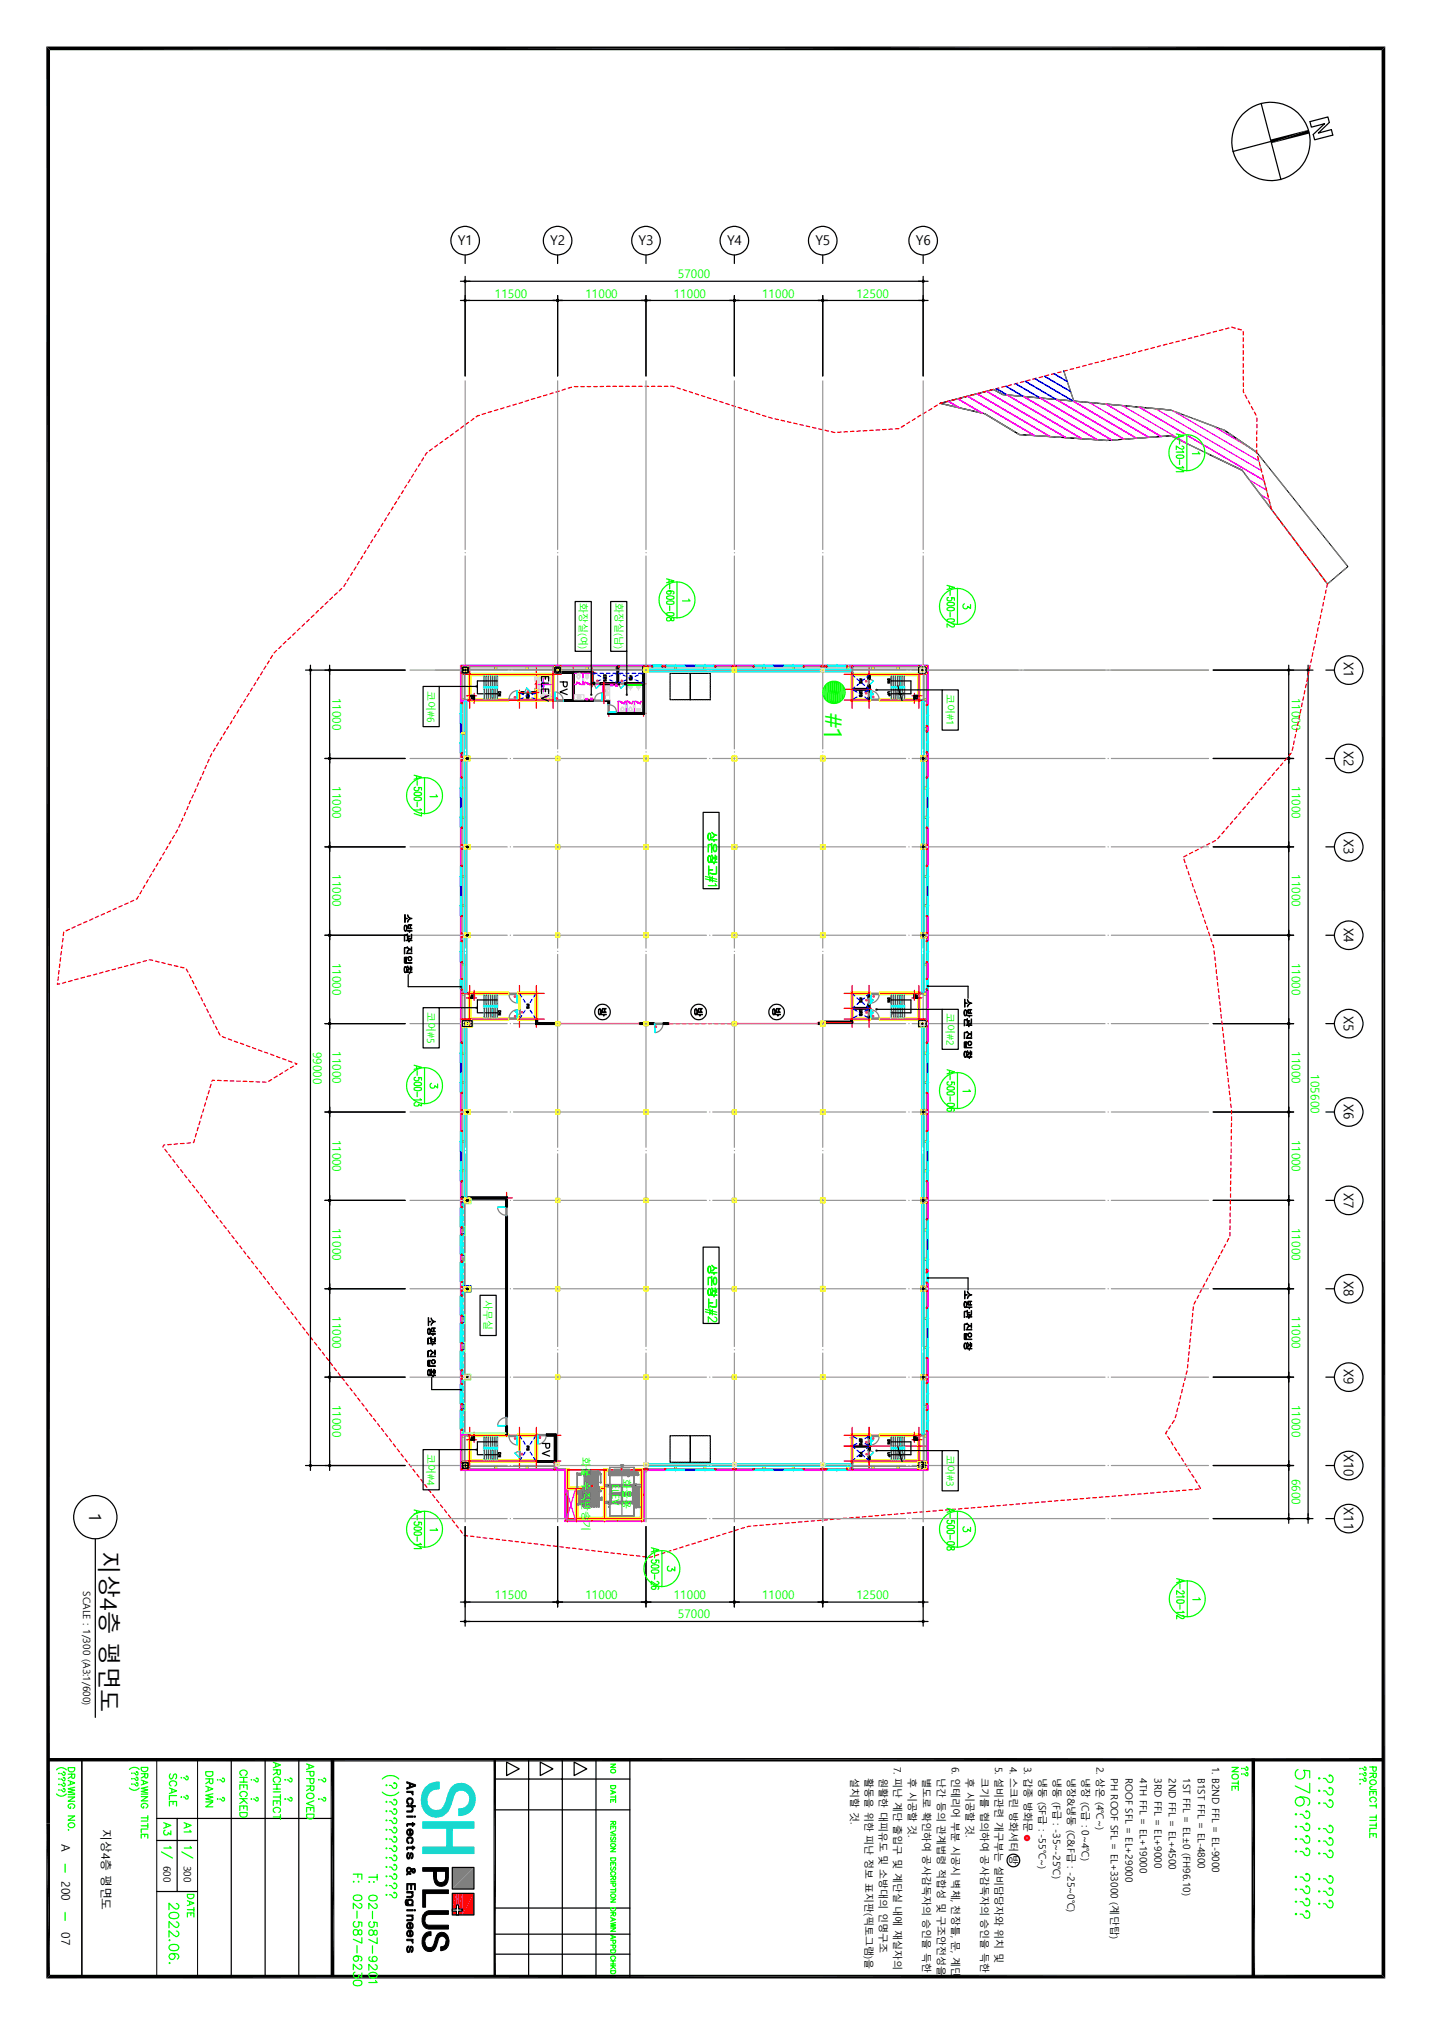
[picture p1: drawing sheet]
<svg xmlns="http://www.w3.org/2000/svg" width="297mm" height="420mm" viewBox="0 0 297 420" stroke-linecap="round" stroke-linejoin="round" font-family="sans-serif">
<defs><g id="words">
<text font-size="5.2" fill="#0f0" x="170.9" y="147.8" transform="rotate(90 170.9 147.8)">#1</text>
<text font-size="4.8" x="20.8" y="321.7" transform="rotate(90 20.8 321.7)">지상4층 평면도</text>
<text font-size="3.5" x="18.5" y="313.7" transform="rotate(90 18.5 313.7)">1</text>
<g font-size="2.8">
<text x="95" y="50.9">Y1</text>
<text x="114.1" y="50.9">Y2</text>
<text x="132.5" y="50.9">Y3</text>
<text x="150.8" y="50.9">Y4</text>
<text x="169.1" y="50.9">Y5</text>
<text x="190" y="50.9">Y6</text>
<text x="278.7" y="137.4" transform="rotate(90 278.7 137.4)">X1</text>
<text x="278.7" y="155.7" transform="rotate(90 278.7 155.7)">X2</text>
<text x="278.7" y="174" transform="rotate(90 278.7 174)">X3</text>
<text x="278.7" y="192.4" transform="rotate(90 278.7 192.4)">X4</text>
<text x="278.7" y="210.7" transform="rotate(90 278.7 210.7)">X5</text>
<text x="278.7" y="229" transform="rotate(90 278.7 229)">X6</text>
<text x="278.7" y="247.4" transform="rotate(90 278.7 247.4)">X7</text>
<text x="278.7" y="265.7" transform="rotate(90 278.7 265.7)">X8</text>
<text x="278.7" y="284" transform="rotate(90 278.7 284)">X9</text>
<text x="278.7" y="301.6" transform="rotate(90 278.7 301.6)">X10</text>
<text x="278.7" y="312.6" transform="rotate(90 278.7 312.6)">X11</text>
</g>
<g font-size="2.5" fill="#0f0">
<text x="140.6" y="57.7">57000</text>
<text x="102.7" y="61.7">11500</text>
<text x="121.4" y="61.7">11000</text>
<text x="139.7" y="61.7">11000</text>
<text x="158.1" y="61.7">11000</text>
<text x="177.6" y="61.7">12500</text>
<text x="69" y="144.7" transform="rotate(90 69 144.7)">11000</text>
<text x="267.9" y="144.7" transform="rotate(90 267.9 144.7)">11000</text>
<text x="69" y="163" transform="rotate(90 69 163)">11000</text>
<text x="267.9" y="163" transform="rotate(90 267.9 163)">11000</text>
<text x="69" y="181.4" transform="rotate(90 69 181.4)">11000</text>
<text x="267.9" y="181.4" transform="rotate(90 267.9 181.4)">11000</text>
<text x="69" y="199.7" transform="rotate(90 69 199.7)">11000</text>
<text x="267.9" y="199.7" transform="rotate(90 267.9 199.7)">11000</text>
<text x="65" y="218.1" transform="rotate(90 65 218.1)">99000</text>
<text x="69" y="218" transform="rotate(90 69 218)">11000</text>
<text x="267.9" y="218" transform="rotate(90 267.9 218)">11000</text>
<text x="271.9" y="222.8" transform="rotate(90 271.9 222.8)">105600</text>
<text x="69" y="236.3" transform="rotate(90 69 236.3)">11000</text>
<text x="267.9" y="236.3" transform="rotate(90 267.9 236.3)">11000</text>
<text x="69" y="254.7" transform="rotate(90 69 254.7)">11000</text>
<text x="267.9" y="254.7" transform="rotate(90 267.9 254.7)">11000</text>
<text x="69" y="273" transform="rotate(90 69 273)">11000</text>
<text x="267.9" y="273" transform="rotate(90 267.9 273)">11000</text>
<text x="69" y="291.3" transform="rotate(90 69 291.3)">11000</text>
<text x="267.9" y="291.3" transform="rotate(90 267.9 291.3)">11000</text>
<text x="267.9" y="306.7" transform="rotate(90 267.9 306.7)">6600</text>
<text x="102.7" y="331.7">11500</text>
<text x="121.4" y="331.7">11000</text>
<text x="139.7" y="331.7">11000</text>
<text x="140.6" y="335.7">57000</text>
<text x="158.1" y="331.7">11000</text>
<text x="177.6" y="331.7">12500</text>
</g>
<g font-size="2.5">
<text x="12.7" y="382.5" transform="rotate(90 12.7 382.5)">A</text>
<text x="21" y="379.3" transform="rotate(90 21 379.3)">지상4층 평면도</text>
<text x="12.7" y="390.1" transform="rotate(90 12.7 390.1)">200</text>
<text x="12.7" y="400.7" transform="rotate(90 12.7 400.7)">07</text>
</g>
<g font-size="2.4" fill="#0f0">
<text x="146.9" y="172.4" transform="rotate(90 146.9 172.4)">상온창고</text>
<text x="146.9" y="262.2" transform="rotate(90 146.9 262.2)">상온창고</text>
</g>
<g font-size="2.1" fill="#0f0">
<text x="120.2" y="125.1" transform="rotate(90 120.2 125.1)">화장실(여)</text>
<text x="127.6" y="125.1" transform="rotate(90 127.6 125.1)">화장실(남)</text>
<text x="88.6" y="143.2" transform="rotate(90 88.6 143.2)">코어#6</text>
<text x="196.3" y="144" transform="rotate(90 196.3 144)">코어#1</text>
<text x="88.6" y="209.9" transform="rotate(90 88.6 209.9)">코어#5</text>
<text x="196.3" y="210.2" transform="rotate(90 196.3 210.2)">코어#2</text>
<text x="100.4" y="269.7" transform="rotate(90 100.4 269.7)">사무실</text>
<text x="88.6" y="301.5" transform="rotate(90 88.6 301.5)">코어#4</text>
<text x="120.8" y="302.2" transform="rotate(90 120.8 302.2)">화물 수직반송기</text>
<text x="196.3" y="301.8" transform="rotate(90 196.3 301.8)">코어#3</text>
<text x="127" y="307.7" transform="rotate(90 127 307.7)">ELEV</text>
<text x="129.2" y="306.8" transform="rotate(90 129.2 306.8)">화물용</text>
</g>
<g font-size="2.1">
<text x="17.3" y="330" transform="rotate(90 17.3 330)">SCALE : 1/300 (A3:1/600)</text>
<text x="176.4" y="368.7" transform="rotate(90 176.4 368.7)">설치할 것.</text>
<text x="179.4" y="368.7" transform="rotate(90 179.4 368.7)">활동을 위한 피난 정보 표지판(픽토그램)을</text>
<text x="182.4" y="368.7" transform="rotate(90 182.4 368.7)">원활한 대피유도 및 소방대의 인명구조</text>
<text x="185.4" y="366.4" transform="rotate(90 185.4 366.4)">7. 피난 계단 출입구 및 계단실 내에 재실자의</text>
<text x="188.4" y="368.7" transform="rotate(90 188.4 368.7)">후 시공할 것.</text>
<text x="191.4" y="368.7" transform="rotate(90 191.4 368.7)">별도로 확인하여 공사감독자의 승인을 득한</text>
<text x="194.4" y="368.7" transform="rotate(90 194.4 368.7)">난간 등의 관계법령 적합성 및 구조안전성을</text>
<text x="197.4" y="366.4" transform="rotate(90 197.4 366.4)">6. 인테리어 부분 시공시 벽체, 천장틀, 문, 계단</text>
<text x="200.4" y="368.7" transform="rotate(90 200.4 368.7)">후 시공할 것.</text>
<text x="203.4" y="368.7" transform="rotate(90 203.4 368.7)">크기를 협의하여 공사감독자의 승인을 득한</text>
<text x="206.4" y="366.4" transform="rotate(90 206.4 366.4)">5. 설비관련 개구부는 설비담당자와 위치 및</text>
<text x="209.4" y="366.4" transform="rotate(90 209.4 366.4)">4. 스크린 방화셔터 방</text>
<text x="212.4" y="366.4" transform="rotate(90 212.4 366.4)">3. 갑종 방화문</text>
<text x="215.4" y="368.7" transform="rotate(90 215.4 368.7)">냉동 (SF급 : -55℃~)</text>
<text x="218.4" y="368.7" transform="rotate(90 218.4 368.7)">냉동 (F급 : -35~-25℃)</text>
<text x="221.4" y="368.7" transform="rotate(90 221.4 368.7)">냉장&amp;냉동 (C&amp;F급 : -25~0℃)</text>
<text x="224.4" y="368.7" transform="rotate(90 224.4 368.7)">냉장 (C급 : 0~4℃)</text>
<text x="227.4" y="366.4" transform="rotate(90 227.4 366.4)">2. 상온 (4℃~)</text>
<text x="230.4" y="368.7" transform="rotate(90 230.4 368.7)">PH ROOF SFL = EL+33000 (계단탑)</text>
<text x="233.4" y="368.7" transform="rotate(90 233.4 368.7)">ROOF SFL = EL+29000</text>
<text x="236.4" y="368.7" transform="rotate(90 236.4 368.7)">4TH FFL = EL+19000</text>
<text x="239.4" y="368.7" transform="rotate(90 239.4 368.7)">3RD FFL = EL+9000</text>
<text x="242.4" y="368.7" transform="rotate(90 242.4 368.7)">2ND FFL = EL+4500</text>
<text x="245.4" y="368.7" transform="rotate(90 245.4 368.7)">1ST FFL = EL±0 (FH96.10)</text>
<text x="248.4" y="368.7" transform="rotate(90 248.4 368.7)">B1ST FFL = EL-4800</text>
<text x="251.4" y="366.4" transform="rotate(90 251.4 366.4)">1. B2ND FFL = EL-9000</text>
<text x="33.9" y="387" transform="rotate(90 33.9 387)">600</text>
<text x="38.1" y="387" transform="rotate(90 38.1 387)">300</text>
</g>
<g font-size="2">
<text x="83.9" y="189.5" transform="rotate(90 83.9 189.5)">소방관 진입창</text>
<text x="124.2" y="208.9" transform="rotate(90 124.2 208.9)">방</text>
<text x="144.1" y="208.9" transform="rotate(90 144.1 208.9)">방</text>
<text x="160.3" y="208.9" transform="rotate(90 160.3 208.9)">방</text>
<text x="200" y="207.1" transform="rotate(90 200 207.1)">소방관 진입창</text>
<text x="200" y="267.5" transform="rotate(90 200 267.5)">소방관 진입창</text>
<text x="88.8" y="273.1" transform="rotate(90 88.8 273.1)">소방관 진입창</text>
</g>
<text font-size=".3" fill="#808080" x="127.6" y="304.9">3,4F 3UP 방화도어 H3000</text>
</g></defs>
<g fill="none" stroke="#000" stroke-width=".25">
<path d="M95.5 58.3h97M96.5 52.9v1.8M96.5 57.3v20.7M115.7 52.9v1.8M134 52.9v1.8M152.3 52.9v1.8M170.6 52.9v1.8M191.5 52.9v1.8M191.5 57.3v20.7M95.5 62.3h97M115.6 62.3h.1v.1zM115.7 61.3v16.7"/>
<path d="M133.9 62.3h.2l-.1 .1zM134 61.3v16.7M152.3 62.3h.1l-.1 .1zM152.3 61.3v16.7M152.3 62.2v.2zM170.6 61.3v16.7M251.6 139h20.7M267.2 139h.2zM267.3 138v167M271.3 138v177.9M275 139h1.7M251.6 157.3h16.7"/>
<path d="M275 157.3h1.7M251.6 175.6h16.7M275 175.6h1.7M251.6 194h16.7M267.2 194h.2zM275 194h1.7M251.6 212.3h16.7M267.2 212.3h.2zM275 212.3h1.7M251.6 230.6h16.7M275 230.6h1.7M251.6 249h16.7"/>
<path d="M267.2 249h.2zM275 249h1.7M251.6 267.3h16.7M275 267.3h1.7M251.6 285.6h16.7M267.2 285.6h.2zM275 285.6h1.7M251.6 315h20.7M251.6 304h16.7M275 304h1.7M17 364.7v45.3M32.5 377.1h36.5"/>
<path d="M36.7 377.1v15.2M48 364.7v45.3M55 364.7v45.3M62 364.7v45.3M102.6 369h28M102.6 375.4h28M109.6 364.7v45.3M116.6 364.7v45.3M119.1 365.5l2.6 1.4-2.6 1.4zM123.6 364.7v45.3zM130.6 364.7v45.3M32.5 381.7h8.5"/>
<path d="M32.5 392.3h8.5M102.6 395.7h28M102.6 405.3h28M102.6 401.2h28"/>
<circle cx="96.5" cy="58.3" r=".07"/>
<circle cx="96.5" cy="49.9" r="2.97"/>
<circle cx="96.5" cy="58.3" r=".22"/>
<circle cx="115.7" cy="49.9" r="2.97"/>
<circle cx="134" cy="49.9" r="2.97"/>
<circle cx="152.3" cy="49.9" r="2.97"/>
<circle cx="170.6" cy="49.9" r="2.97"/>
<circle cx="191.5" cy="58.3" r=".22"/>
<circle cx="191.5" cy="49.9" r="2.97"/>
<circle cx="191.5" cy="58.3" r=".07"/>
<circle cx="96.5" cy="62.3" r=".07"/>
<circle cx="96.5" cy="62.3" r=".22"/>
<circle cx="115.6" cy="62.3" r=".07"/>
<circle cx="115.7" cy="62.3" r=".22"/>
<circle cx="134" cy="62.3" r=".22"/>
<circle cx="134" cy="62.3" r=".07"/>
<circle cx="152.3" cy="62.3" r=".22"/>
<circle cx="170.6" cy="62.3" r=".07"/>
<circle cx="170.6" cy="62.3" r=".22"/>
<circle cx="170.7" cy="62.3" r=".07"/>
<circle cx="191.5" cy="62.3" r=".22"/>
<circle cx="191.5" cy="62.3" r=".07"/>
<circle cx="267.3" cy="139" r=".22"/>
<circle cx="271.3" cy="139" r=".22"/>
<circle cx="271.3" cy="139" r=".07"/>
<circle cx="279.7" cy="139" r="2.97"/>
<circle cx="267.3" cy="157.3" r=".22"/>
<circle cx="267.3" cy="157.3" r=".07"/>
<circle cx="279.7" cy="157.3" r="2.97"/>
<circle cx="267.3" cy="175.6" r=".22"/>
<circle cx="267.3" cy="175.6" r=".07"/>
<circle cx="267.3" cy="175.7" r=".07"/>
<circle cx="279.7" cy="175.6" r="2.97"/>
<circle cx="267.3" cy="194" r=".22"/>
<circle cx="267.3" cy="194" r=".07"/>
<circle cx="279.7" cy="194" r="2.97"/>
<circle cx="267.3" cy="212.3" r=".22"/>
<circle cx="267.3" cy="212.3" r=".07"/>
<circle cx="279.7" cy="212.3" r="2.97"/>
<circle cx="267.3" cy="230.6" r=".22"/>
<circle cx="267.3" cy="230.6" r=".07"/>
<circle cx="279.7" cy="230.6" r="2.97"/>
<circle cx="267.3" cy="249" r=".22"/>
<circle cx="267.3" cy="249" r=".07"/>
<circle cx="279.7" cy="249" r="2.97"/>
<circle cx="267.3" cy="267.3" r=".22"/>
<circle cx="267.3" cy="267.3" r=".07"/>
<circle cx="279.7" cy="267.3" r="2.97"/>
<circle cx="267.3" cy="285.6" r=".22"/>
<circle cx="267.3" cy="285.6" r=".07"/>
<circle cx="279.7" cy="285.6" r="2.97"/>
<circle cx="267.3" cy="304" r=".07"/>
<circle cx="267.3" cy="303.9" r=".22"/>
<circle cx="271.3" cy="315" r=".07"/>
<circle cx="271.3" cy="315" r=".22"/>
<circle cx="279.7" cy="304" r="2.97"/>
</g>
<g fill="none" stroke="#0f0" stroke-width=".25">
<path d="M11.7 367.1a1.33 1.33 0 0 1 2.1 0M11.7 372.1a1.33 1.33 0 0 0 2.1 0M12.1 367.8h.2zM12.1 370.1h.2zM12.1 371.3h.2zM12.2 368.9v.1zM13.3 367.6l-.1-.1a.36 .36 0 0 1 .3 .4 .36 .36 0 0 1-.3 .3l-.6-.4M13.3 368.7l-.1-.1a.36 .36 0 0 1 .3 .4 .36 .36 0 0 1-.3 .4l-.6-.4M13.3 369.9l-.1-.1a.36 .36 0 0 1 .3 .3 .36 .36 0 0 1-.3 .4l-.6-.4M13.3 371l-.1-.1a.36 .36 0 0 1 .3 .4 .36 .36 0 0 1-.3 .3l-.6-.3M14.1 366.6h1.4v.5a.74 .74 0 0 1-.7 .4 .74 .74 0 0 1-.7-.4zM14.1 368h1.4v.5l-.3 .4-.3-.2v-.7"/>
<path d="M14.1 369.3l1.4 .5-1.4 .5M14.1 372.7h1.4l-1.4 .9h1.4M14.1 376.6h1.4l-1.4 .9h1.4M14.1 372.2h1.4M14.2 378.3a.71 .71 0 0 1 .8-.3 .71 .71 0 0 1 .5 .7 .71 .71 0 0 1-.8 .4 .71 .71 0 0 1-.6-.7zM14.3 379.5l-.1 .1M14.6 369.5v.6M14.6 374.7v.4a.49 .49 0 0 1-.5-.5 .49 .49 0 0 1 .5-.5h.4a.5 .5 0 0 1 .5 .4 .5 .5 0 0 1-.3 .6M14.9 368.4l-.8 .5M15.5 370.7l-1.4 .3 1.4 .3-1.4 .3 1.4 .3M26.8 367a1.42 1.42 0 0 1 2.1 0M26.8 370.8a1.33 1.33 0 0 0 2.1 0"/>
<path d="M27.3 367.7v.1zM27.3 368.9v.1zM27.3 370v.1zM28.4 367.5h-.1a.32 .32 0 0 1 .3 .4 .32 .32 0 0 1-.5 .1l-.2-.3h-.2M28.4 368.6h-.2a.29 .29 0 0 1 .4 .2 .29 .29 0 0 1-.2 .4 .29 .29 0 0 1-.3-.2l-.4-.1M28.4 369.8h-.2l.1-.1a.36 .36 0 0 1 .3 .4 .36 .36 0 0 1-.3 .3l-.4-.4h-.2M29.3 377h1.3M29.3 377.7h1.3M29.3 378.7h1.3M29.3 369.2l1.3 .5-1.3 .5M29.3 372.6h1.3l-1.3 .9h1.3M29.3 372.1h1.3"/>
<path d="M29.3 366.6h1.3a.73 .73 0 0 1-.3 .8 .73 .73 0 0 1-.9-.2zM29.3 367.9h1.3l-.1 .8-.4-.1-.1-.7M29.8 369.4v.6M29.8 374.6v.4a.49 .49 0 0 1-.5-.5 .49 .49 0 0 1 .5-.5h.3a.5 .5 0 0 1 .6 .4 .5 .5 0 0 1-.4 .6M30 368.3l-.7 .5M30.6 370.6l-1.3 .3 1.3 .3-1.3 .4 1.3 .3M30.6 379.3h-1.3v.8M30.6 376.6v.8M30.6 378.2v.9M34 378l1.4 .6-1.4 .6M34.2 379.6a.5 .5 0 0 0-.1 .9 .5 .5 0 0 0 .8-.4l.5 .4v-.8M34.5 378.2v.8"/>
<path d="M35.1 370.8l1.5 .6-1.5 .6M35.1 374.6v-1h1.5v1M35.3 367.9l-.1 .1a.56 .56 0 0 0 .4 .9l.7-1 .3 .1v.3v.5l-.2 .1M35.5 370.4a.55 .55 0 0 1-.4-.6 .55 .55 0 0 1 .6-.4h.4a.55 .55 0 0 1 .5 .4 .55 .55 0 0 1-.3 .6M35.6 371.1v.7M35.9 373.6v.6M36.6 372.4h-1.5v.9M37.6 368.6v.2zM37.6 372.6v.2zM38.2 378l1.5 .6-1.5 .6M38.7 378.2v.8M38.7 368.4h-.1l.1-.1a.37 .37 0 0 1 .3 .5 .37 .37 0 0 1-.5 .3l-.2-.4h-.2"/>
<path d="M38.7 372.4h-.1h.3l.1 .2-.1 .5h-.4l-.2-.4h-.2M39.4 379.6l.3 .3h-1.5M42.7 367.5h1.5v.5a.81 .81 0 0 1-.8 .4 .81 .81 0 0 1-.7-.4zM42.7 368.9h1.5l-.1 .9-.2 .2-.4-.2-.1-.9M42.7 370.5l1.5 .5-1.5 .6M42.7 373.7h1.5l-1.5 1h1.5M43.2 370.7v.7M43.4 369.4l-.7 .6M44.2 372l-1.5 .4 1.5 .3-1.5 .4 1.5 .4M45.1 369.1v.1zM45.1 373v.2zM46.3 368.9h-.2l.1-.1a.37 .37 0 0 1 .4 .4 .37 .37 0 0 1-.5 .3l-.3-.4h-.2"/>
<path d="M46.3 372.8h-.1a.36 .36 0 0 1 .4 .4 .36 .36 0 0 1-.5 .3l-.3-.4h-.2M49.7 375.9h1.6v.5a.84 .84 0 0 1-.8 .5 .84 .84 0 0 1-.8-.5zM49.7 371.1v-.9h1.6v.9M49.7 375.5v-.9h1.6v.9M49.7 368.6h1.6M49.7 369.6h1.6M49.7 373h1.6M50.1 368.2a.56 .56 0 0 1-.4-.6 .56 .56 0 0 1 .6-.5 .62 .62 0 0 1 .9 .3 .62 .62 0 0 1-.3 .8M50.1 372.6a.54 .54 0 0 1-.4-.6 .54 .54 0 0 1 .6-.4 .61 .61 0 0 1 .8 .1 .61 .61 0 0 1 0 .8l-.2 .1M50.2 373l1.1 1.1M50.5 368.6v1M50.5 370.2v.6"/>
<path d="M50.5 374.6v.5M50.6 373.4l-.9 .7M52.1 369.1h.1zM52.1 373.1h.1zM53.3 368.9h-.2l.1-.1a.41 .41 0 0 1 .4 .4 .41 .41 0 0 1-.4 .4l-.4-.5h-.2M53.3 372.8l-.1 .1v-.1a.38 .38 0 0 1 .4 .4 .38 .38 0 0 1-.4 .3l-.4-.4h-.2M56.7 365.5l1.5 .6-1.5 .5M56.7 374.4v-.9h1.5v.9M56.7 376.9h1.5M56.7 367.1h1.5l-.2 .9-.3 .1-.2-.2-.1-.8M56.7 370.1h1.5M56.7 371.1h1.5"/>
<path d="M56.7 371.6h1.5M56.7 372.7h1.5M57 369.7a.57 .57 0 0 1-.3-.7 .57 .57 0 0 1 .5-.4h.4a.57 .57 0 0 1 .6 .4 .57 .57 0 0 1-.4 .7M57 375.9a.55 .55 0 0 1-.3-.6 .55 .55 0 0 1 .5-.4h.4a.55 .55 0 0 1 .6 .4 .55 .55 0 0 1-.4 .6M57.2 365.7v.7M57.4 367.6l-.7 .5M57.4 373.5v.6M57.4 370.1v1M58.2 376.3v1.1M58.2 372.2v1M59.1 369.1h.1zM59.1 373.1h.1z"/>
<path d="M60.3 368.9l-.1-.1a.37 .37 0 0 1 .4 .4 .37 .37 0 0 1-.6 .2l-.2-.3h-.2M60.3 372.8l-.1 .1v-.1a.36 .36 0 0 1 .4 .5 .36 .36 0 0 1-.6 .1l-.2-.3h-.2M63.6 365.8l1.5 .6-1.5 .6M63.6 375.8v-.9h1.5v.9M63.6 376.3h1.5v.5a.82 .82 0 0 1-.8 .5 .82 .82 0 0 1-.7-.5zM63.6 367.4h1.5l-.1 .9h-.6l-.1-.9M63.6 368.9h1.5l-.1 .9-.4 .1-.2-.2-.1-.8M63.6 370.4h1.5l-.1 .9h-.5l-.1-.9M63.8 372a.69 .69 0 0 1 1-.1 .69 .69 0 0 1 .1 1 .82 .82 0 0 1-1.3-.6zM64.1 366.1v.7M64.4 370.9l-.8 .5M64.4 374.9v.6"/>
<path d="M65.1 373.5l-1.5 .6 1.5 .5M66.1 369.1v.1zM66.1 373v.2zM67.3 368.9h-.2l.1-.1a.37 .37 0 0 1 .4 .4 .37 .37 0 0 1-.5 .3l-.3-.4h-.3M67.3 372.8h-.1a.36 .36 0 0 1 .4 .4 .36 .36 0 0 1-.5 .3l-.3-.4h-.3M79.3 369a2.38 2.38 0 0 1 3.4 0M79.3 371.7a2.38 2.38 0 0 0 3.4 0M80.1 379.5h.2l-.2 .1zM80.1 370.2l.2 .1-.2 .1zM80.1 373.6l.2 .1-.2 .1zM80.1 375.5l.2 .1-.2 .2zM80.1 377.4l.2 .2-.2 .1z"/>
<path d="M81.9 369.9h-.2v-.2a.59 .59 0 0 1 .6 .6 .59 .59 0 0 1-.6 .6l-.6-.6h-.3M81.9 373.3h-.2v-.1a.59 .59 0 0 1 .6 .6 .59 .59 0 0 1-.6 .6l-.6-.7h-.3M81.9 375.2l-.2 .1v-.2a.59 .59 0 0 1 .6 .6 .59 .59 0 0 1-.6 .6l-.2-.1a.78 .78 0 0 0-.7-.6M81.9 377.1h-.2v-.1a.59 .59 0 0 1 .6 .6 .59 .59 0 0 1-.6 .6l-.2-.1a.78 .78 0 0 0-.7-.5M81.9 379.1l-.2 .1v-.2a.59 .59 0 0 1 .6 .6 .59 .59 0 0 1-.6 .6l-.6-.7h-.3M126.7 365.9h1l-1 .7h1M126.7 371.3l1 .4-1 .4M126.7 373.8v-.5h1v.5M126.7 379.4v-.6h1v.6M126.7 372.7h1M126.7 370.3h1v.4a.54 .54 0 0 1-.5 .3 .54 .54 0 0 1-.5-.3zM126.7 377.8h1l-.1 .5h-.3l-.1-.5"/>
<path d="M126.8 367a.52 .52 0 0 1 .6 0 .52 .52 0 0 1 .2 .5 .49 .49 0 0 1-.6 .2 .49 .49 0 0 1-.2-.7zM127 371.5v.4M127.2 373.3v.3M127.2 378.8v.3M127.2 378.1l-.5 .3M127.7 379.7l-1 .4 1 .3M127.7 372.4v.6M255.5 366.6h1.3l-1.3 .9h1.3M255.5 371.3v-.8h1.3v.8M255.5 369.8h1.3M255.6 368.2a.68 .68 0 0 1 .8-.2 .68 .68 0 0 1 .4 .7 .67 .67 0 0 1-.8 .3 .67 .67 0 0 1-.4-.8zM256.2 370.5v.5"/>
<path d="M256.8 369.4v.8M257.6 366.7v.2zM257.6 367.9v.1zM258.6 366.5h-.1a.32 .32 0 0 1 .3 .4 .32 .32 0 0 1-.5 .1l-.2-.2h-.2M258.6 367.7l-.1-.1a.32 .32 0 0 1 .3 .5 .32 .32 0 0 1-.5 .1l-.2-.3h-.2M268.6 376.3l.2-.2 .1 .2-.1 .1zM268.6 378.8l.2-.1 .1 .1-.1 .2zM269.2 367a1.05 1.05 0 0 0-.6 1.3 1.05 1.05 0 0 0 1.3 .7 1.05 1.05 0 0 0 .7-1.3l-.2-.5 1.3 .1v1.4M269.7 372.7a.93 .93 0 0 1 .8 1.3 .93 .93 0 0 1-1.5 .4 .93 .93 0 0 1 .1-1.5 2.66 2.66 0 0 1 2.4 .2 .94 .94 0 0 1-.3 1.3M271.1 375.7l-.2 .1-.1-.1 .1-.1a.78 .78 0 0 1 .8 .8 .78 .78 0 0 1-.8 .7l-.3-.1a.93 .93 0 0 0-.9-.7M271.1 378.3l-.2 .1-.1-.1 .3-.2a.86 .86 0 0 1 .6 .8 .86 .86 0 0 1-.5 .8 .69 .69 0 0 1-.8-.6l-.3-.3h-.4M271.7 369.9v2l-3.1-1.5"/>
<path d="M273.5 374l.1-.2 .2 .2-.2 .1zM273.5 379.3l.1-.2 .2 .2-.2 .1zM273.6 368.7l.2 .2-.2 .1-.1-.1zM273.6 371.3l.2 .1-.2 .2-.1-.2zM275.9 368.3l-.1 .1-.2-.1 .2-.2a.83 .83 0 0 1 .7 .7 .83 .83 0 0 1-.4 .9 .77 .77 0 0 1-.9-.6l-.3-.2h-.4M275.9 370.8l-.1 .2-.2-.2 .2-.1a.78 .78 0 0 1 .7 .8 .78 .78 0 0 1-.7 .8l-.3-.2a1.05 1.05 0 0 0-1-.7M275.9 373.4l-.1 .1-.2-.1 .2-.1a.81 .81 0 0 1 .7 .8 .81 .81 0 0 1-.7 .8l-.9-.9h-.4M275.9 378.7l-.1 .1-.2-.1 .2-.2a.78 .78 0 0 1 .7 .8 .78 .78 0 0 1-.7 .8l-.3-.1-.6-.7h-.4M282.1 366.7v.2zM282.1 367.9v.1zM282.1 369v.1zM282.2 370h-.1"/>
<path d="M283.1 366.5h-.1a.32 .32 0 0 1 .3 .4 .32 .32 0 0 1-.5 .1l-.1-.2h-.3M283.1 367.7l-.1-.1a.32 .32 0 0 1 .3 .5 .32 .32 0 0 1-.5 .1l-.1-.3h-.3M283.1 368.8h-.1a.32 .32 0 0 1 .3 .4 .32 .32 0 0 1-.5 .1l-.1-.2h-.3M284.1 366.5h1.4v.5l-.3 .4-.4-.2-.1-.7M284.1 367.8h1.4l-.2 .8h-.4l-.1-.8M284.1 372.4v-.8h1.4v.8M284.1 374.5h1.4M284.1 376.9h1.4M284.1 377.6h1.4M284.1 378.5h1.4M284.2 369.4a.65 .65 0 0 1 .8-.3 .65 .65 0 0 1 .4 .8 .71 .71 0 0 1-.8 .3 .71 .71 0 0 1-.5-.7zM284.4 373.7a.5 .5 0 0 1-.3-.5 .5 .5 0 0 1 .5-.5h.3a.5 .5 0 0 1 .6 .5 .5 .5 0 0 1-.4 .5"/>
<path d="M284.6 370.5l-.4 .1-.1 .2 .1 .3 1.3 .1M284.8 368.3l-.7 .4M284.8 371.6v.5M285.5 379.2h-1.4v.8M285.5 374.1v.9M285.5 376.4v.9M285.5 378.1v.9M13.5 386.6v1.7M13.5 396.6v1.7M29.3 381.3v-.9h1.3v.9M30 380.4v.6M33.5 384.1l2.3 1.3"/>
<path d="M35.2 396.9a1.29 1.29 0 0 1 1.9 .3v.2a1.21 1.21 0 0 1-2 0zM35.2 382.9l.3 .4h-1.5M36.6 394.8l.5 .4v.4l-.2 .3a.66 .66 0 0 1-.9-.2l-.9-1v1.4M36.6 398.6l.3 .1 .2 .3-.1 .5a.41 .41 0 0 1-.7 .2l-1.2-1.2v1.3M37.7 384.1l2.3 1.3M38.9 392.9h1.3a.73 .73 0 0 1-.4 .8 .73 .73 0 0 1-.9-.2zM38.9 394.2l1.3 .5-1.3 .5M38.9 397.6v-.9h1.3v.9M38.9 396.1h1.3M39.3 394.4v.7M39.5 382.9l.2 .4h-1.5M39.6 396.7v.6"/>
<path d="M40.2 395.6v.9M73.3 388.7h1.8v1.1M73.4 393.3a1.14 1.14 0 0 1 1.7 .2v.2a1.02 1.02 0 0 1-1.8 0zM73.4 390.2v.2zM73.6 398.5a.63 .63 0 0 0-.2 .9 .63 .63 0 0 0 .9 .2 .63 .63 0 0 0 0-1l.8 .1v.8M74 396.4v1.4M74.2 388.7v.7M74.4 390.2v.2zM74.6 394.8l.5 .3-.2 .6a.55 .55 0 0 1-.8-.2l-.8-.8v1.2M76.5 390.3h.2zM76.5 389.3h1.7M76.6 393.3a1.1 1.1 0 0 1 1.6 .3v.1a.99 .99 0 0 1-1.7 0z"/>
<path d="M76.8 398.6a.62 .62 0 0 0-.2 .9 .62 .62 0 0 0 .9 .1 .62 .62 0 0 0 0-.9h.7v.9M77.3 396.4v1.5M77.5 390.3h.1zM77.8 394.8l.4 .4-.1 .5a.55 .55 0 0 1-.8-.1l-.8-.8v1.1M78.2 388.7v1.2M80.1 389.1h.2l-.2 .2zM80.1 381.3l.2 .1-.2 .2zM80.1 383.2l.2 .2-.2 .1zM80.1 385.2l.2 .1-.2 .1zM80.1 387.1l.2 .1-.2 .1zM80.1 390.9l.2 .2-.2 .1zM80.1 392.9l.2 .1-.2 .1z"/>
<path d="M81.9 381h-.2v-.1a.59 .59 0 0 1 .6 .6 .59 .59 0 0 1-.6 .6l-.2-.1a.78 .78 0 0 0-.7-.6M81.9 382.9l-.2 .1v-.2a.59 .59 0 0 1 .6 .6 .59 .59 0 0 1-.6 .6l-.6-.6h-.3M81.9 384.9l-.2 .1v-.3a.59 .59 0 0 1 .6 .6 .59 .59 0 0 1-.6 .6l-.2-.1a.78 .78 0 0 0-.7-.5M81.9 386.8h-.2v-.1a.59 .59 0 0 1 .6 .6 .59 .59 0 0 1-.6 .6l-.6-.7h-.3M81.9 388.7l-.2 .1v-.2a.54 .54 0 0 1 .6 .7 .54 .54 0 0 1-.9 .3l-.3-.5h-.3M81.9 390.7h-.2v-.2a.59 .59 0 0 1 .6 .6 .59 .59 0 0 1-.6 .6l-.6-.6h-.3M81.9 392.6l-.2 .1v-.2a.54 .54 0 0 1 .6 .7 .54 .54 0 0 1-.9 .2l-.3-.4h-.3M126.7 397.7l1 .4-1 .4M126.7 399.9h1l-1 .7h1M126.7 383.4h1l-1 .6h1M126.7 387v-.7h1v.7M126.7 393.9h1l-1 .6h1"/>
<path d="M126.7 380.6h1M126.7 382h1M126.7 390.2h1M126.7 391.9h1M126.7 392.4h1M126.7 395.7h1v.3a.54 .54 0 0 1-.5 .4 .54 .54 0 0 1-.5-.4zM126.7 385.3h1v.4a.54 .54 0 0 1-.5 .3 .54 .54 0 0 1-.5-.3zM126.7 396.7h1l-.1 .6h-.4v-.6M126.7 389.2h1l-.1 .6h-.3l-.1-.6M126.7 390.6h1l-.1 .6h-.4l-.1-.6M126.7 382.5a.52 .52 0 0 1 .6-.2 .52 .52 0 0 1 .3 .6 .52 .52 0 0 1-.6 .2 .52 .52 0 0 1-.3-.6zM126.7 393a.48 .48 0 0 1 .7-.2 .48 .48 0 0 1 .1 .7 .5 .5 0 0 1-.6 0 .5 .5 0 0 1-.2-.5z"/>
<path d="M126.8 381l-.1 .3 .1 .4 .3-.1 .2-.6 .3 .1 .1 .3-.2 .3M126.8 387.2l-.1 .3 .1 .4 .3-.1 .3-.6 .3 .3-.2 .4M126.9 388.9a.37 .37 0 0 1-.2-.4 .37 .37 0 0 1 .3-.3h.3a.37 .37 0 0 1 .4 .3 .37 .37 0 0 1-.3 .4M127 397.8v.5M127.2 386.3v.4M127.2 397l-.5 .4M127.2 389.5l-.5 .3M127.7 398.7l-1 .3 1 .2-1 .3 1 .2M127.7 391.6v.6M268.6 381.4l.2-.1 .1 .1-.1 .2zM268.6 384l.2-.2 .1 .2-.1 .1zM268.6 389.3l.2-.2 .1 .2-.1 .1z"/>
<path d="M268.6 391.8l.2-.1 .1 .1-.1 .2zM268.6 394.4l.2-.1 .1 .1-.1 .1zM268.6 397l.2-.2 .1 .2-.1 .1zM271.1 380.8l-.2 .2-.1-.2 .1-.1a.82 .82 0 0 1 .8 .7 .82 .82 0 0 1-.5 .9 .69 .69 0 0 1-.8-.6l-.3-.3h-.4M271.1 383.4l-.2 .2-.1-.2 .1-.1a.82 .82 0 0 1 .8 .7 .82 .82 0 0 1-.5 .9 .68 .68 0 0 1-.8-.6l-.3-.3h-.4M271.1 388.7l-.2 .1-.1-.1 .1-.1a.78 .78 0 0 1 .8 .8 .78 .78 0 0 1-.8 .7l-.3-.1a.93 .93 0 0 0-.9-.7M271.1 391.3l-.2 .1-.1-.1 .1-.2a.81 .81 0 0 1 .8 .8 .81 .81 0 0 1-.8 .8l-.3-.1a1.01 1.01 0 0 0-.9-.8M271.1 393.9l-.2 .1-.1-.1 .3-.2a.86 .86 0 0 1 .6 .7 .86 .86 0 0 1-.5 .9 .69 .69 0 0 1-.8-.6l-.3-.3h-.4M271.1 396.4l-.2 .2-.1-.2 .1-.1a.82 .82 0 0 1 .8 .6 .82 .82 0 0 1-.5 .9 .69 .69 0 0 1-.8-.5l-.3-.3h-.4M273.5 381.8l.1-.1 .2 .1-.2 .2zM273.5 394.8l.1-.1 .2 .1-.2 .2zM273.6 384.3l.2 .1-.2 .2-.1-.2z"/>
<path d="M273.6 389.6l.2 .1-.2 .1-.1-.1zM273.6 392.1l.2 .2-.2 .1-.1-.1zM275.9 381.3l-.1 .1-.2-.1 .2-.2a.78 .78 0 0 1 .7 .8 .78 .78 0 0 1-.7 .8l-.3-.1-.6-.8h-.4M275.9 383.8l-.1 .2-.2-.2 .2-.1a.78 .78 0 0 1 .7 .8 .78 .78 0 0 1-.7 .8l-.3-.2a1.01 1.01 0 0 0-1-.7M275.9 389.1l-.1 .2-.2-.2 .2-.1a.78 .78 0 0 1 .7 .8 .78 .78 0 0 1-.7 .8l-.9-.9h-.4M275.9 391.7l-.1 .1-.2-.1 .2-.2a.78 .78 0 0 1 .7 .8 .78 .78 0 0 1-.7 .8l-.3-.1-.6-.7h-.4M275.9 394.3l-.1 .1-.2-.1 .2-.2a.78 .78 0 0 1 .7 .8 .78 .78 0 0 1-.7 .8l-.3-.1-.6-.8h-.4M284.1 381.1v-.8h1.4v.8M284.8 380.3v.5M35.2 403.6a1.29 1.29 0 0 1 1.9 .2v.2a1.21 1.21 0 0 1-2 0zM35.3 402.4l-.1-.1-.1 .1 .1 .1M35.3 407.2l-.1-.2-.1 .2h.1"/>
<path d="M35.7 405.2a.62 .62 0 0 1 .5 .8 .62 .62 0 0 1-.9 .2 .62 .62 0 0 1 0-.9 1.98 1.98 0 0 1 1.7 .1 .57 .57 0 0 1-.2 .9M36.6 400.5l.3 .1 .2 .3-.1 .5a.38 .38 0 0 1-.7 .1l-1.2-1.1v1.3M73.4 400.3l.2-.1a.82 .82 0 0 1 .9 1l.3 .1a.6 .6 0 0 0 0-1l-.4 .2a.64 .64 0 0 1-.3 .7 .64 .64 0 0 1-.7 0zM73.4 410.9l.6-.2a.75 .75 0 0 1 1.1 .5v.2a1.02 1.02 0 0 1-1.8 0zM73.6 409a.59 .59 0 0 0-.2 1.1 .59 .59 0 0 0 1-.5l.7 .5v-.9M73.9 405.7a.55 .55 0 0 1 .4 .7 .55 .55 0 0 1-.8 .3 .55 .55 0 0 1 0-.9 1.23 1.23 0 0 1 1.6 .4l-.1 .4-.2 .1M74 403.5v1.5M74.6 407.5l.5 .3-.2 .5a.55 .55 0 0 1-.8-.1l-.8-.8v1.1M75.1 401.9v1.1l-1.8-.8M76.6 409.3a1.1 1.1 0 0 1 1.6 .3v.1a.99 .99 0 0 1-1.7 0zM76.7 400.3a.62 .62 0 0 1 .7 .1 .62 .62 0 0 1 .2 .7 .36 .36 0 0 0 .5 .1 .55 .55 0 0 0-.3-.9l-.3 .6a.49 .49 0 0 1-.5 .5 .49 .49 0 0 1-.5-.4zM76.8 405.8a.47 .47 0 0 0-.2 .8 .99 .99 0 0 0 1.6-.4 .54 .54 0 0 0-.5-.4 .54 .54 0 0 0-.5 .5 .54 .54 0 0 0 .4 .5"/>
<path d="M77.3 403.6v1.5M77.8 407.5l.4 .3-.1 .6a.55 .55 0 0 1-.8-.1l-.8-.9v1.2M77.9 410.8l.3 .4h-1.7M78.2 401.9v1.2l-1.7-.8M126.7 401.4l1 .3-1 .4M126.7 408.7h1v.4a.54 .54 0 0 1-.5 .3 .54 .54 0 0 1-.5-.3zM126.7 404.4h1v.3a.54 .54 0 0 1-.5 .4 .54 .54 0 0 1-.5-.4zM126.7 402.4h1l-.1 .7h-.4l-.1-.7M126.7 403.4h1l-.1 .6h-.4l-.1-.6M126.7 406.7h1M126.7 407.3h1M126.7 407.7h1"/>
<path d="M126.9 406.4a.37 .37 0 0 1-.2-.4 .37 .37 0 0 1 .3-.3h.3a.37 .37 0 0 1 .4 .3 .37 .37 0 0 1-.3 .4M127 401.5v.5M127 407.7l.7 .7M127.2 406.7v.6M127.2 408l-.5 .4"/>
</g>
<g fill="#000">
<path d="M9.6 9.7h277.7l-276.9 .7zM10.4 10.4l276.9-.7-.7 .7zM286.6 10.4l.7 399.9-.7-.7zM286.6 10.4l.7-.7v400.6zM9.6 9.7l.8 368.5h-.8zM9.6 9.7l.8 .7v367.8zM68.6 364.7l.7 45.3h-.7zM68.6 364.7h.7v45.3zM102.4 364.7l.5 45.3h-.5zM102.4 364.7h.5v45.3zM259.6 364.7l.7 45.3h-.7zM259.6 364.7h.7v45.3z"/>
<path d="M10 365.3l276.9-.7v.7zM10 364.6h276.9l-276.9 .7zM9.6 378.2l.8 31.4-.8 .7zM9.6 378.2h.8v31.4zM10.4 409.6h276.2l-277 .7zM9.6 410.3l277-.7 .7 .7z"/>
</g>
<path d="M17 364.7v45.3M32.5 364.7v45.3M41 364.7v45.3" fill="none" stroke="#000" stroke-width=".21"/>
<g fill="#808080">
<path d="M93.8 387.3h4.5l-4.5 4.5z"/>
<path d="M98.3 387.3v4.5h-4.5z"/>
</g>
<g fill="#000" stroke="#000" stroke-width=".21">
<path d="M84.4 378.3l.1 .5h-.1z" fill-rule="evenodd"/>
<path d="M84.5 373.6l.3 .7-.3-.2z" fill-rule="evenodd"/>
<path d="M84.4 375.6h.9l.2-.1v-.3l-.1 .6h-1z" fill-rule="evenodd"/>
<path d="M85.5 373.6l.1 .5-.4 .2z" fill-rule="evenodd"/>
<path d="M84.4 376.6h1.3v.3h-1.3z" fill-rule="evenodd"/>
<path d="M84.4 371.5h1.3v.3h-.2l-.1 .1-.2-.1h-.8z" fill-rule="evenodd"/>
<path d="M85.5 371.8l.1 .1 .1 .4h-.2z" fill-rule="evenodd"/>
<path d="M84.5 373l.5-.1a.73 .73 0 0 1 .7 .4 .73 .73 0 0 1-.1 .8l-.1-.5a.49 .49 0 0 0-.5-.5 .49 .49 0 0 0-.5 .5v.5l-.2-.6z" fill-rule="evenodd"/>
<path d="M85.5 374.7a.75 .75 0 0 1 0 1.1z" fill-rule="evenodd"/>
<path d="M84.5 378.2h1v-.2h.2v.2h.3v.3h-.3v.3h-.2v-.3l-1 .1z" fill-rule="evenodd"/>
<path d="M85.9 376.6h.2v.3h-.2z" fill-rule="evenodd"/>
<path d="M84.4 374.5h1.7v.2h-.6v.2l-.3-.2h-.8z" fill-rule="evenodd"/>
<path d="M84.4 369.5l1.8 .7v.2l-1.1-.4-.2 .6v-.6l-.5-.2z" fill-rule="evenodd"/>
<path d="M85.1 370v.6l.8-.3 .3 .1-1.8 .7v-.3l.5-.2z" fill-rule="evenodd"/>
<path d="M84.2 394l.3-.1v.3l-.3 .1v.8l-.2-.7z" fill-rule="evenodd"/>
<path d="M84.4 383.1l.1 .6h-.1z" fill-rule="evenodd"/>
<path d="M84.5 387.4l.1 1.1-.3-.5z" fill-rule="evenodd"/>
<path d="M84.6 394.5l.1 .5z" fill-rule="evenodd"/>
<path d="M84.5 380l.3 .7-.3-.2z" fill-rule="evenodd"/>
<path d="M84.5 381.7l.3 .7-.3-.2z" fill-rule="evenodd"/>
<path d="M84.5 384.3l.3-.1-.3 .7z" fill-rule="evenodd"/>
<path d="M84.9 388.5h.3v.2h-.4z" fill-rule="evenodd"/>
<path d="M84.5 387.4a.52 .52 0 0 1 .8 .2v.3a.36 .36 0 0 0-.4-.3 .36 .36 0 0 0-.4 .3z" fill-rule="evenodd"/>
<path d="M84.5 379.5l.6-.2v1.1l.3-.1 .1-.3-.1 .6-.4 .1v-1.1l-.5 .3v.5l-.2-.5z" fill-rule="evenodd"/>
<path d="M85.5 384.9v.5l-.2 .1z" fill-rule="evenodd"/>
<path d="M84.4 393.3h.9l.2-.3v.5l-.2 .1h-.9z" fill-rule="evenodd"/>
<path d="M84.4 398.1h1l.1-.3-.1 .6h-1z" fill-rule="evenodd"/>
<path d="M84.5 398.9l.6-.2v1.1l.4-.1v-.3v.5l-.5 .2v-1.1l-.5 .2v.7a.77 .77 0 0 1 0-1z" fill-rule="evenodd"/>
<path d="M85.5 381.7l.1 .5-.4 .2z" fill-rule="evenodd"/>
<path d="M85.5 394.5v.5z" fill-rule="evenodd"/>
<path d="M84.4 396.1h1.3v.2h-1.3z" fill-rule="evenodd"/>
<path d="M85.1 379.3h.1a.71 .71 0 0 1 .3 1.2v-.6l-.4-.3z" fill-rule="evenodd"/>
<path d="M84.5 381.1l.5-.1a.73 .73 0 0 1 .7 .4 .73 .73 0 0 1-.1 .8l-.1-.5a.49 .49 0 0 0-.5-.5 .49 .49 0 0 0-.5 .5v.5l-.2-.6z" fill-rule="evenodd"/>
<path d="M84.5 384.3v.7a.22 .22 0 0 0 .2 .3 .22 .22 0 0 0 .2-.3 .48 .48 0 0 1 .1-.5 .48 .48 0 0 1 .5-.2l.2 .3v.5l-.2 .3-.1-.9-.2 .1-.1 .3a.45 .45 0 0 1-.1 .5 .45 .45 0 0 1-.5 0l-.2-.6z" fill-rule="evenodd"/>
<path d="M84.4 392.3h1.3v.3h-.2v.2l-.2-.2h-.9z" fill-rule="evenodd"/>
<path d="M85.5 392.6a.55 .55 0 0 1 0 .8z" fill-rule="evenodd"/>
<path d="M84.2 394.5a.34 .34 0 0 0 .1 .4 .34 .34 0 0 0 .5 0l.4 .1 .2-.2 .1 .2h.2v.3l-1.4-.1z" fill-rule="evenodd"/>
<path d="M84.5 394.1l.6-.2a.66 .66 0 0 1 .5 1.1l-.1-.5a.47 .47 0 0 0-.5-.4 .47 .47 0 0 0-.4 .4v.5l-.2-.3z" fill-rule="evenodd"/>
<path d="M84.4 397.2h1.3v.2h-.2v.2l-.2-.2h-.9z" fill-rule="evenodd"/>
<path d="M85.5 397.4a.62 .62 0 0 1 0 .9z" fill-rule="evenodd"/>
<path d="M85.1 398.7h.1a.69 .69 0 0 1 .3 1.2v-.6l-.4-.3z" fill-rule="evenodd"/>
<path d="M84.6 388.2l.1 .1 .6-.4v-.3l.1 .1 .2-.2 .4 .1v.4l-.2-.2-.3 .1v.4l-.2-.2-.4 .4-.1 .2-.1-.1-.3 .3z" fill-rule="evenodd"/>
<path d="M84.5 383.1h1v-.2h.2v.2h.3v.2h-.3v.4h-.2v-.4l-1 .1z" fill-rule="evenodd"/>
<path d="M85.9 396.1h.2v.2h-.2z" fill-rule="evenodd"/>
<path d="M85.5 387.9l.2 .3h.2l.1-.6h.1a.44 .44 0 0 1 0 .7 .44 .44 0 0 1-.6 0z" fill-rule="evenodd"/>
<path d="M84.4 390.7h1.7v1.3h-.1v-1.1h-.6v1h-.2v-1h-.6v1.1h-.2z" fill-rule="evenodd"/>
<path d="M90.5 388.1v.9a1.01 1.01 0 0 0 .8 1.4 1.01 1.01 0 0 0 1.1-1.2l.1 1.6a1.44 1.44 0 0 1-2.1 0z" fill-rule="evenodd"/>
<path d="M87.7 387.4h5.3v2l-.3 1.2-.2 .2-.1-2.7h-1.9l-.1 2.7-.2-.4-.2-.8-.1-1.5h-2.2z" fill-rule="evenodd"/>
<path d="M88.1 396.7l.8-.4h4.1v.7l-4 .1a.96 .96 0 0 0-.9 1.1z" fill-rule="evenodd"/>
<path d="M87.7 392h5.3v.7h-4.7v2.9h-.6z" fill-rule="evenodd"/>
<path d="M84.5 399.4l.3 .7-.3-.2z" fill-rule="evenodd"/>
<path d="M84.5 401l.3 .7-.3-.2z" fill-rule="evenodd"/>
<path d="M84.6 403.6h.2v.3l-.2 .1-.1 .3v-.5z" fill-rule="evenodd"/>
<path d="M84.5 400.5l.6-.2v1.1l.4-.1v-.3v.6l-.5 .1v-1.1l-.5 .3v.6a.77 .77 0 0 1 0-1z" fill-rule="evenodd"/>
<path d="M85.5 404.2v.6l-.2 .1z" fill-rule="evenodd"/>
<path d="M85.1 400.3l.2 .1a.75 .75 0 0 1 .2 1.1v-.6l-.4-.3z" fill-rule="evenodd"/>
<path d="M84.4 402.2h1.3v.3h-.2l-.1 .1-.1-.1h-.9z" fill-rule="evenodd"/>
<path d="M85.5 402.5l.2 .5h-.2z" fill-rule="evenodd"/>
<path d="M84.5 403.8v.5a.25 .25 0 0 0 .1 .3 .25 .25 0 0 0 .3 0 .25 .25 0 0 0 0-.3l.1-.1a.38 .38 0 0 1 .1-.5 .38 .38 0 0 1 .5 .2l.1 .6-.2 .3-.1-.9a.69 .69 0 0 0-.4 .8 .35 .35 0 0 1-.5 .2 .35 .35 0 0 1-.1-.4z" fill-rule="evenodd"/>
<path d="M88 401.2l.6-.4 .8-.2v.8l-.6 .1-.6 .6-.1 2.2a2.69 2.69 0 0 1-.1-3.1z" fill-rule="evenodd"/>
<path d="M91.4 403.8l.3-.1a1.03 1.03 0 0 0 .8-1.1v1.6l-1.1 .4z" fill-rule="evenodd"/>
<path d="M88.1 396.8v1.4a.9 .9 0 0 0 1 1.1h3.9v.8h-3.9a1.91 1.91 0 0 1-1.1-3.2z" fill-rule="evenodd"/>
<path d="M88.1 402.8a1 1 0 0 0 .9 1.1 1 1 0 0 0 1.1-1l.1-.4a1.68 1.68 0 0 1 1.5-1.7 2.03 2.03 0 0 1 .9 3.3l-.1-1.5a.86 .86 0 0 0-.7-1 .86 .86 0 0 0-1 .9 2.58 2.58 0 0 1-1.4 2.2h-.8l-.5-.4z" fill-rule="evenodd"/>
</g>
<g fill="#0dd" stroke="#0dd" stroke-width=".21">
<path d="M88.3 370.7v-.1a3.4 3.4 0 0 1 2.8-1v1.4a2.3 2.3 0 0 0-2.6 2.4l-.1 2.7a4.2 4.2 0 0 1-.1-5.4z" fill-rule="evenodd"/>
<path d="M95.1 375.2a2.02 2.02 0 0 0 2.3-2.1l.1 2.6a3.1 3.1 0 0 1-2.4 .9z" fill-rule="evenodd"/>
<path d="M88.5 373.4a1.95 1.95 0 0 0 1.7 2.1 1.95 1.95 0 0 0 2.2-1.6l.4-1.4a2.85 2.85 0 0 1 3.3-2.6 3.4 3.4 0 0 1 1.4 5.8l-.1-2.6a1.72 1.72 0 0 0-1.6-1.8 1.72 1.72 0 0 0-1.8 1.6l-.3 .9a3.2 3.2 0 0 1-4.6 2.8l-.7-.5z" fill-rule="evenodd"/>
<path d="M87.7 377.8h10.6v1.4h-4.5l-1.1 3.9v-3.9h-5z" fill-rule="evenodd"/>
<path d="M87.7 383.1h5l1.1-3.9v3.9h4.5v1.3h-10.6z" fill-rule="evenodd"/>
</g>
<path d="M93.8 387.3h4.5v4.5h-4.5z" fill="none" stroke="#000" stroke-width=".25"/>
<g fill="#f00">
<path d="M95.9 392.7h2.4l-2.4 4.5z"/>
<path d="M98.3 392.7v4.5h-2.4z"/>
<path d="M95.1 396.4h.8l-.8 .8z"/>
<path d="M95.9 396.4v.8h-.8z"/>
<path d="M95.1 392.7h.8l-.8 3.2z"/>
<path d="M95.9 392.7v3.2h-.8z"/>
<path d="M94.7 392.7h.4l-.4 2.4z"/>
<path d="M95.1 392.7v2.4h-.4z"/>
<path d="M93.8 396.4h.9l-.9 .8z"/>
<path d="M93.8 397.2l.9-.8v.8z"/>
<path d="M93.8 392.7h.9l-.9 3.2z"/>
<path d="M94.7 392.7v3.2h-.9z"/>
</g>
<path d="M242.8 85l-34.8-3.2-1.9-1-11.1 2.9 9.3 2.1 7.1 4.3 18.2 1.3 13.3-1M250.8 94.2l6.8 3.3M254 89.2l6.6 4.6M105.1 365.5l2.6 1.4-2.6 1.4zM112.1 365.5l2.6 1.4-2.6 1.4zM93.8 392.7h4.5v4.5h-4.5zM93.8 395.9h.9v-.8h.4v.8h.8v.5h-.8v.8h-.4v-.8h-.9z" fill="none" stroke="#000" stroke-width=".25"/>
<g fill="none" stroke="#f0f" stroke-width=".25">
<path d="M196.7 83.2l2.3 1.4M198.7 82.7l5.1 3M200.7 82.2l13.8 8.1M202.6 81.7l15.2 8.9M204.6 81.2l16.5 9.6M212.2 82.2l15.4 9M215.6 82.5l15 8.8M219.1 82.8l14.1 8.3M222.5 83.1l13.2 7.8M224.3 91l-15.5-9.1 15.6 9.1M225.9 83.5l12.4 7.2-8.6-5M229.4 83.8l11.5 6.8-3.8-2.3"/>
<path d="M232.8 84.1l13.7 8.1M236.2 84.4l26 15.3M239.6 84.8l22.1 12.8M243.4 85.3l17.7 10.3M251.5 88.3l7.8 4.6M259.2 99.6l3.5 2M261.4 102.6l1.8 1M263.7 105.6h.1"/>
</g>
<path d="M212.6 79.1l6.5 3.7M214.6 78.5l7.9 4.6M216.6 78l5.4 3.2M218.6 77.5l2.8 1.6M220.6 77h.1M206.6 80.6l2.2 1.3M208.6 80.1l3.7 2.1M215.6 82.5l-4.9-2.9 5 2.9" fill="none" stroke="#00f" stroke-width=".25"/>
<path d="M220.6 77l2.1 6.2M195 83.7l11.1-2.9 1.9 1 34.8 3.2 11.2 4.2 6.6 4.6 19 23.7-4.3 3.6-17.7-23.6-14.7-7.1-13.3 1-18.2-1.3-7.1-4.3z" fill="none" stroke="#000" stroke-width=".21"/>
<g fill="none" stroke="#808080" stroke-width=".25">
<path d="M220.6 77l2.1 6.2M195 83.7l4.8 1.1M195.6 83.5l-.6 .2h.4M196.3 84l5.4 1.2M196.9 83.2l-.9 .2M197.5 83l-.9 .2M198.8 82.7l-1 .2M202.2 85.3l1 .3M202.6 85.4l1 .3M203.3 81.5l-4.8 1.3M204.1 85.8l.9 .5M204.5 86l5.6 3.4"/>
<path d="M205.3 81l-5.6 1.4M206.2 80.9l.9 .4M206.3 80.9l-.2-.1-.7 .1M207.2 81.4l.9 .4M208 81.8l4.9 .5M209 81.9l4.9 .5M209.5 89l.9 .5M211 89.9l.4 .2 .5 .1M211.2 90l1 .2M212.9 90.2l1 .1M213.1 90.3l5 .3M214 82.4l3.8 .3"/>
<path d="M214.9 90.3l5 .4M217.9 82.7l5 .5M218.8 82.8l4.9 .5M219 90.6l1 .1M220.9 90.8h1.1M222.9 90.9l1 .1M222.9 90.9l4.9 .3M223.9 83.3l1 .1M224.7 83.4h.9M224.9 91l5 .3M225.9 83.5l1 .1M226.6 83.5l1 .2"/>
<path d="M227.9 83.7l4.9 .4M228.6 83.7l4.8 .5M228.8 91.3h1M231.7 91.2l-.9 .1M231.9 91.2l-1.1 .1M233.8 84.2l1 .1M233.8 91.1h-1M234.4 84.3l1 .1M235.8 84.4l1.6 .1M237.6 90.8l-4.9 .3M237.8 84.6l5 .4M238.3 84.6l4.9 .6"/>
<path d="M239.6 90.6l-1 .1M239.8 90.6l-5 .4M241.5 90.5l-1 .1M241.8 90.5l-1 .1M242.5 90.4h.4l4 2M242.8 90.4l.9 .4M243.7 85.4l1.3 .5M244.6 91.2l4.5 2.2M245.6 86.1l1.2 .5M247.5 86.8l4.8 1.8M247.8 92.8l.9 .4M249.6 93.6l.9 .5"/>
<path d="M250 93.9l.9 .4M251.4 94.5l4.4 2.1M251.8 94.7l.9 .5M253.1 88.9l.9 .4M253.3 89l.9 .4M253.6 95.6l4 1.9 .3 .5M254.8 89.8l.9 .6M255 89.9l.8 .6M256.5 91l4.1 2.8M256.6 91l4 2.8M256.7 97.1l.8 .4M258.1 98.3l.6 .7"/>
<path d="M258.5 98.8l.6 .8M259.3 99.8l3 3.9M260.9 94.7l.2 1M261.2 94.5l.6 .8M261.4 96.6l.2 1M261.9 98.6l1.2 4.7M262.5 96.1l.6 .8M263.7 97.7l3.1 3.9M259.7 100.3l.7 .8M260.9 101.9l3 4.1M262.8 104.5l.6 .8M263.4 104.2l.2 1"/>
<path d="M264.5 106.7l.6 .8M265.7 108.3l.6 .8M266.9 109.9l3 4M267.5 102.4l.6 .7M268.7 103.9l.6 .8M270 105.5l3 3.9M270.5 114.7l.6 .8M271.7 116.3l.6 .8M272.9 117.9l2.4 3.2 .8-.6M273.7 110.2l.6 .8M275 111.7l.5 .8M276.2 113.3l3.1 3.9"/>
<path d="M277.6 119.2l-.8 .6M279.1 117.9l-.8 .6"/>
</g>
<g fill="none" stroke="#f00" stroke-width=".25">
<path d="M209.8 79.8l-.7 .2M211.1 79.5l-.7 .2M212.3 79.1l-.7 .2M213.7 78.8l-.8 .2M214.9 78.4l-.7 .3M216.2 78.1l-.7 .2M217.5 77.8l-.7 .2M218.8 77.5l-.7 .1M220.1 77.1l-.7 .2M221.4 76.8l-.7 .2M222.7 76.5l-.7 .1M223.9 76.1l-.6 .2"/>
<path d="M225.3 75.8l-.8 .1M226.5 75.4l-.7 .2M227.8 75.1l-.7 .2M229.1 74.8l-.7 .1M230.4 74.4l-.7 .2M231.7 74.1l-.7 .2M233 73.7l-.7 .2M234.3 73.4l-.7 .2M235.5 73.1l-.6 .2M236.9 72.7l-.8 .2M238.1 72.4l-.7 .2M239.4 72.1l-.7 .2"/>
<path d="M240.7 71.7l-.7 .2M242 71.4l-.7 .2M243.3 71.1l-.7 .1M244.6 70.7l-.7 .2M245.9 70.4l-.7 .2M247.2 70.1l-.7 .1M248.5 69.7l-.8 .2M249.7 69.4l-.7 .2M251 69l-.7 .2M252.3 68.7l-.7 .2M253.6 68.4l-.7 .1M254.9 68l-.7 .2"/>
<path d="M255.5 67.9l.7 .2M256.8 68.2l.7 .2M257.9 78.1v.7M257.9 68.7v.8M257.9 70.1v.7M257.9 71.4v.7M257.9 72.7v.8M257.9 74.1v.7M257.9 75.4v.8M257.9 76.8v.7M257.9 79.4v.7M85 99.5l-.3 .6"/>
<path d="M85.8 98.3l-.5 .7M86.4 97.2l-.3 .6M87.2 96.1l-.4 .6M87.8 95l-.3 .6M88.6 93.9l-.4 .5M89.7 93.1l-.6 .4M90.8 92.3l-.6 .4M91.8 91.5l-.6 .4M92.9 90.7l-.6 .4M94 90l-.6 .4M95.1 89.2l-.6 .4M96.1 88.3l-.6 .5"/>
<path d="M97.2 87.6l-.6 .4M98.3 86.8l-.6 .4M99.4 86.1l-.6 .3M100.7 85.7l-.7 .2M102 85.3l-.7 .3M103.3 85l-.8 .2M104.5 84.6l-.7 .2M105.8 84.2l-.7 .2M107.1 83.8l-.7 .2M108.4 83.4l-.7 .3M109.6 83l-.7 .2M110.9 82.6l-.7 .2"/>
<path d="M112.2 82.3l-.7 .2M113.5 81.9l-.8 .2M114.7 81.5l-.7 .2M116 81.1l-.7 .2M117.3 80.7l-.7 .2M118.5 80.3l-.6 .2M119.1 80.2h.7M120.5 80.2h.7M121.8 80.2h.7M123.1 80.2h.8M125.2 80.1l-.7 .1M125.8 80.1h.7"/>
<path d="M127.1 80.1h.7M128.4 80.1h.8M129.8 80.1h.7M131.1 80.1h.8M132.5 80.1h.7M133.8 80.1h.7M135.1 80.1h.7M136.4 80.1h.8M137.8 80.1h.7M139.1 80.1l.7 .1M140.4 80.4l.7 .2M141.7 80.8l.7 .3"/>
<path d="M143 81.2l.6 .2M144.2 81.7l.7 .2M145.5 82l.7 .3M146.7 82.5l.7 .2M148 82.8l.7 .3M149.3 83.3l.7 .2M150.5 83.7l.8 .2M151.8 84.1l.7 .2M153.1 84.5l.7 .2M154.3 84.9l.8 .2M155.6 85.3l.7 .3M156.9 85.7l.7 .2"/>
<path d="M158.2 86.1l.7 .3M159.4 86.5l.7 .2M160.7 86.9l.8 .1M162 87.2l.7 .1M163.3 87.5l.7 .1M164.6 87.8l.8 .1M165.9 88.1l.7 .1M167.2 88.3l.7 .2M168.5 88.6l.7 .2M169.8 88.9l.7 .2M171.1 89.2l.7 .2M172.4 89.5l.7 .2"/>
<path d="M174.5 89.6l-.8 .1M175.8 89.5l-.8 .1M177.1 89.5h-.7M178.4 89.4l-.7 .1M179.8 89.3l-.8 .1M181.1 89.2l-.7 .1M182.5 89.2h-.8M183.8 89.1h-.8M185.1 89h-.7M186.4 88.9h-.7M187.6 88.2l-.7 .4M188.7 87.5l-.6 .4"/>
<path d="M189.8 86.8l-.6 .4M191 86.1l-.7 .4M192.1 85.4l-.6 .4M193.3 84.8l-.7 .3M194.4 84l-.6 .4M195.6 83.5l-.7 .2M196.9 83.2l-.7 .2M198.2 82.8l-.8 .2M199.5 82.5l-.7 .2M200.7 82.2l-.7 .1M202.1 81.8l-.8 .2M203.3 81.5l-.7 .2"/>
<path d="M204.6 81.2l-.7 .1M205.9 80.8l-.7 .2M207.2 80.5l-.7 .1M208.5 80.1l-.7 .2M257.9 80.7l.1 .7M258.3 82l.3 .6M258.9 83.1l.3 .7M259.5 84.3l.4 .7M260.2 85.5l.3 .6M260.6 90.7v.7M260.6 92v.8M260.6 93.3l.1 .8"/>
<path d="M260.7 89.4l-.1 .7M260.7 86.7v.7M260.7 88v.7M260.9 94.7l.1 .7M261.2 95.9l.2 .7M261.5 97.2l.2 .7M261.9 98.5l.1 .7M262.2 99.8l.2 .7M72.4 119.9l-.4 .6M73.1 118.7l-.4 .6M73.8 117.6l-.4 .6M74.5 116.5l-.4 .6"/>
<path d="M75.2 115.4l-.4 .6M75.9 114.2l-.4 .6M76.6 113.1l-.4 .6M77.3 111.9l-.4 .7M78 110.8l-.4 .6M78.7 109.7l-.3 .6M79.4 108.5l-.4 .7M80.1 107.4l-.3 .6M80.8 106.3l-.4 .6M81.5 105.2l-.3 .5M82.3 104l-.5 .6M82.9 102.9l-.4 .6"/>
<path d="M83.7 101.8l-.4 .6M84.3 100.6l-.4 .6M262.6 101.1l.1 .7M262.9 102.4l.2 .7M263.2 103.7l.2 .7M263.5 104.9l.3 .8M264.1 106.2l.4 .5M264.9 107.2l.4 .6M265.7 108.3l.4 .6M266.5 109.3l.4 .6M267.3 110.4l.4 .6M268.1 111.5l.4 .6"/>
<path d="M268.9 112.6l.4 .5M269.7 113.6l.4 .6M270.5 114.7l.4 .6M271.3 115.7l.4 .6M272.1 116.8l.4 .6M272.9 117.9l.4 .5M273.7 119l.4 .5M54.4 139.3l-.3 .7M55.1 138.2l-.4 .6M55.8 137.1l-.3 .6M56.5 135.9l-.4 .7M57.4 134.9l-.5 .5"/>
<path d="M58.3 134l-.5 .5M59.3 133.1l-.5 .5M60.3 132.2l-.6 .4M61.2 131.2l-.5 .5M62.2 130.3l-.5 .5M63.2 129.4l-.5 .5M64.1 128.5l-.5 .5M65.1 127.6l-.5 .5M66 126.6l-.5 .5M67 125.7l-.5 .5M68 124.8l-.6 .5M69 123.9l-.6 .5"/>
<path d="M69.9 122.9l-.5 .5M70.9 122l-.5 .6M71.7 121l-.4 .6M271.5 139.3l-.2 .7M271.7 138l-.1 .7M272 136.7l-.1 .7M272.3 135.4l-.1 .7M272.6 134.1l-.2 .7M272.8 132.8l-.1 .7M273.1 131.5l-.1 .7M273.4 130.2l-.1 .7M273.7 128.9l-.2 .7"/>
<path d="M273.9 127.6l-.1 .7M274.2 126.3l-.1 .7M274.5 125l-.1 .7M274.5 120l.4 .6M274.8 123.7l-.2 .7M275 122.4l-.1 .7M275.3 121.1l-.1 .7M42.3 160l-.3 .7M42.8 158.8l-.3 .6M43.3 157.5l-.2 .7M43.9 156.3l-.3 .7M44.6 155.2l-.4 .6"/>
<path d="M45.3 154.1l-.4 .6M46 152.9l-.4 .6M46.7 151.8l-.4 .6M47.4 150.7l-.4 .6M48.1 149.5l-.3 .7M48.8 148.4l-.4 .6M49.5 147.2l-.4 .7M50.2 146.1l-.4 .6M50.9 145l-.4 .6M51.6 143.8l-.4 .7M52.3 142.7l-.4 .6M53 141.6l-.3 .6"/>
<path d="M53.7 140.5l-.4 .6M265.2 159.3l-.5 .5M266.1 158.2l-.5 .6M267 157.2l-.6 .6M267.8 156.2l-.5 .6M268.2 154.9l-.2 .8M268.4 153.7l-.1 .7M268.7 152.4l-.1 .7M269 151l-.1 .8M269.3 149.7l-.2 .8M269.5 148.4l-.1 .7M269.8 147.2l-.1 .7"/>
<path d="M270.1 145.8l-.1 .8M270.4 144.5l-.2 .7M270.6 143.2l-.1 .7M270.9 141.9l-.1 .7M271.2 140.6l-.1 .8M32.8 179l-.4 .7M33.4 177.9l-.3 .6M34.1 176.7l-.4 .6M34.8 175.6l-.4 .6M35.5 174.4l-.4 .6M36.2 173.3l-.4 .6M36.8 172.1l-.4 .7"/>
<path d="M37.4 170.9l-.3 .7M37.9 169.7l-.3 .6M38.5 168.5l-.3 .7M39 167.3l-.3 .6M39.5 166l-.3 .7M40.1 164.8l-.3 .7M40.6 163.6l-.3 .7M41.2 162.4l-.3 .7M41.7 161.2l-.3 .6M245.6 178.2l.2 .7M246 179.5l.2 .7M246.2 177.4l-.7 .3"/>
<path d="M247.4 176.7l-.7 .4M248.5 176.1l-.6 .4M249.7 175.5l-.6 .4M250.9 174.9l-.6 .4M252.1 174.3l-.6 .4M253 173.4l-.4 .5M253.9 172.4l-.5 .5M254.8 171.4l-.5 .5M255.7 170.3l-.5 .6M256.5 169.4l-.5 .5M257.4 168.4l-.5 .5M258.3 167.3l-.5 .6"/>
<path d="M259.1 166.3l-.4 .6M260 165.3l-.5 .6M260.9 164.3l-.5 .5M261.7 163.3l-.5 .5M262.6 162.3l-.5 .6M263.5 161.3l-.5 .5M264.3 160.3l-.4 .5M12.4 199.9l-.1 .8M12.6 198.6l-.1 .7M12.7 197.3l-.1 .7M12.9 196l-.1 .7M13.1 194.6l-.1 .8"/>
<path d="M13.2 193.3l-.1 .8M14.4 192.7l-.7 .3M15.6 192.2l-.7 .3M16.8 191.6l-.7 .3M18 191.1l-.6 .3M19.3 190.5l-.7 .4M20.4 190l-.6 .3M21.7 189.5l-.7 .3M22.9 188.9l-.7 .3M24.1 188.4l-.6 .3M25.3 187.8l-.7 .3M26.5 187.3l-.6 .3"/>
<path d="M27.7 186.7l-.6 .3M27.8 199.9l-.7 .2M28.7 185.9l-.4 .6M29.1 199.6l-.7 .2M29.4 184.7l-.4 .7M30.1 183.6l-.4 .6M30.4 199.2l-.7 .2M30.7 182.5l-.3 .6M30.9 199.1l.8 .1M31.4 181.3l-.4 .6M32.1 180.2l-.4 .6M32.3 199.3l.7 .2"/>
<path d="M33.6 199.6l.6 .2M34.8 200l.8 .2M246.4 180.7l.2 .7M246.8 182l.3 .7M247.3 183.3l.2 .6M247.7 184.5l.2 .7M248.1 185.8l.3 .7M248.5 187l.3 .7M249 188.3l.2 .7M249.4 189.6l.2 .6M249.8 190.8l.3 .7M250.3 192.1l.2 .7"/>
<path d="M250.7 193.3l.2 .8M251.1 194.6l.2 .7M251.5 195.9l.3 .7M251.8 197.2l.1 .7M252 198.5l.1 .7M252.1 199.8l.1 .7M11.9 203.9v.3l.5-.2M12.1 202.6l-.1 .7M12.2 201.3l-.1 .7M13.6 203.7l-.6 .2M14.9 203.4l-.7 .2M16.2 203l-.7 .2"/>
<path d="M17.5 202.7l-.7 .2M18.8 202.4l-.7 .1M20.1 202l-.7 .2M21.4 201.6l-.7 .2M22.6 201.3l-.7 .2M24 201l-.8 .2M25.2 200.6l-.7 .2M26.5 200.3l-.7 .1M36.2 200.3l.7 .1M37.4 200.6l.7 .1M38.7 201l.3 .6M39.3 202.2l.3 .6"/>
<path d="M39.9 203.4l.3 .6M40.5 204.6l.3 .6M41.1 205.7l.3 .7M41.7 206.9l.3 .7M42.3 208.1l.3 .6M42.9 209.3l.3 .7M43.5 210.5l.3 .7M44.1 211.7l.3 .6M44.7 212.9l.3 .6M45.3 214l.3 .7M46.1 215l.7 .3M47.4 215.5l.6 .2"/>
<path d="M48.6 215.9l.7 .3M49.9 216.4l.6 .2M51.1 216.8l.7 .3M52.4 217.3l.6 .3M53.6 217.8l.7 .2M54.9 218.2l.6 .2M56.1 218.7l.7 .2M57.4 219.1l.6 .3M58.6 219.6l.7 .2M252.3 201.1v.8M252.4 202.5l.1 .7M252.5 203.8l.1 .7"/>
<path d="M252.7 205.1l.1 .7M252.8 206.5l.1 .7M253 207.8l.1 .7M253.1 209.1l.1 .7M253.2 210.4l.1 .8M253.4 211.8l.1 .7M253.5 213.1l.1 .7M253.7 214.4l.1 .7M253.8 215.7l.1 .8M254 217v.8M254.1 218.4l.1 .7M254.3 219.7v.7"/>
<path d="M34.2 237.4l-.2 .1-.2 .4M34.2 238.4l.5 .6M35 239.4l.5 .6M35.5 237.4h-.7M36.8 237.2l-.7 .1M38.2 237.2h-.8M39.5 237l-.7 .1M40.3 236.3l-.2 .7M40.7 235.1l-.2 .7M41.1 233.8l-.2 .7M41.5 232.5l-.2 .8M41.9 231.3l-.2 .6"/>
<path d="M42.2 230l-.2 .7M42.6 228.7l-.2 .7M43 227.4l-.2 .7M43.4 226.1l-.2 .8M43.8 224.9l-.2 .7M44.5 224.1h-.5l-.1 .2M45.1 224.1h.7M46.4 224.2h.8M47.8 224.2h.7M49.1 224.2h.7M50.4 224.3h.8M51.8 224.3h.7"/>
<path d="M53.1 224.4h.7M54.4 224.4l.8 .1M56.3 223.9l-.6 .4M57.5 223.2l-.6 .4M58.6 222.5l-.6 .4M59.7 221.8l-.6 .4M59.9 220l.7 .3M60.9 221.1l-.7 .4M61.1 220.5l.5 .1-.2 .2M254.4 221l.1 .7M254.6 222.3v.8M254.7 223.6l.1 .8"/>
<path d="M254.8 225l.1 .7M255 226.3l.1 .7M255.1 227.6l.1 .7M255.3 229l.1 .7M255.3 239.6v.7M255.4 236.9v.8M255.4 238.3v.7M255.4 234.3v.7M255.4 235.6v.7M255.4 233v.7M255.4 231.6v.8M255.4 230.3v.7"/>
<path d="M35.9 240.5l.4 .6M36.7 241.6l.4 .5M37.5 242.6l.4 .6M38.3 243.7l.4 .6M39.1 244.7l.4 .6M39.9 245.8l.5 .5M40.7 246.8l.5 .6M41.6 247.9l.4 .6M42.4 248.9l.4 .6M43.2 250l.4 .6M44 251l.4 .6M44.8 252.1l.5 .5"/>
<path d="M45.6 253.2l.5 .5M46.4 254.2l.5 .6M47.3 255.2l.4 .6M48.1 256.3l.5 .6M48.9 257.3l.5 .6M49.7 258.4l.5 .6M50.5 259.5l.5 .6M253.6 259.2l-.4 .7M254.2 258.1l-.3 .6M254.8 256.9l-.3 .6M255.1 255.6v.7M255.1 254.3v.7"/>
<path d="M255.1 251.6v.7M255.1 252.9v.8M255.2 248.9v.8M255.2 250.3v.7M255.2 246.3v.7M255.2 247.6v.7M255.3 244.9l-.1 .8M255.3 243.6v.7M255.3 242.3v.7M255.3 241v.7M51.4 260.5l.4 .6M52.2 261.6l.4 .5"/>
<path d="M53 262.6l.4 .6M53.8 263.7l.5 .5M54.6 264.7l.5 .6M55.5 265.8l.4 .6M56.3 266.8l.4 .6M57.1 267.9l.4 .6M57.9 268.9l.4 .6M58.7 270l.4 .6M59.5 271.1l.5 .5M60.3 272.1l.5 .6M61.2 273.1l.4 .6M62 274.2l.4 .6"/>
<path d="M62.8 275.3l.4 .5M63.6 276.3l.5 .6M64.4 277.4l.5 .5M65.2 278.4l.5 .6M66 279.5l.5 .5M246.8 279l-.1 .7M246.9 277.7l-.1 .7M247 276.4l-.1 .7M247.1 275v.8M247.3 273.7l-.1 .7M247.4 272.4l-.1 .7M247.5 271.1l-.1 .7"/>
<path d="M248 269.8l-.4 .7M248.6 268.6l-.3 .7M249.2 267.5l-.3 .6M249.9 266.3l-.4 .7M250.5 265.1l-.4 .7M251.1 263.9l-.3 .7M251.7 262.8l-.3 .6M252.3 261.6l-.3 .6M253 260.4l-.4 .7M66.9 280.5l.4 .6M67.7 281.6l.5 .6M68.5 282.6l.5 .6"/>
<path d="M69.3 283.7l.5 .6M70.1 284.7l.5 .6M71 285.8l.4 .5M71.8 286.9l.4 .5M72.6 287.9l.4 .6M73.4 288.9l.5 .6M74.2 290l.5 .6M75.1 291l.4 .6M75.9 292.1l.4 .6M76.7 293.2l.4 .6M77.5 294.2l.4 .6M78.3 295.3l.4 .5"/>
<path d="M79.1 296.3l.5 .6M79.9 297.3l.5 .6M80.8 298.4l.4 .6M81.6 299.5l.4 .6M242.1 296.8l-.3 .5 .1 .1M242.2 297.9l.4 .6M242.8 295.7l-.4 .6M242.9 299l.4 .7M243.5 294.6l-.4 .6M244 293.4l-.2 .6M244.3 292.1l-.2 .7M244.6 290.8l-.2 .7"/>
<path d="M244.9 289.5l-.2 .7M245.2 288.2l-.1 .7M245.5 286.9l-.1 .7M245.9 285.6l-.2 .7M246.2 284.3l-.2 .7M246.4 283l-.1 .7M246.5 281.6l-.1 .8M246.6 280.3l-.1 .8M82.4 300.5l.4 .6M83.2 301.6l.5 .6M84 302.6l.5 .6M84.8 303.7l.5 .5"/>
<path d="M85.6 304.7l.5 .6M86.5 305.8l.4 .6M87.3 306.8l.4 .6M88.1 307.9l.5 .6M88.9 308.9l.5 .6M89.7 310l.5 .6M90.6 311.1l.4 .5M91.4 312.1l.4 .6M92.2 313.1l.4 .6M93 314.2l.5 .6M93.8 315.3l.5 .5M94.6 316.3l.5 .6"/>
<path d="M95.5 317.4l.4 .6M96.3 318.4l.7 .2M97.6 318.6l.7 .1M98.9 318.8l.7 .1M100.2 318.9l.8 .1M101.6 319.1l.7 .1M102.9 319.2l.7 .1M104.2 319.4l.7 .1M105.5 319.5l.8 .2M106.8 319.7l.8 .1M108.2 319.9l.7 .1M145.5 319.6l-.7 .2"/>
<path d="M146.8 319.2l-.8 .2M148 318.8l-.7 .2M149.3 318.4l-.7 .2M150.6 318l-.7 .2M151.8 317.6l-.6 .2M153.1 317.2l-.7 .3M154.4 316.8l-.7 .2M155.7 316.5l-.7 .2M157 316.4l-.7 .1M158.3 316.3l-.7 .1M159.7 316.2h-.8M161 316.1h-.7"/>
<path d="M162.3 316h-.7M163.7 315.8l-.8 .1M165 315.8h-.7M166.3 315.6l-.7 .1M167.6 315.5l-.7 .1M169 315.4l-.8 .1M170.3 315.3l-.8 .1M171.6 315.2l-.7 .1M172.9 315.1l-.7 .1M174.3 315h-.7M175.6 314.9h-.7M177 314.7l-.8 .1"/>
<path d="M178.3 314.7h-.8M179.6 314.5l-.7 .1M180.9 314.5h-.7M182.2 314.3l-.7 .1M183.6 314.2l-.8 .1M184.9 314.1l-.8 .1M186.2 314l-.7 .1M187.5 313.9h-.7M188.9 313.8h-.7M190.2 313.6l-.7 .1M191.6 313.6h-.8M192.9 313.4l-.7 .1"/>
<path d="M194.2 313.4h-.7M195.5 313.2l-.7 .1M196.8 313.1l-.7 .1M198.2 313l-.8 .1M199.5 312.9l-.7 .1M200.8 312.8h-.7M202.2 312.7l-.8 .1M203.5 312.6h-.7M204.8 312.5h-.7M206.2 312.3l-.8 .1M207.5 312.3h-.7M208.8 312.1l-.7 .1"/>
<path d="M210.1 312l-.7 .1M211.5 311.9l-.8 .1M212.8 311.8l-.8 .1M214.1 311.7h-.7M215.4 311.6l-.7 .1M216.8 311.5h-.8M218.1 311.4h-.7M219.4 311.2l-.7 .1M220.8 311.1l-.8 .1M222.1 311l-.7 .1M223.4 310.9l-.7 .1M224.7 310.8l-.7 .1"/>
<path d="M226.1 310.7l-.8 .1M227.4 310.6h-.7M228.7 310.5l-.7 .1M230 310.4h-.7M231.4 310.3h-.8M232.7 310.2h-.7M234 310l-.7 .1M235.4 309.9l-.7 .1M236.7 309.8l-.7 .1M238 309.7l-.7 .1M239.4 309.6l-.8 .1M240.7 309.5h-.8"/>
<path d="M242 309.4l-.7 .1M243.3 309.3h-.7M243.6 300.2l.4 .6M244.3 301.3l.4 .6M244.6 309.2h-.7M245.1 302.4l.3 .7M245.8 303.6l.4 .6M246 309.1h-.7M246.5 304.7l.4 .6M247.2 305.8l.4 .6M247.3 308.9l-.7 .1M247.9 306.9l.4 .7"/>
<path d="M248.6 308.1l.4 .6M248.7 308.8l-.8 .1M109.5 320l.7 .1M110.8 320.2l.7 .1M112.1 320.3l.8 .1M113.5 320.5l.7 .1M114.8 320.6l.7 .1M116.1 320.8l.7 .1M117.4 321l.8 .1M118.7 321.1l.8 .1M120.1 321.3l.7 .1M121.4 321.4l.7 .1"/>
<path d="M122.7 321.6l.7 .1M124 321.7l.8 .1M125.3 321.9l.8 .1M126.7 322.1l.7 .1M128 322.2l.7 .1M129.3 322.4l.7 .1M130.6 322.5l.8 .1M132 322.7h.7M133.3 322.8l.7 .1M135.3 322.8l-.7 .2M136.6 322.4l-.7 .3M137.9 322l-.7 .2"/>
<path d="M139.1 321.6l-.7 .3M140.4 321.2l-.7 .2M141.7 320.8l-.7 .3M143 320.4l-.8 .2M144.2 320l-.7 .3"/>
</g>
<g fill="#0f0">
<path d="M175.2 143v1.2z"/>
<path d="M175.3 143.4l-.1 .8z"/>
</g>
<path d="M175.2 142.5v2.2" fill="none" stroke="#0f0" stroke-width=".21"/>
<path d="M175.2 143l-.1 1.7z" fill="#0f0"/>
<path d="M175 142.2v2.8" fill="none" stroke="#0f0" stroke-width=".25"/>
<path d="M171.3 141.9v3.4M174.7 141.9v3.4" fill="none" stroke="#0f0" stroke-width=".3"/>
<path d="M171.6 141.6v4M174.4 141.6v4" fill="none" stroke="#0f0" stroke-width=".34"/>
<path d="M171.9 141.4v4.4M174 141.4v4.4" fill="none" stroke="#0f0" stroke-width=".38"/>
<path d="M172.3 141.3v4.6M172.8 141.3v4.6M173.2 141.3v4.6M173.6 141.3v4.6" fill="none" stroke="#0f0" stroke-width=".42"/>
<path d="M171 142.2v2.8" fill="none" stroke="#0f0" stroke-width=".21"/>
<path d="M170.9 142.5l-.2 1.7v-1.2z" fill="#0f0"/>
<path d="M170.8 142.5v2.2" fill="none" stroke="#0f0" stroke-width=".21"/>
<g fill="#0f0">
<path d="M170.7 143l-.1 .8z"/>
<path d="M170.7 143v1.2z"/>
</g>
<g fill="none" stroke="#f00" stroke-width=".25">
<path d="M122.6 138.1h-26.9v20.7M123.3 138.1h.1M124 138.1h40M164.6 138.1h.1M165.3 138.1h27v31.9M176.7 138.1v1.8M95.7 145.2h1.7M95.7 159.5h.1M190.6 145.2l1.7 .1M95.7 160.1v40.1M192.3 171.3v31.8M192.3 170.6h.1"/>
<path d="M95.7 201.5v40M95.7 200.8h.1M190.6 211.4h1.7M192.3 206h-1.7M192.3 205.1v28.5M192.3 235v40M192.3 234.3h.1M95.7 242.8v40M95.7 242.1h.1M192.3 276.3v28.5h-27M192.3 275.6h.1M95.7 284.1v20.7h26.9"/>
<path d="M95.7 283.5h.1M95.8 297.7h20.5M97.4 296v8.7M107.7 296v8.7M111.3 296v8.7M192.3 297.6l-1.7 .1M95.8 303h20.5M117.7 304.8h15.4v10.2h-15.4zM123.3 304.8h.1M124 304.8h40M164.6 304.8h.1M176.7 303v1.8"/>
</g>
<g fill="none" stroke="#989898" stroke-width=".25">
<path d="M96.5 79v35M115.7 79v35M152.3 79v35M170.6 79v35M191.5 79v35M96.5 114.6h.1M96.5 115.3v40M115.7 114.6h.1M115.7 115.3v40M152.3 114.6h.1M152.3 115.3v40M170.6 114.6h.1"/>
<path d="M170.6 115.3v40M191.5 115.3v40M191.5 114.6h.1M85 139h20.2M105.8 139h.1M106.5 139h40M147.2 139h.1M147.8 139h40M188.5 139h.1M189.2 139h40M229.8 139h.1M230.5 139h20.2"/>
<path d="M85 157.3h20.2M96.5 156h.1M96.5 156.6v40M105.8 157.3h.1M106.5 157.3h40M115.7 156h.1M115.7 156.6v40M147.2 157.3h.1M147.8 157.3h40M152.3 156h.1M152.3 156.6v40M170.6 156h.1"/>
<path d="M170.6 156.6v40M188.5 157.3h.1M189.2 157.3h40M191.5 156.6v40M191.5 156h.1M229.8 157.3h.1M230.5 157.3h20.2M85 175.6h20.2M105.8 175.6h.1M106.5 175.6h40M147.2 175.6h.1M147.8 175.6h40"/>
<path d="M188.5 175.6h.1M189.2 175.6h40M229.8 175.6h.1M230.5 175.6h20.2M85 194h20.2M96.5 197.3h.1M96.5 198v40M105.8 194h.1M106.5 194h40M115.7 197.3h.1M115.7 198v40M147.2 194h.1"/>
<path d="M147.8 194h40M152.3 197.3h.1M152.3 198v40M170.6 197.3h.1M170.6 198v40M188.5 194h.1M189.2 194h40M191.5 198v40M191.5 197.3h.1M229.8 194h.1M230.5 194h20.2M85 212.3h20.2"/>
<path d="M105.8 212.3h.1M106.5 212.3h40M147.2 212.3h.1M147.8 212.3h40M188.5 212.3h.1M189.2 212.3h40M229.8 212.3h.1M230.5 212.3h20.2M85 230.6h20.2M96.5 238.6h.1M96.5 239.3v40M105.8 230.6h.1"/>
<path d="M106.5 230.6h40M115.7 238.6h.1M115.7 239.3v40M147.2 230.6h.1M147.8 230.6h40M152.3 238.6h.1M152.3 239.3v40M170.6 238.6h.1M170.6 239.3v40M188.5 230.6h.1M189.2 230.6h40M191.5 239.3v40"/>
<path d="M191.5 238.6h.1M229.8 230.6h.1M230.5 230.6h20.2M85 249h20.2M105.8 249h.1M106.5 249h40M147.2 249h.1M147.8 249h40M188.5 249h.1M189.2 249h40M229.8 249h.1M230.5 249h20.2"/>
<path d="M85 267.3h20.2M96.5 280h.1M105.8 267.3h.1M106.5 267.3h40M115.7 280h.1M147.2 267.3h.1M147.8 267.3h40M152.3 280h.1M170.6 280h.1M188.5 267.3h.1M189.2 267.3h40M191.5 280h.1"/>
<path d="M229.8 267.3h.1M230.5 267.3h20.2M85 285.6h20.2M96.5 280.6v35M105.8 285.6h.1M106.5 285.6h40M115.7 280.6v35M147.2 285.6h.1M147.8 285.6h40M152.3 280.6v35M170.6 280.6v35M188.5 285.6h.1"/>
<path d="M189.2 285.6h40M191.5 280.6v35M229.8 285.6h.1M230.5 285.6h20.2M85 304h20.2M105.8 304h.1M106.5 304h40M147.2 304h.1M147.8 304h40M188.5 304h.1M189.2 304h40M229.8 304h.1"/>
<path d="M230.5 304h20.2"/>
</g>
<path d="M176.5 138.1v1.6M176.7 138.1v1.6M190.8 145.5h1.5M190.8 145.2h1.5M190.8 205.8h1.5M190.8 206h1.5M190.8 297.4h1.5M190.8 297.6h1.5M117.2 305v10.6h16.4v-10.6M117.3 304.8v10.6h16.2M176.5 303.3v1.5M176.7 303.3v1.5" fill="none" stroke="#f0f" stroke-width=".25"/>
<path d="M176.3 298.2h.2" fill="none" stroke="#003fff" stroke-width=".25"/>
<path d="M97.2 297.4h8.3v.5h-7.8v4.9h9.9v-.6h.3v.6h3.1v-4.9h-3.1v3.1h-.3v-3.1h-.2v-.5h4.1v5.9h-14.3z" fill="none" stroke="#ff0" stroke-width=".25"/>
<path d="M107.9 297.9l.3 .5M108.5 298.9l.4 .7M110.4 298.9l-.4 .7M111 297.9l-.3 .5M108.2 302.3l-.3 .5M108.9 301.2l-.4 .6M109.3 300.1l.3 .6M109.6 300.1l-.3 .6M110 301.2l.4 .6M110.7 302.3l.3 .5" fill="none" stroke="#00f" stroke-width=".25"/>
<path d="M105.5 297.7h1.8M105.5 297.9h1.8M105.6 298a1.83 1.83 0 0 0 1.6 1.7M107.6 301.1l-.8 .3M107.8 301.1v1M107.9 301v1.2" fill="none" stroke="#808080" stroke-width=".25"/>
<g fill="none" stroke="#0ff" stroke-width=".25">
<path d="M100.4 297.9v2.2M100.9 297.9v2.2M101.3 297.9v2.2M101.8 297.9v2.2M102.2 297.9v2.2M102.7 297.9v2.2M103.1 297.9v2.2M105.5 297.7v.2M107.2 297.9l.1 1.8zM107.3 297.7v.2M100.4 300.3h2.7v.1h-2.7zM100.4 300.4v.1"/>
<path d="M100.4 300.6v2.2M100.4 300.2v.1M100.9 300.4v.1M100.9 300.6v2.2M100.9 300.2v.1M101.3 300.2v.1M101.3 300.4v.1M101.3 300.6v2.2M101.8 300.2v.1M101.8 300.4v.1M101.8 300.6v2.2M102.2 300.4v.1"/>
<path d="M102.2 300.6v2.2M102.2 300.2v.1M102.7 300.6v2.2M102.7 300.2v.1M102.7 300.4v.1M103.1 300.2v.1M103.1 300.4v.1M103.1 300.6v2.2M106.8 301.4l.8 .7zM107.6 302.2h.2zM107.6 301l.2 .1z"/>
</g>
<path d="M103.2 297.9v2.6h-2.9v-.3h2.9M103.3 297.9v2.7h-3.1v-.5h3" fill="none" stroke="#dcdcdc" stroke-width=".25"/>
<g fill="none" stroke="#545454" stroke-width=".25">
<path d="M100.4 298.1v1.8M100.9 298.1v1.8M101.3 298.1v1.8M101.8 298.1v1.8M102.2 298.1v1.8M102.7 298.1v1.8M103.1 298.1v1.8M100.4 300.8v1.8M100.9 300.8v1.8M101.3 300.8v1.8M101.8 300.8v1.8M102.2 300.8v1.8"/>
<path d="M102.7 300.8v1.8M103.1 300.8v1.8"/>
</g>
<path d="M99 299v2.7h4.1" fill="none" stroke="#000" stroke-width=".25"/>
<path d="M103 301.7h.1zM103 301.6l.1 .1zM103.1 301.7v.1zM103.1 301.6v.1zM103.1 301.7h.2z" fill="#000"/>
<g fill="#808080">
<path d="M102.8 298.8l.3 .2z"/>
<path d="M102.9 298.7l.2 .3z"/>
<path d="M103 299l-.2 .3z"/>
<path d="M103 299l-.1 .3z"/>
</g>
<path d="M102.9 298.7l.2 .3-.3 .3 .2-.3z" fill="none" stroke="#808080" stroke-width=".25"/>
<path d="M188.9 141.2v2.7M99 299h4.1" fill="none" stroke="#000" stroke-width=".25"/>
<path d="M180.6 145.5h-4.1v-5.8h14.3v5.8h-8.4M180.6 145h-3.6v-4.9h13.3v4.9h-7.9" fill="none" stroke="#ff0" stroke-width=".25"/>
<path d="M175.1 139.9h17.1M176.7 138.2v8.7M190.6 138.2v8.7M175.1 145.2h17.1" fill="none" stroke="#f00" stroke-width=".25"/>
<path d="M184.7 142.3h3v.5h-3zM184.8 142.4h2.9v.3h-2.9z" fill="none" stroke="#dcdcdc" stroke-width=".25"/>
<g fill="none" stroke="#0ff" stroke-width=".25">
<path d="M184.9 142.5h2.7v.1h-2.7zM184.9 140.1v2.2M184.9 142.4v.1M184.9 142.6v.1M184.9 142.8v2.2M185.3 142.4v.1M185.3 142.6v.1M185.3 140.1v2.2M185.3 142.8v2.2M185.8 142.6v.1M185.8 140.1v2.2M185.8 142.4v.1"/>
<path d="M185.8 142.8v2.2M186.2 142.6v.1M186.2 140.1v2.2M186.2 142.4v.1M186.2 142.8v2.2M186.7 140.1v2.2M186.7 142.4v.1M186.7 142.6v.1M186.7 142.8v2.2M187.1 142.6v.1M187.1 140.1v2.2M187.1 142.4v.1"/>
<path d="M187.1 142.8v2.2M187.6 142.6v.1M187.6 140.1v2.2M187.6 142.4v.1M187.6 142.8v2.2"/>
</g>
<g fill="none" stroke="#545454" stroke-width=".25">
<path d="M184.9 140.3v1.9M184.9 143v1.8M185.3 140.3v1.9M185.3 143v1.8M185.8 140.3v1.9M185.8 143v1.8M186.2 140.3v1.9M186.2 143v1.8M186.7 140.3v1.9M186.7 143v1.8M187.1 140.3v1.9M187.1 143v1.8"/>
<path d="M187.6 140.3v1.9M187.6 143v1.8"/>
</g>
<path d="M184.7 141.2h.2zM184.9 141.2v.2zM184.8 141.1l.1 .1zM184.9 141.2h.1zM184.9 141.1v.1z" fill="#000"/>
<g fill="#808080">
<path d="M187.1 143.9l.3 .2z"/>
<path d="M187.1 143.9l.3 .3z"/>
<path d="M187.4 143.6l-.2 .3z"/>
<path d="M187.4 143.6l-.3 .3z"/>
</g>
<path d="M187.4 143.6l-.2 .3 .2 .3-.3-.3z" fill="none" stroke="#808080" stroke-width=".25"/>
<path d="M187.1 143.9h1.8" fill="none" stroke="#000" stroke-width=".25"/>
<path d="M184.7 143.9h.2zM184.9 143.9v.1zM184.8 143.8l.1 .1zM184.9 143.9h.1zM184.9 143.8v.1z" fill="#000"/>
<g fill="#808080">
<path d="M186.1 143.9l-.2 .2z"/>
<path d="M185.9 144.1l.3-.2z"/>
<path d="M186 143.6l.1 .3z"/>
<path d="M186 143.6l.2 .3z"/>
</g>
<g fill="none" stroke="#808080" stroke-width=".25">
<path d="M105.5 145.2h1.8M105.5 145h1.8M107.2 143.3a1.83 1.83 0 0 0-1.6 1.6M108.9 143.8h1.2M108.9 143.7h1.1M109.3 142.7l-.3 .8M111 141.1h.1M111.1 142.8h-.1h.1M111.2 141.1h.1M111.2 142.8h.1M111.4 141.1h.1zM111.4 142.8h.1h-.1"/>
<path d="M111.5 140.9v.2M111.5 142.8v.2M180.1 140.9v1.2M180.1 143.5v1.2M180.2 140.9v1.1M180.2 143.5v1.1M180.4 143.5l.7 .3M180.4 140.9l.7 .3M180.6 145.2h1.8M180.6 145h1.8M180.7 143.3a1.83 1.83 0 0 1 1.6 1.6M186 143.6l.2 .3-.2 .3 .1-.3z"/>
</g>
<g fill="none" stroke="#000" stroke-width=".25">
<path d="M99 141.2v2.7h4.1M107.9 143.5h.9zM107.9 143.8h.9zM107.9 143.5h1v.3h-1M108.8 143.5v.3zM110.1 143.5h.9zM110.1 143.8h.9zM110.1 143.5v.3zM111 143.5h-.9v.3h.9M177 143.1h3.1zM177 142.8h3.1zM177 143.1h3.1"/>
<path d="M177 142.8h3.1M180.1 142.1h.3v1.4h-.3h.3v-1.4zM180.1 140.1v.8M180.1 142.1v1.4M180.1 144.7v.3M180.1 140.1v.7h.3M180.4 142.1h-.3v1.3h.3M180.4 144.7h-.3v.3M180.4 145v-.3h-.3h.3v.3M180.4 140.1v.8h-.3h.3v-.8M184.9 143.9h1.3M184.9 141.2h4"/>
<path d="M186.2 142.2l.4 1.6-.3 .1h.8l-.4 .1 .4 1.4"/>
</g>
<path d="M95.8 139.9h20.6M97.4 138.2v8.7M111.3 138.2v8.7M114.7 138.2v8.7M180.3 138.2v8.7M95.8 145.2h20.6M107.2 143.6h4.6M107.7 143.1v3.8M175.1 143h5.6" fill="none" stroke="#f00" stroke-width=".25"/>
<g fill="none" stroke="#00f" stroke-width=".25">
<path d="M107.9 143.8l.6 .3M108.5 144.7l-.6 .3M109.1 144.3l.7 .2M109.8 144.3l-.7 .2M110.4 144.7l.6 .3M111 143.1l.1 .1M111 143l.5 .3M111 143.8l-.6 .3M111.1 143.1l-.1 .1M111.5 143l-.5 .3M111.8 142.9l.1 .3M111.9 142.9l-.1 .3"/>
<path d="M112.1 144.9h.3M112.6 141.5h.2v1h-.2v-1h.2v1h-.2zM114 144.9h.3M177 140.1l.3 .3M177 143.1l.7 .5M177.3 142.5l-.3 .3M177.7 144.6l-.7 .4M177.8 140.8l.5 .5M178.2 143.8l.7 .4M178.3 141.7l-.5 .5M178.8 141.7l.5 .5M178.9 143.8l-.7 .4"/>
<path d="M179.3 140.8l-.5 .5M179.4 144.6l.7 .4M179.7 142.5l.4 .3M180.1 140.1l-.4 .3M180.1 143.1l-.7 .5"/>
</g>
<g fill="none" stroke="#0ff" stroke-width=".25">
<path d="M100.4 142.5h2.7v.1h-2.7zM100.4 140.1v2.2M100.4 142.6v.1M100.4 142.8v2.2M100.4 142.4v.1M100.9 140.1v2.2M100.9 142.6v.1M100.9 142.8v2.2M100.9 142.4v.1M101.3 140.1v2.2M101.3 142.4v.1M101.3 142.6v.1"/>
<path d="M101.3 142.8v2.2M101.8 142.4v.1M101.8 140.1v2.2M101.8 142.6v.1M101.8 142.8v2.2M102.2 140.1v2.2M102.2 142.6v.1M102.2 142.8v2.2M102.2 142.4v.1M102.7 140.1v2.2M102.7 142.8v2.2M102.7 142.4v.1"/>
<path d="M102.7 142.6v.1M103.1 140.1v2.2M103.1 142.4v.1M103.1 142.6v.1M103.1 142.8v2.2M105.5 145.2h.1M105.5 145v.2M107.2 143.3l.1 1.7zM107.3 145v.2M108.9 143.5h.1M108.9 143.5l.1 .2zM109.3 142.7l.7 .8z"/>
<path d="M110 143.5l.1 .2zM110 143.5h.1M180.2 144.6l.2 .1zM180.2 142l.2 .1zM180.4 143.5h-.2h.2M180.4 140.9h-.2h.2M180.6 145v.2M180.6 143.3l.1 1.7zM181.1 143.8l-.7 .8zM181.1 141.2l-.7 .8zM182.4 145l-.1 .1 .2 .1"/>
</g>
<path d="M97.2 139.7h17.8v5.8h-7.6v-.5h.2v-1.5h.3v1.5h3.1v-2h.5v2h3v-4.9h-3v.2h-.5v-.2h-13.3v4.9h7.8v.5h-8.3zM180.6 145v.5M182.4 145v.5" fill="none" stroke="#ff0" stroke-width=".25"/>
<g fill="none" stroke="#f0f" stroke-width=".25">
<path d="M110.9 143.2h.6M111.6 142h2.9M111.8 143h.1M112.2 144.5h2.1M112.7 140.2v4.6M113.1 140.5h.5M113.2 140.4v.1M113.2 144.2v.6M113.5 140.4v.1M133.6 305.2h.6M133.9 305v.4"/>
<circle cx="133.9" cy="305.2" r=".12"/>
</g>
<g fill="none" stroke="#dcdcdc" stroke-width=".25">
<path d="M103.2 140.1v2.6h-2.9v-.3h2.9M103.3 140.1v2.7h-3.1v-.5h3M111 143.1l.1 .1zM111 143.1v.2zM111 140.4v.7zM111 140.3h.3zM111 141.1l.5 .1zM111 142.8l.5-.1v.1zM111 140.4v.6h.3v-.6h-.3v.6M111 143h.5v.3h-.5zM111 142.8v.2M111.5 141.2l.1 1.5z"/>
<path d="M111.6 141.1l-.1-.7 .1 3.2-.1-.8M111.7 140.4l.1 .1h2.6v2.9h-2.6l-.1 .2v-3.2l.1 .1h2.6v2.9h-2.6l-.1 .2zM111.7 141.2l.1 1.5zM111.8 142.9l.1 .3zM111.8 141.2l.1-.6h2.3v2.7h-2.3l-.1-.6 .1-2.1h2.3v2.7h-2.3v-.6l-.1 .1M111.9 142.9v.4zM112.2 144h.2v.9h-.2zM112.2 144.9l-.1 .1h.3v-.1M112.3 144v.9M112.4 144h1.7v.1h-1.7v-.1h1.7v.1h-1.7zM112.4 144.1h1.7M112.5 144.5l-.1-.1v.2l.1-.1"/>
<path d="M112.5 143.9h.4v.2h-.4v-.2h.4v.2h-.4zM112.6 140.4h.1v.1zM112.6 143.7l.1 .2h-.1zM112.6 140.4h.1M112.7 144.5h.1M113.1 144.7h.1M113.1 144.7h.3M113.1 144.7h-.4v-.4h.4v.4h-.4v-.4h1.3h-.6h.6v.4h-.6l.6-.4v.4h-.6M113.2 140.5h.1M113.4 144.7h.1M113.5 140.5h.1M113.5 140.4v.1"/>
<path d="M114 144.5l.1-.1v.2l-.1-.1 .1-.1v.2zM114.1 144v.9zM114.1 144.9l-.1 .1h.3v-.1M114.1 144h.2v.9h-.2v-.9h.2v.9h-.2h.2M114.2 140.7h.2M114.2 143.2h.2M114.3 140.7v2.6z"/>
</g>
<path d="M112.9 144.4h.4v.2h-.4v-.2h.4v.2h-.4z" fill="none" stroke="#00f" stroke-width=".21"/>
<g fill="none" stroke="#545454" stroke-width=".25">
<path d="M100.4 143v1.8M100.4 140.3v1.9M100.9 143v1.8M100.9 140.3v1.9M101.3 143v1.8M101.3 140.3v1.9M101.8 143v1.8M101.8 140.3v1.9M102.2 143v1.8M102.2 140.3v1.9M102.7 143v1.8M102.7 140.3v1.9"/>
<path d="M103.1 143v1.8M103.1 140.3v1.9"/>
</g>
<path d="M103 143.9h.1zM103 143.8l.1 .1zM103 144l.1-.1zM103.1 143.9v.1zM103.1 143.8v.1zM103.1 143.9h.2zM103.2 143.8l-.1 .1z" fill="#000"/>
<g fill="#808080">
<path d="M102.8 141l.3 .2z"/>
<path d="M102.9 140.9l.2 .3z"/>
<path d="M103 141.2l-.1 .3z"/>
</g>
<path d="M102.8 141l.3 .2-.2 .3 .1-.3z" fill="none" stroke="#808080" stroke-width=".25"/>
<path d="M99 141.2h4.1M188.9 299v2.7" fill="none" stroke="#000" stroke-width=".25"/>
<path d="M180.6 297.9h-3.6v4.9h13.3v-4.9h-7.9M180.6 297.4h-4.1v5.9h13.8M182.4 297.4h8.4v5.7" fill="none" stroke="#ff0" stroke-width=".25"/>
<path d="M175.1 299.9h17.1M175.1 297.7h17.1M176.7 296v8.7M180.3 296v8.7M190.6 296v8.7M175.1 303h17.1" fill="none" stroke="#f00" stroke-width=".25"/>
<path d="M184.7 300.1h3v.5h-3zM184.8 300.2h2.9v.3h-2.9z" fill="none" stroke="#dcdcdc" stroke-width=".25"/>
<g fill="none" stroke="#0ff" stroke-width=".25">
<path d="M184.9 297.9v2.2M185.3 297.9v2.2M185.8 297.9v2.2M186.2 297.9v2.2M186.7 297.9v2.2M187.1 297.9v2.2M187.6 297.9v2.2M184.9 300.3h2.7v.1h-2.7zM184.9 300.2v.1M184.9 300.4v.1M184.9 300.6v2.2M185.3 300.2v.1"/>
<path d="M185.3 300.4v.1M185.3 300.6v2.2M185.8 300.4v.1M185.8 300.2v.1M185.8 300.6v2.2M186.2 300.4v.1M186.2 300.2v.1M186.2 300.6v2.2M186.7 300.2v.1M186.7 300.4v.1M186.7 300.6v2.2M187.1 300.4v.1"/>
<path d="M187.1 300.2v.1M187.1 300.6v2.2M187.6 300.4v.1M187.6 300.2v.1M187.6 300.6v2.2"/>
</g>
<g fill="none" stroke="#545454" stroke-width=".25">
<path d="M184.9 298.1v1.8M185.3 298.1v1.8M185.8 298.1v1.8M186.2 298.1v1.8M186.7 298.1v1.8M187.1 298.1v1.8M187.6 298.1v1.8M184.9 300.8v1.8M185.3 300.8v1.8M185.8 300.8v1.8M186.2 300.8v1.8M186.7 300.8v1.8"/>
<path d="M187.1 300.8v1.8M187.6 300.8v1.8"/>
</g>
<path d="M184.7 299h.2zM184.9 299v.2zM184.8 299h.1zM184.9 299h.1zM184.9 298.9v.1z" fill="#000"/>
<g fill="#808080">
<path d="M187.1 301.7l.3 .3z"/>
<path d="M187.4 301.4l-.2 .3z"/>
<path d="M187.4 301.4l-.3 .3z"/>
</g>
<path d="M187.4 301.4l-.2 .3 .2 .3-.3-.3z" fill="none" stroke="#808080" stroke-width=".25"/>
<path d="M187.1 301.7h1.8" fill="none" stroke="#000" stroke-width=".25"/>
<path d="M184.7 301.7h.2zM184.9 301.7v.1zM184.8 301.6l.1 .1zM184.9 301.7h.1zM184.9 301.6v.1z" fill="#000"/>
<g fill="#808080">
<path d="M186.1 301.7l-.2 .3z"/>
<path d="M185.9 302l.3-.3z"/>
<path d="M186 301.4l.1 .3z"/>
<path d="M186 301.4l.2 .3z"/>
</g>
<path d="M180.1 298.3v1.2M180.2 298.3v1.1M180.4 298.3l.7 .3M180.6 297.7h1.8M180.6 297.9h1.8M182.3 298a1.83 1.83 0 0 1-1.6 1.7M180.1 300.9v1.1M180.2 300.9v1.1M180.4 300.9l.7 .3M186 301.4l.2 .3-.3 .3 .2-.3z" fill="none" stroke="#808080" stroke-width=".25"/>
<g fill="none" stroke="#000" stroke-width=".25">
<path d="M188.9 207.4v2.7M177 299.8h3.1zM177 299.8h3.1M180.1 297.9v.4zM180.1 299.5v1.4zM180.1 299.5h.3v1.4h-.3h.3v-1.4zM180.1 297.9v.3h.3M180.4 298.2v-.3v.4M180.4 299.5h-.3v1.3h.3M180.4 297.9v.4h-.3h.3M184.9 299h4M177 300.1h3.1z"/>
<path d="M177 300.1h3.1M180.1 302v.8zM180.1 302.8v-.7h.3v.7v-.8h-.3h.3v.8M184.9 301.7h1.3M186.2 300.1l.4 1.5-.3 .1h.8l-.4 .1 .4 1.4"/>
</g>
<path d="M175.1 211.4h17.1M175.1 206h17.1M176.7 204.4v8.7M190.6 204.4v8.7M175.1 299.9h5.6M180.3 296v8.7" fill="none" stroke="#f00" stroke-width=".25"/>
<g fill="none" stroke="#00f" stroke-width=".25">
<path d="M177 297.9l.7 .5M177.7 299.4l-.7 .4M178.2 298.7l.7 .3M178.9 298.7l-.7 .3M179.4 299.4l.7 .4M180.1 297.9l-.7 .5M177 300.1l.3 .3M177.3 302.5l-.3 .3M177.8 300.8l.5 .4M178.3 301.7l-.5 .4M178.8 301.7l.5 .4M179.3 300.8l-.5 .4"/>
<path d="M179.7 302.5l.4 .3M180.1 300.1l-.4 .3"/>
</g>
<g fill="none" stroke="#0ff" stroke-width=".25">
<path d="M184.9 208.6h2.7v.2h-2.7zM184.9 206.3v2.1M184.9 208.5v.1M184.9 208.8v.1M184.9 209v2.1M185.3 208.5v.1M185.3 208.8v.1M185.3 206.3v2.1M185.3 209v2.1M185.8 208.8v.1M185.8 206.3v2.1M185.8 208.5v.1"/>
<path d="M185.8 209v2.1M186.2 208.8v.1M186.2 206.3v2.1M186.2 208.5v.1M186.2 209v2.1M186.7 206.3v2.1M186.7 208.5v.1M186.7 208.8v.1M186.7 209v2.1M187.1 208.8v.1M187.1 206.3v2.1M187.1 208.5v.1"/>
<path d="M187.1 209v2.1M187.6 208.8v.1M187.6 206.3v2.1M187.6 208.5v.1M187.6 209v2.1M180.2 299.4l.2 .1zM180.4 299.4l.8-.7zM180.4 298.3l-.2 .1 .2-.1M180.6 297.7v.2M180.6 297.9l.1 1.8zM182.4 297.7v.2M180.2 302h.2z"/>
<path d="M180.3 302h.1M180.4 302l.8-.8zM180.4 300.9h-.2h.2"/>
</g>
<path d="M180.6 205.8h-4.1v5.8h4.1M180.6 206.3h-3.6v4.8h3.6M182.4 205.8h8.4v5.8h-8.4M182.4 206.3h7.9v4.8h-7.9M180.6 297.4v.5M182.4 297.4v.5" fill="none" stroke="#ff0" stroke-width=".25"/>
<path d="M184.8 209h2.9v-.6h-3v2.7M184.8 208.9h2.9v-.4h-2.9v2.6" fill="none" stroke="#dcdcdc" stroke-width=".25"/>
<g fill="none" stroke="#545454" stroke-width=".25">
<path d="M184.9 206.5v1.8M184.9 209.1v1.8M185.3 206.5v1.8M185.3 209.1v1.8M185.8 206.5v1.8M185.8 209.1v1.8M186.2 206.5v1.8M186.2 209.1v1.8M186.7 206.5v1.8M186.7 209.1v1.8M187.1 206.5v1.8M187.1 209.1v1.8"/>
<path d="M187.6 206.5v1.8M187.6 209.1v1.8"/>
</g>
<path d="M184.7 207.4h.2zM184.9 207.4v.1zM184.8 207.3l.1 .1zM184.9 207.4h.1zM184.9 207.3v.1z" fill="#000"/>
<g fill="#808080">
<path d="M184.9 210.1l.3 .2z"/>
<path d="M185.1 209.8l-.1 .3z"/>
<path d="M185.1 209.8l-.2 .3z"/>
</g>
<g fill="none" stroke="#808080" stroke-width=".25">
<path d="M133.5 138.3h18.8M134.4 138.8h17.2M95.8 157.3v54.3M96.3 158v17.2M96.3 176.1v17.2M96.3 194.4v17.2M180.1 207.1v1.1M180.1 209.6v1.2M180.2 207.1v1.1M180.2 209.7v1M180.4 209.7l.7 .3M180.4 207.1l.7 .3"/>
<path d="M180.6 206h1.8M180.6 206.3h1.8M180.6 211.4h1.8M180.6 211.1h1.8M180.7 209.4a1.83 1.83 0 0 1 1.6 1.7M182.3 206.3a1.83 1.83 0 0 1-1.6 1.7M185.1 209.8l-.1 .3 .2 .2-.3-.2z"/>
</g>
<g fill="none" stroke="#000" stroke-width=".25">
<path d="M118.7 139.7v5.4zM118.8 139.7v5.4M119 139.7v5.4zM119.1 139.7v5.4M116.8 145.1h6.5v.4h-6.5zM116.9 145.2h6.4v.3h-6.4zM116.9 145.2h6.3v.2h-6.3zM124.9 145.1h1.5v1h-.3v-.6h-1.2zM125 145.2h1.4v.9h-.3v-.6h-1.1zM125 145.2h1.4v.9h-.2v-.7h-1.2zM133.3 147.8h-7.2v.3h7.5M99 207.4v2.7h4.1"/>
<path d="M177 209.3h3.1zM177 209h3.1zM177 209.3h3.1M177 209h3.1M180.1 208.2h.3v1.4h-.3zM180.1 210.8h.3h-.3v.3M180.1 208.2h.3h-.3v1.4h.3h-.3M180.1 206.3v.7h.3h-.3v-.7v.8h.3v-.8M180.4 206.3v.7zM180.4 208.2v1.4zM180.4 210.8v.3zM180.4 211.1v-.3h-.3v.3"/>
<path d="M184.9 210.1h4M184.9 207.4h4"/>
</g>
<path d="M115 139.5h8.5M118.9 138v7.5M114.7 145.3h11.7M126.1 148h8M126.3 145.1v3.4M95.8 211.4h17.1M95.8 206h17.1M97.4 204.4v8.7M107.7 204.4v8.7M111.3 204.4v8.7M175.1 209.1h5.6M180.3 204.4v8.7z" fill="none" stroke="#f00" stroke-width=".25"/>
<g fill="none" stroke="#00f" stroke-width=".25">
<path d="M177 209.3l.7 .4M177 206.3l.3 .2M177.3 208.7l-.3 .3M177.7 210.7l-.7 .4M177.8 207l.5 .4M178.2 210l.7 .4M178.3 207.8l-.5 .5M178.8 207.8l.5 .5M178.9 210l-.7 .4M179.3 207l-.5 .4M179.4 210.7l.7 .4M179.7 208.7l.4 .3"/>
<path d="M180.1 209.3l-.7 .4M180.1 206.3l-.4 .2"/>
</g>
<g fill="none" stroke="#0ff" stroke-width=".25">
<path d="M100.4 208.6h2.7v.2h-2.7zM100.4 206.3v2.1M100.4 208.8v.1M100.4 209v2.1M100.4 208.5v.1M100.9 206.3v2.1M100.9 208.8v.1M100.9 209v2.1M100.9 208.5v.1M101.3 206.3v2.1M101.3 208.5v.1M101.3 208.8v.1"/>
<path d="M101.3 209v2.1M101.8 208.5v.1M101.8 206.3v2.1M101.8 208.8v.1M101.8 209v2.1M102.2 206.3v2.1M102.2 208.8v.1M102.2 209v2.1M102.2 208.5v.1M102.7 206.3v2.1M102.7 209v2.1M102.7 208.5v.1"/>
<path d="M102.7 208.8v.1M103.1 206.3v2.1M103.1 208.5v.1M103.1 208.8v.1M103.1 209v2.1M180.2 210.7l.2 .1zM180.2 208.2h.2zM180.4 209.6l-.2 .1 .2-.1M180.4 207.1h-.2h.2M180.6 206.1v.1M180.6 211.2v.1M180.6 206.3l.1 1.7z"/>
<path d="M180.6 209.4l.1 1.7zM181.1 209.9l-.7 .9zM181.1 207.3l-.7 .9zM182.4 206.1v.1M182.4 211.2v.1"/>
</g>
<g fill="none" stroke="#ff0" stroke-width=".25">
<path d="M140 138.3h.3zM140 138.8h.3zM140.2 138.3v.5M146.2 138.3h.1M146.2 138.8h.1M146.2 138.3v.5M146.3 138.3v.5M95.8 163.4h.1M95.8 169.5v-.1v.1M95.9 163.4h.5M95.9 169.5h.5M95.9 169.5h.1"/>
<path d="M96.3 163.4h.1M96.3 169.5v-.1l.1 .1M95.8 187.8v-.1v.2M95.8 181.7v.1M95.9 187.9h.1M95.9 187.8h.5M95.9 181.8h.5M95.9 181.7h.5M96.3 187.8v-.1l.1 .2M96.3 181.7v.1M95.8 200.1h.1M95.8 206.2v-.2v.2"/>
<path d="M95.9 200.1h.5M95.9 206.2h.5M95.9 206.2h.1M96.3 200.1h.1M96.3 206.2v-.2l.1 .2M105.5 205.8h-8.3v5.8h8.3M105.5 206.3h-7.8v4.8h7.8M107.4 205.8h4.1v5.8h-4.1M107.4 206.3h.2M107.4 211.1h.2M107.9 206.3h3.1v4.8h-3.1M180.6 205.8v.5"/>
<path d="M180.6 211.1v.5M182.4 205.8v.5M182.4 211.1v.5"/>
</g>
<g fill="none" stroke="#dcdcdc" stroke-width=".25">
<path d="M95.7 138.9l.1 .2M95.8 138.9l-.1 .2M96.4 138.1l.2 .1zM96.4 138.1l.2 .1M96.6 138.1l-.2 .1M134 138.1v.1M134.1 138.1v.1M140.1 138.1l.1 .2M140.2 138.1l-.1 .2M146.2 138.1v.2M152.2 138.1v.1M152.3 138.1v.1"/>
<path d="M95.7 157.3h.1M95.7 157.4h.1M95.7 175.6l.1 .1zM95.7 175.6h.1M95.7 175.7h.1M95.7 163.4h.1M95.7 169.5h.1M95.8 163.4h-.1M95.8 169.5h-.1M95.7 181.7l.1 .1zM95.7 193.9l.1 .2zM95.7 193.9h.1"/>
<path d="M95.7 194.1h.1M95.7 187.8l.1 .1M95.7 181.7l.1 .1M95.8 181.7l-.1 .1M95.8 187.8l-.1 .1M95.7 212.3h.1M95.7 212.2h.1M95.7 200.1h.1M95.7 206.1l.1 .1M95.8 200.1h-.1M95.8 206.1l-.1 .1M103.2 206.3v2.6h-2.9v-.4h2.9"/>
<path d="M103.3 206.3v2.7h-3.1v-.6h3"/>
</g>
<g fill="none" stroke="#767676" stroke-width=".25">
<path d="M140 138.7h.1M140 138.4h.1M140 138.3h.3v.6h-.3zM140 138.4v.1M140 138.6v.1M140.2 138.7h.1M140.2 138.4h.1M140.3 138.4v.1M140.3 138.6v.1M146 138.3h.3v.6h-.3zM146 138.7h.1M146 138.4h.1"/>
<path d="M146.1 138.4v.1M146.1 138.6v.1M146.3 138.4v.1M146.3 138.6v.1M146.3 138.7h.1M146.3 138.4h.1M95.8 163.3h.6v.3h-.6zM95.8 169.3h.6v.4h-.6zM95.9 163.5l.1 .1M95.9 169.4h.1M95.9 169.6l.1 .1M96 163.3h-.1"/>
<path d="M96.2 163.5v.1M96.2 169.4h.1M96.2 169.6v.1M96.2 163.3h.1M95.8 187.7h.6v.3h-.6zM95.8 181.6h.6v.3h-.6zM95.8 199.9h.6v.3h-.6zM95.9 187.7h.1M95.9 181.9h.1M95.9 188h.1M96 181.6l-.1 .1M96 199.9l-.1 .1"/>
<path d="M96 187.9v.1M96.2 187.7h.1M96.2 181.9h.1M96.2 188h.1M96.2 181.6v.1M96.2 199.9v.1M96.2 187.9v.1M95.8 206h.6v.3h-.6zM95.9 200.2h.1M95.9 206l.1 .1M95.9 206.3h.1M96.2 200.2h.1"/>
<path d="M96.2 206v.1M96.2 206.3h.1"/>
</g>
<path d="M119.1 139.7v5.4l4.2 .1M134 138h18.3M134 138.1h18.3M95.5 157.3v55M95.7 157.3v45.8M125.1 145.1l-.2 .1M125.5 145.1h.9v1.1h-.1M95.7 205.1v7.2M95.7 205.8h1.5M95.7 206h1.5" fill="none" stroke="#f0f" stroke-width=".25"/>
<g fill="none" stroke="#545454" stroke-width=".25">
<path d="M100.4 209.1v1.8M100.4 206.5v1.8M100.9 209.1v1.8M100.9 206.5v1.8M101.3 209.1v1.8M101.3 206.5v1.8M101.8 209.1v1.8M101.8 206.5v1.8M102.2 209.1v1.8M102.2 206.5v1.8M102.7 209.1v1.8M102.7 206.5v1.8"/>
<path d="M103.1 209.1v1.8M103.1 206.5v1.8"/>
</g>
<path d="M103 210.1h.1zM103 210l.1 .1zM103.1 210.1v.1zM103.1 209.9v.2zM103.1 210.1h.2zM103.2 210l-.1 .1z" fill="#000"/>
<g fill="#808080">
<path d="M102.8 207.1l.3 .3z"/>
<path d="M102.9 207.1l.2 .3z"/>
<path d="M103 207.4l-.2 .2z"/>
<path d="M103 207.4l-.1 .2z"/>
</g>
<g fill="none" stroke="#808080" stroke-width=".25">
<path d="M95.7 138.1h.1v.2h-.1zM95.7 139.5l.1 .1zM95.8 139.7v17.6M96.3 139.7v17.1M97 138.1h.2v.2h-.2zM97.2 138.3h17.8M97.2 138.8h17.8M115 138.1h.1v.2h-.1zM116.2 138.1h.1v.2h-.1zM116.3 138.3h17.7M116.3 138.8h17.3M128.3 138.1h.2v.2h-.2z"/>
<path d="M133.6 138.1h.1v.2h-.1zM134.2 138.1h.2v.2h-.2zM135.2 138.1h.1v.2h-.1zM137.3 138.1h.2v.2h-.2zM137.9 138.1h.1v.2h-.1zM148.3 138.1h.2v.2h-.2zM151.9 138.1h.2v.2h-.2zM152.3 138.3h38.2M152.6 138.1h.1v.2h-.1zM152.7 138.8h17.6M156.2 138.1h.2v.2h-.2zM166.6 138.1h.2v.2h-.2z"/>
<path d="M170.3 138.1h.2v.2h-.2zM170.8 138.1h.2v.2h-.2zM171 138.8h19.5M171.3 138.1h.2v.2h-.2zM175.6 138.1h.2v.2h-.2zM176.7 138.1h.2v.2h-.2zM176.7 139.5l.2 .1zM176.9 138.3v1.2M190.5 138.1h.2v.2h-.2zM191.6 139.7v17.2M192.2 139.5l.1 .1zM192.2 138.1h.1v.2h-.1z"/>
<path d="M192.2 139v72.6M95.7 145.8h.1v.1h-.1zM95.7 156.2h.1v.1h-.1zM95.7 156.8h.1v.2h-.1zM95.7 157.6h.1v.2h-.1zM96.3 145.1h.7M97 145.1l.2 .1zM115.1 145.5h1.7M115.1 143.5a1.83 1.83 0 0 1 1.7 1.7h-1.7M123.3 145.5h1.6M123.3 145.2h1.6M123.3 141.6h1.2"/>
<path d="M123.4 142l.3 .7M123.4 141.8h1M124.9 143.7a1.52 1.52 0 0 0-1.6 1.5M126.1 146.2v1.5M126.3 147.7v-1.5a1.52 1.52 0 0 1 1.6 1.5M128.4 141.6h1.2M128.5 142l.3 .7M128.5 141.8h1M190.8 145.1l.2 .1zM191 145.1h.6M191.6 157.7v17.3M192.2 157.6h.1v.2h-.1z"/>
<path d="M192.2 156.8h.1v.2h-.1zM192.2 156h.1v.1h-.1zM192.2 151.6h.1v.2h-.1zM192.2 150.5l.1 .1zM192.2 146.1h.1v.2h-.1zM95.7 161.2h.1v.1h-.1zM95.7 171.6h.1v.1h-.1zM95.7 175.2h.1v.1h-.1zM95.7 175.9h.1v.2h-.1zM95.7 179.5h.1v.2h-.1zM191.6 176.3v17.2M192.2 179.5h.1v.2h-.1z"/>
<path d="M192.2 176h.1v.1h-.1zM192.2 175.1h.1v.2h-.1zM192.2 171.6h.1v.1h-.1zM192.2 161.2h.1v.1h-.1zM95.7 189.9l.1 .2zM95.7 193.5h.1v.2h-.1zM95.7 194.3h.1v.1h-.1zM95.7 195.2l.1 .1zM95.7 199.5h.1v.1h-.1zM191.6 194.5v11.3M192.2 199.5h.1v.1h-.1zM192.2 195.2l.1 .1z"/>
<path d="M192.2 194.3h.1v.2h-.1zM192.2 193.5h.1v.1h-.1zM192.2 189.9l.1 .2zM95.7 203l.1 .1zM95.7 205.1l.1 .2zM95.7 216.2l.1 .1zM95.8 211.8v74.3M96.3 212.7v17.3M96.3 206.2h.7M97 206h.2v.2h-.2zM102.9 207.1l.2 .3-.3 .2 .2-.2zM105.5 206h1.8"/>
<path d="M105.5 206.3h1.8M105.5 211.4h1.8M105.5 211.1h1.8M105.6 206.3a1.83 1.83 0 0 0 1.6 1.7M107.2 209.4a1.83 1.83 0 0 0-1.6 1.7M107.6 209.4l-.8 .3M107.8 209.4v1.1M107.9 209.4v1.2M135.8 212.5h1.7a1.83 1.83 0 0 1-1.7 1.7M135.8 212.2h1.7M190.8 206l.2 .2zM191 206.2h.6"/>
<path d="M191.6 213v17.2M192.2 216.2l.1 .1zM192.2 212.8h.1v.2h-.1zM192.2 211.6h.1v.2h-.1zM192.2 205.1l.1 .2zM192.2 203l.1 .1zM192.2 212.3v91.7M95.7 226.6l.1 .1zM95.7 230.2h.1v.1h-.1zM95.7 230.9h.1v.2h-.1zM95.7 234.5l.1 .2zM96.3 231.3v17.2"/>
<path d="M191.6 231.3v17.2M192.2 234.5l.1 .2zM192.2 231h.1v.1h-.1zM192.2 230.1h.1v.2h-.1zM192.2 226.6l.1 .1zM95.7 244.9l.1 .2zM95.7 248.5h.1v.2h-.1zM95.7 249.3h.1v.1h-.1zM95.7 250.3l.1 .1zM95.7 254.5h.1v.1h-.1zM95.7 255.9h.1v.2h-.1zM96.3 249.4v17.2"/>
<path d="M103.2 250.4a1.83 1.83 0 0 0 1.7 1.7M104.9 250.4v1.7M105.2 250.4v1.7M191.6 249.5v17.3M192.2 252.9l.1 .1zM192.2 249.3h.1v.2h-.1zM192.2 248.5h.1v.1h-.1zM192.2 244.9l.1 .2zM95.7 260.1h.1v.2h-.1zM95.7 261.6h.1v.2h-.1zM95.7 265.8l.1 .1zM95.7 266.8h.1v.2h-.1z"/>
<path d="M95.7 267.6h.1v.2h-.1zM95.7 268.6l.1 .2zM95.7 272.8h.1v.2h-.1zM95.7 274.3h.1v.1h-.1zM95.7 278.5h.1v.1h-.1zM95.7 280h.1v.1h-.1zM96.3 268v17.2M191.6 268v17.2M192.2 271.2l.1 .1zM192.2 267.6h.1v.2h-.1zM192.2 266.8h.1v.2h-.1zM192.2 266l.1 .1z"/>
<path d="M192.2 263.8h.1v.1h-.1zM192.2 263.3l.1 .1zM95.7 284.1l.1 .2zM95.7 287l.1 .1zM95.7 285.8h.1v.2h-.1zM95.7 285.2h.1v.2h-.1zM95.7 291.1h.1v.2h-.1zM95.7 292.3l.1 .1zM95.7 296.5h.1v.1h-.1zM95.8 286.3v17M96.3 286.3v17M96.3 297.8h.7"/>
<path d="M97 297.6h.2v.2h-.2zM103.2 295.7a1.83 1.83 0 0 1 1.7-1.7v1.7M105.2 294v1.7M111.5 297.5h1.8M111.5 297.8h1.8M113.3 297.8a1.83 1.83 0 0 1-1.7 1.7M190.8 297.6l.2 .2zM191 297.8h.6M191.6 286v17.3M192.2 296.7h.1v.2h-.1zM192.2 292.4h.1v.1h-.1zM192.2 291.1h.1v.2h-.1z"/>
<path d="M192.2 286.8l.1 .1zM192.2 286h.1v.1h-.1zM192.2 285.1h.1v.2h-.1zM192.2 281.6l.1 .1zM95.7 303.3h.1v.1h-.1zM95.7 304.6h.1v.2h-.1zM97 304.6h.2v.2h-.2zM97.2 304.6h20.1M97.2 304.1h18.1M114.9 303.3h.2v.1h-.2zM114.9 304.6h.2v.2h-.2zM114.9 303.4v1.2"/>
<path d="M117.3 315.2l.2 .2zM117.3 304.6l.2 .2zM117.3 309.9l.2 .2zM122.7 315.2l.1 .2zM128 315.2l.1 .2zM133.3 304.6l.2 .2zM133.3 315.2l.2 .2zM133.3 309.9l.2 .2zM133.5 304.6h57.3M133.6 304.6h.2v.2h-.2zM134.2 304.6h.2v.2h-.2zM134.4 304.1h17.2"/>
<path d="M137.9 304.6h.1v.2h-.1zM148.3 304.6h.2v.2h-.2zM152 304.6h.1v.2h-.1zM152.5 304.6h.2v.2h-.2zM153 304.1h17.2M156.2 304.6h.2v.2h-.2zM166.6 304.6h.2v.2h-.2zM170.3 304.6h.1v.2h-.1zM170.9 304.6h.1v.2h-.1zM171 304.1h19.8M171.3 304.6h.2v.2h-.2zM175.6 304.6h.2v.2h-.2z"/>
<path d="M176.7 304.6h.2v.2h-.2zM176.7 303.3h.2v.1h-.2zM176.9 303.4v1.2M190.3 304.6h.2v.2h-.2zM192.2 304.6h.1v.2h-.1zM192.2 303.3h.1v.1h-.1z"/>
</g>
<g fill="none" stroke="#000" stroke-width=".25">
<path d="M95.7 138.1h.1v.2h-.1zM95.7 139.5h.1v.2h-.1zM97 138.1h.2v.2h-.2zM115 138.1h.1v.2h-.1zM116.2 138.1h.1v.2h-.1zM116.3 139.3h6.7zM116.3 139.6h6.4zM116.3 139.7h6.3v2.3h.7v-.4h-.3M116.3 139.4h6.6v2.3h.4v.2M122.7 139.6v2.3zM123 139.3v2.3zM128 138.1v3.5"/>
<path d="M128 138.1v3.5zM128.3 138.1v3.5M128.3 138.1v3.5zM128.3 138.1h.2v.2h-.2zM133.3 138.1v3.5M133.3 138.1v3.6h-3.6v.2M133.6 138.1h.1v.2h-.1zM133.6 139.4v8.7h-7.4v-.3h7.1M133.6 139.4v8.7h-7.5v-.3h7.2M133.6 139.4v8.7M134.2 138.1h.2v.2h-.2zM135.2 138.1h.1v.2h-.1z"/>
<path d="M137.3 138.1h.2v.2h-.2zM137.9 138.1h.1v.2h-.1zM139.2 139.7h-.2v.3M139.4 139.7h.3M139.9 139.7h.4M140.4 139.7h.4M140.9 139.7h.3M141.4 139.7h.3M141.9 139.7h.3M142.4 139.7h.3M142.9 139.7h.3v.1M143.2 140v4.8"/>
<path d="M143.4 139.7h-.2v.3M143.6 139.7h.3M144.1 139.7h.3M144.6 139.7h.3M145.1 139.7h.3M145.6 139.7h.3M146.1 139.7h.3M146.6 139.7h.3M147.1 139.7h.2v.1M147.3 140v.3M148.3 138.1h.2v.2h-.2zM151.9 138.1h.2v.2h-.2z"/>
<path d="M152.6 138.1h.1v.2h-.1zM156.2 138.1h.2v.2h-.2zM166.6 138.1h.2v.2h-.2zM170.3 138.1h.2v.2h-.2zM170.8 138.1h.2v.2h-.2zM171.3 138.1h.2v.2h-.2zM175.6 138.1h.2v.2h-.2zM176.7 138.1h.2v.2h-.2zM176.7 139.5h.2v.2h-.2zM190.5 138.1h.2v.2h-.2zM192.2 139.5h.1v.2h-.1zM192.2 138.1h.1v.2h-.1z"/>
<path d="M95.7 145.8h.1v.1h-.1zM95.7 156.2h.1v.1h-.1zM95.7 156.8h.1v.2h-.1zM95.7 157.6h.1v.2h-.1zM97 145.1h.2v.1h-.2zM97.7 144.4h.5v.6M97.7 144.4h.6v.6M97.7 144.3h.6v.7l.1-.7h-.7l.7-.1v.8M97.7 144.5h.4v.4h-.4zM122.7 141.9h.6M124.5 141.6h3.9v.4h-3.9zM125.1 142v3.1z"/>
<path d="M125.1 142v3.1M125.4 142v3.1zM125.4 142v3.1M128.4 141.6v.3v-.2h-3.9v.2M128.4 141.9h-3.9M129.6 141.6h3.8M129.6 142h3.7v5.8M129.9 142h-.3v-.4v.3h3.8l-.1 5.9M139 144.7v.4h.2M139 140.2v.3M139 140.7v.4M139 141.2v.4"/>
<path d="M139 141.7v.4M139 142.2v.3M139 142.7v.3M139 143.2v.4M139 143.7v.4M139 144.2v.4M139.4 145.1h.3M139.9 145.1h.4M140.4 145.1h.4M140.9 145.1h.3M141.4 145.1h.3M141.9 145.1h.3"/>
<path d="M142.4 145.1h.3M143.2 144.7v.4h.2M143.2 145v.1h-.3M143.6 145.1h.3M144.1 145.1h.3M144.6 145.1h.3M145.1 145.1h.3M145.6 145.1h.3M146.1 145.1h.3M146.6 145.1h.3M147.3 140.5v.3M147.3 141v.3"/>
<path d="M147.3 141.5v.3M147.3 142v.3M147.3 142.5v.3M147.3 143v.3M147.3 143.5v.3M147.3 144v.3M147.3 144.5v.3M147.3 145v.1h-.2M189.6 145v-.8l.7 .1h-.7v.7M189.9 144.5h.3v.4h-.3zM190.3 144.4h-.5v.6M190.3 144.4h-.6v.6"/>
<path d="M190.3 144.3h-.6v.7M190.8 145.1l.2 .1zM192.2 157.6h.1v.2h-.1zM192.2 156.8h.1v.2h-.1zM192.2 156h.1v.1h-.1zM192.2 151.6h.1v.2h-.1zM192.2 150.5h.1v.1h-.1zM192.2 146.1h.1v.2h-.1zM95.7 161.2h.1v.1h-.1zM95.7 171.6h.1v.1h-.1zM95.7 175.2h.1v.1h-.1zM95.7 175.9h.1v.2h-.1z"/>
<path d="M95.7 179.5h.1v.2h-.1zM192.2 179.5h.1v.2h-.1zM192.2 176h.1v.1h-.1zM192.2 175.1h.1v.2h-.1zM192.2 171.6h.1v.1h-.1zM192.2 161.2h.1v.1h-.1zM95.7 189.9h.1v.2h-.1zM95.7 193.5h.1v.2h-.1zM95.7 194.3h.1v.1h-.1zM95.7 195.1h.1v.2h-.1zM95.7 199.5h.1v.1h-.1zM192.2 199.5h.1v.1h-.1z"/>
<path d="M192.2 195.1h.1v.2h-.1zM192.2 194.3h.1v.2h-.1zM192.2 193.5h.1v.1h-.1zM192.2 189.9h.1v.2h-.1zM95.7 202.9h.1v.2h-.1zM95.7 205.1h.1v.2h-.1zM95.7 216.2h.1v.1h-.1zM97 206h.2v.2h-.2zM97.7 207h.6v-.7l.1 .7h-.7M97.7 206.4h.4v.4h-.4zM98.2 206.3v.5h-.5M98.3 206.3v.6h-.6"/>
<path d="M98.4 206.3v.8h-.7M99 207.4h4.1M111.2 211.6v.8h4h-4v-.8v.9h4M111.5 212.1h3.7h-3.7M111.5 212.1v-.5v.6h3.7M111.5 211.6v.5M132.8 212.1h.8v.4h-.8v-.4h.8v.3h-.8zM132.8 212.2h.7v.2h-.7zM134.4 212.1h1.3v.4h-1.3zM134.5 212.1h1.2v.3h-1.2zM134.5 212.2h1.2v.2h-1.2zM137.6 212.1h1v.4h-1v-.4h1v.3h-1z"/>
<path d="M137.6 212.2h.9v.2h-.9zM169.8 212.1h.4v.4h-.4v-.4h.4v.3h-.4zM169.8 212.2h.3v.2h-.3zM171.1 212.1h5.7zM171.1 211.8h5.4M176.5 211.6v.3h-5.4M176.8 211.6v.5zM176.8 211.6v.6h-5.7M189.6 206.3v.8h.7M189.6 206.3v.7h.7M189.7 206.3v.7h.6M189.7 206.3v.6h.6"/>
<path d="M189.8 206.3v.5h.5M189.9 206.4h.3v.4h-.3zM190.8 206l.2 .2zM192.2 216.2h.1v.1h-.1zM192.2 212.8h.1v.2h-.1zM192.2 211.6h.1v.2h-.1zM192.2 205.1h.1v.2h-.1zM192.2 202.9h.1v.2h-.1zM95.7 226.6h.1v.1h-.1zM95.7 230.2h.1v.1h-.1zM95.7 230.9h.1v.2h-.1zM95.7 234.5h.1v.2h-.1z"/>
<path d="M192.2 234.5h.1v.2h-.1zM192.2 231h.1v.1h-.1zM192.2 230.1h.1v.2h-.1zM192.2 226.6h.1v.1h-.1zM95.7 244.9h.1v.2h-.1zM95.7 248.5h.1v.2h-.1zM95.7 249.3h.1v.1h-.1zM95.7 250.3h.1v.1h-.1zM95.7 254.5h.1v.1h-.1zM95.7 255.9h.1v.2h-.1zM95.7 248.3h9.5v2M97.5 248.6h7.4v1.7h.3h-.3v-1.7h-7.4h7.4"/>
<path d="M104.9 252.2h.3v41.7h-.3h.3M104.9 252.1v41.8M105.2 248.3h-9.5h9.5v1.9h-.3M105.2 252.1v41.9h-.3v-41.9h.3h-.3M192.2 252.8h.1v.2h-.1zM192.2 249.3h.1v.2h-.1zM192.2 248.5h.1v.1h-.1zM192.2 244.9h.1v.2h-.1zM95.7 260.1h.1v.2h-.1zM95.7 261.6h.1v.2h-.1zM95.7 265.8l.1 .1zM95.7 266.8h.1v.2h-.1z"/>
<path d="M95.7 267.6h.1v.2h-.1zM95.7 268.6h.1v.2h-.1zM95.7 272.8h.1v.2h-.1zM95.7 274.3h.1v.1h-.1zM95.7 278.5h.1v.1h-.1zM95.7 280h.1v.1h-.1zM192.2 271.1h.1v.2h-.1zM192.2 267.6h.1v.2h-.1zM192.2 266.8h.1v.2h-.1zM192.2 265.9h.1v.2h-.1zM192.2 263.8h.1v.1h-.1zM192.2 263.2h.1v.2h-.1z"/>
<path d="M95.7 284.1l.1 .2zM95.7 286.9h.1v.2h-.1zM95.7 285.8h.1v.2h-.1zM95.7 285.2h.1v.2h-.1zM95.7 291.1h.1v.2h-.1zM95.7 292.3h.1v.1h-.1zM95.7 296.5h.1v.1h-.1zM96.4 285.2h1v.8h-1zM97 297.6h.2v.2h-.2zM97.7 298.6h.6v-.7l.1 .8h-.7M97.7 298h.4v.4h-.4zM98.2 297.9v.6h-.5h.6v-.6"/>
<path d="M98.4 297.9v.8h-.7M104.9 297.4v-1.6h.3v1.6M104.9 295.8v1.6M105.2 295.8h-.3h.3v1.6M113.3 297.8v-.4h2v5.9M113.4 297.5v.2h1.6v5.3v-5.2h-1.7zM115 297.8v5.1h-3.5M115.3 297.5h-1.9h1.9v5.7h-3.8M139 298.4v.3M139 298.9v.3M139 299.4v.3M139 299.9v.3"/>
<path d="M139.2 297.8h-.2v.4M139.4 297.8h.3M139.9 297.8h.4M140.4 297.8h.4M140.9 297.8h.3M141.4 297.8h.3M141.9 297.8h.3M142.4 297.8h.3M142.9 297.8h.3v.1M143.2 298.1v4.8M143.4 297.8h-.2v.4M143.6 297.8h.3"/>
<path d="M144.1 297.8h.3M144.6 297.8h.3M145.1 297.8h.3M145.6 297.8h.3M146.1 297.8h.3M146.6 297.8h.3M147.1 297.8h.2v.1M147.3 298.1v.3M147.3 298.6v.4M147.3 299.1v.4M147.3 299.6v.3M189.6 297.9v.8h.7"/>
<path d="M189.7 297.9v.7h.6M189.7 297.9v.6h.6h-.5v-.6M189.9 298h.3v.4h-.3zM190.8 297.6l.2 .2zM192.2 296.7h.1v.2h-.1zM192.2 292.4h.1v.1h-.1zM192.2 291.1h.1v.2h-.1zM192.2 286.8l.1 .1zM192.2 286h.1v.1h-.1zM192.2 285.1h.1v.2h-.1zM192.2 281.6h.1v.1h-.1zM95.7 303.3h.1v.1h-.1z"/>
<path d="M95.7 304.6h.1v.2h-.1zM97 304.6h.2v.2h-.2zM111.5 303.3h3.8zM111.5 303h3.5zM114.9 303.3h.2v.1h-.2zM114.9 304.6h.2v.2h-.2zM117.3 315.2l.2 .2zM117.3 304.6l.2 .2zM117.3 309.9l.2 .2zM122.6 315.2h.2v.2h-.2zM128 315.2h.1v.2h-.1zM133.3 304.6h.2v.2h-.2z"/>
<path d="M133.3 315.2h.2v.2h-.2zM133.3 309.9h.2v.2h-.2zM133.6 304.6h.2v.2h-.2zM134.2 304.6h.2v.2h-.2zM137.9 304.6h.1v.2h-.1zM139 302.9v.4h.2M139 300.4v.3M139 300.9v.3M139 301.4v.3M139 301.9v.3M139 302.4v.3M139.4 303.3h.3"/>
<path d="M139.9 303.3h.4M140.4 303.3h.4M140.9 303.3h.3M141.4 303.3h.3M141.9 303.3h.3M142.4 303.3h.3M143.2 302.9v.4h.2M143.2 303.1v.2h-.3M143.6 303.3h.3M144.1 303.3h.3M144.6 303.3h.3M145.1 303.3h.3"/>
<path d="M145.6 303.3h.3M146.1 303.3h.3M146.6 303.3h.3M147.3 300.1v.3M147.3 300.6v.3M147.3 301.1v.4M147.3 301.6v.4M147.3 302.1v.4M147.3 302.6v.3M147.3 303.1v.2h-.2M148.3 304.6h.2v.2h-.2zM152 304.6h.1v.2h-.1z"/>
<path d="M152.5 304.6h.2v.2h-.2zM156.2 304.6h.2v.2h-.2zM166.6 304.6h.2v.2h-.2zM170.3 304.6h.1v.2h-.1zM170.9 304.6h.1v.2h-.1zM171.3 304.6h.2v.2h-.2zM175.6 304.6h.2v.2h-.2zM176.7 304.6h.2v.2h-.2zM176.7 303.3h.2v.1h-.2zM190.3 304.6h.2v.2h-.2zM192.2 304.6h.1v.2h-.1zM192.2 303.3h.1v.1h-.1z"/>
</g>
<g fill="none" stroke="#0ff" stroke-width=".25">
<path d="M134.4 138.8h17.5v.5h-17.5zM135.3 138l.1 .3zM135.4 138h1.8zM135.4 138h1.8M135.4 138.3h1.8M137.2 138l.1 .3zM138 138l.1 .1zM138.1 138h.2zM138.1 138h4M138.1 138.1h4M138.3 138h1.7zM138.3 138h1.7"/>
<path d="M140 138l.2 .1zM140 138h.2zM140.1 137.8v.5M140.2 138h1.8M140.2 138.1h1.8M142 138l.1 .1zM142.1 138l.1 .1zM142.2 138h1.9v.1h-1.9zM142.2 138h1.9M144.1 138l.1 .1zM144.2 138h.1zM144.2 138h4"/>
<path d="M144.2 138.1h4M144.3 138h1.8zM144.3 138h1.8M146.1 138l.2 .1zM146.1 138h.2zM146.2 137.8v.5M146.3 138h1.8M146.3 138.1h1.8M148.1 138l.1 .1zM148.2 138l.1 .1zM152.7 138.8h17.6v.5h-17.6zM156.4 138l.1 .1z"/>
<path d="M156.5 138h.1zM156.5 138h3.9M156.5 138.1h3.9M156.6 138h1.8zM156.6 138h1.8M158.4 138l.1 .1zM158.4 138h.1zM158.5 137.8v.5M158.5 138h1.8M158.5 138.1h1.8M160.3 138l.1 .1zM160.4 138l.1 .1z"/>
<path d="M160.5 138h1.9v.1h-1.9zM160.5 138h1.9M162.4 138l.2 .1zM162.5 138h.1zM162.6 138h3.9M162.6 138.1h3.9M162.6 138h1.9zM162.6 138h1.9M164.5 138l.1 .1zM164.5 138h.1zM164.5 137.8v.5M164.6 138h1.8"/>
<path d="M164.6 138.1h1.8M166.4 138l.1 .1zM166.5 138l.1 .1zM171 138.8h5.5v.5h-5.5zM171.5 138l.1 .1zM171.6 138h.1zM171.6 138h4M171.6 138.1h4M171.7 138h1.8zM171.7 138h1.8M173.5 138l.2 .1zM173.5 138h.2z"/>
<path d="M173.6 137.8v.5M173.7 138h1.7M173.7 138.1h1.7M175.4 138l.2 .1zM175.6 138v.1zM95.3 148h.5M95.3 154.1h.5M95.5 148l.1 .1zM95.5 149.9l.1 .1zM95.5 154l.1 .2zM95.5 156l.1 .1zM95.5 150.1h.2v1.9h-.2z"/>
<path d="M95.5 145.9l.2 .2zM95.5 150l.2 .1zM95.5 152l.2 .1zM95.5 156.1l.2 .1zM95.5 146.1v3.9M95.5 152.1v4M95.5 148.1v1.8M95.5 154.2v1.8M95.6 146v.1zM95.6 148v.1zM95.6 152.1v.1zM95.6 154v.2z"/>
<path d="M95.6 146.1v1.9M95.6 150.1v1.9M95.6 152.2v1.8M95.6 146.1v1.9zM95.6 152.2v1.8zM95.7 146.1v3.9M95.7 152.1v4M96.3 157.8h.5v17.4h-.5zM96.3 145.5h.5v11.3h-.5zM115 145.2v.3M115.1 143.5v1.7zM116.8 145.2v.2l.1 .1"/>
<path d="M123.3 145.2v.3M123.3 141.8l.1 .2zM124.4 142l-.7 .8zM124.4 141.8l.1 .2zM124.8 143.7l.1 1.5zM124.9 145.2v.3M126.1 147.8h.2M126.3 147.7h1.6zM126.3 146.1h-.1M128.4 141.8l.1 .2zM129.5 142l-.7 .8zM129.5 141.8l.1 .2z"/>
<path d="M191.1 145.5h.5v11.3h-.5zM191.1 157.8h.5v17.3h-.5zM192.2 148.4h.5M192.2 153.9h.5M192.3 150.2l.1 .2zM192.3 148.3l.1 .2zM192.3 146.3l.2 .1zM192.3 155.7l.1 .2zM192.3 153.8l.1 .2zM192.3 151.8l.2 .1zM192.3 146.4v4M192.3 151.9v4"/>
<path d="M192.3 150.4l.2 .1zM192.3 155.9l.2 .1zM192.4 148.5v1.7M192.4 154v1.7M192.4 148.3v.2zM192.4 146.4v.1zM192.4 153.8v.2zM192.4 151.9v.1zM192.4 146.5v1.8M192.4 152v1.8M192.4 146.5v1.8zM192.4 152v1.8z"/>
<path d="M192.5 146.4v4M192.5 151.9v4M95.3 169.5h.5M95.3 163.4h.5M95.5 163.4l.1 .1zM95.5 165.3l.1 .1zM95.5 169.5l.1 .1zM95.5 171.4l.1 .1zM95.5 167.4l.2 .1zM95.5 165.5h.2v1.9h-.2zM95.5 161.3l.2 .2zM95.5 165.4l.2 .1z"/>
<path d="M95.5 171.5l.2 .1zM95.5 179.7l.2 .1zM95.5 161.5v3.9M95.5 167.5v4M95.5 179.8v3.9M95.5 163.5v1.8M95.5 169.6v1.8M95.6 161.4v.1zM95.6 163.4v.1zM95.6 167.5v.1zM95.6 169.5v.1zM95.6 179.7v.2z"/>
<path d="M95.6 161.5v1.9M95.6 165.5v1.9M95.6 167.6v1.9M95.6 179.9v1.8M95.6 161.5v1.9zM95.6 167.6v1.9zM95.6 179.9v1.8zM95.7 161.5v3.9M95.7 167.5v4M95.7 179.8v3.9M96.3 176.1h.5v17.4h-.5zM191.1 176.1h.5v17.4h-.5z"/>
<path d="M192.2 169.5h.5M192.2 163.4h.5M192.3 167.5v4M192.3 171.4l.1 .1zM192.3 169.5l.1 .1zM192.3 167.4l.2 .1zM192.3 165.3l.1 .1zM192.3 163.4l.1 .1zM192.3 165.5h.2v1.9h-.2zM192.3 161.5v3.9M192.3 179.8v3.9M192.3 171.5l.2 .1z"/>
<path d="M192.3 165.4l.2 .1zM192.3 161.3l.2 .2zM192.3 179.7l.2 .1zM192.4 163.5v1.8M192.4 169.6v1.8M192.4 167.6v1.9M192.4 169.5v.1zM192.4 167.5v.1zM192.4 163.4v.1zM192.4 161.4v.1zM192.4 179.7v.2zM192.4 161.5v1.9"/>
<path d="M192.4 165.5v1.9M192.4 179.9v1.8M192.4 167.6v1.9zM192.4 161.5v1.9zM192.4 179.9v1.8zM192.5 167.5v4M192.5 161.5v3.9M192.5 179.8v3.9M95.3 187.8h.5M95.3 181.8h.5M95.3 197.4h.5M95.5 181.7l.1 .1z"/>
<path d="M95.5 183.6l.1 .2zM95.5 187.8l.1 .1zM95.5 189.7l.1 .1zM95.5 185.8h.2zM95.5 183.9h.2v1.9h-.2zM95.5 197.3l.1 .1zM95.5 199.3l.1 .1zM95.5 183.7l.2 .2zM95.5 189.8l.2 .1zM95.5 195.3l.2 .1zM95.5 199.3l.2 .2zM95.5 185.8v4"/>
<path d="M95.5 195.4v3.9M95.5 181.8v1.8M95.5 187.9v1.8M95.5 197.4v1.9M95.6 181.7v.1zM95.6 185.8v.2zM95.6 187.8v.1zM95.6 195.4v.1zM95.6 197.3v.1zM95.6 183.9v1.9M95.6 186v1.8M95.6 195.5v1.8"/>
<path d="M95.6 186v1.8zM95.6 195.5v1.8zM95.7 185.8v4M95.7 195.4v3.9M96.3 194.4h.5v11.4h-.5zM191.1 194.5h.5v11.3h-.5zM192.2 187.8h.5M192.2 181.8h.5M192.2 197.4h.5M192.3 189.7l.1 .1zM192.3 187.8l.1 .1zM192.3 185.8h.2z"/>
<path d="M192.3 183.6l.1 .2zM192.3 181.7l.1 .1zM192.3 183.9h.2v1.9h-.2zM192.3 199.3l.1 .1zM192.3 197.3l.1 .1zM192.3 185.8v4M192.3 195.4v3.9M192.3 189.8l.2 .1zM192.3 183.7l.2 .2zM192.3 199.3l.2 .2zM192.3 195.3l.2 .1zM192.4 181.8v1.8"/>
<path d="M192.4 187.9v1.8M192.4 197.4v1.9M192.4 187.8v.1zM192.4 185.8v.2zM192.4 181.7v.1zM192.4 197.3v.1zM192.4 195.4v.1zM192.4 183.9v1.9M192.4 186v1.8M192.4 195.5v1.8M192.4 186v1.8zM192.4 195.5v1.8z"/>
<path d="M192.5 185.8v4M192.5 195.4v3.9M95.3 218.4h.5M95.5 218.4l.1 .1zM95.5 203.2v1.9M95.5 203.1l.3 .1zM95.5 205.1h.3zM95.5 216.3l.2 .2zM95.5 216.5v3.9M95.5 203.2v1.9zM95.5 218.5v1.8M95.6 216.4v.1z"/>
<path d="M95.6 218.4v.1zM95.6 203.2v1.9M95.6 216.5v1.9M95.6 216.5v1.9zM95.7 216.5v3.9M95.8 203.2v1.9M96.3 213h.5v17.2h-.5zM105.5 206.1v.1M105.5 211.2v.1M106.8 209.7l.8 .8zM107.2 206.3l.1 1.7zM107.2 209.4l.1 1.7z"/>
<path d="M107.3 206.1v.1M107.3 211.2v.1M107.6 210.5l.2 .1zM107.6 209.4h.2zM135.7 212.3v.1M135.8 212.5v1.7zM137.6 212.3v.1M191.1 213h.5v17.1h-.5zM192.2 203.2v1.9M192.2 205.1h.3zM192.2 203.1l.3 .1zM192.2 218.4h.5"/>
<path d="M192.3 218.4l.1 .1zM192.3 216.5v3.9M192.3 216.3l.2 .2zM192.4 218.5v1.8M192.4 218.4v.1zM192.4 216.4v.1zM192.4 203.2v1.9M192.4 216.5v1.9M192.4 203.2v1.9zM192.4 216.5v1.9zM192.5 203.2v1.9zM192.5 216.5v3.9"/>
<path d="M95.3 224.5h.5M95.3 236.8h.5M95.5 220.3l.1 .1zM95.5 224.5l.1 .1zM95.5 226.4l.1 .1zM95.5 222.4l.2 .1zM95.5 220.5h.2v1.9h-.2zM95.5 236.7l.1 .1zM95.5 238.6l.1 .2zM95.5 238.8h.2v1.9h-.2zM95.5 220.4l.2 .1zM95.5 226.5l.2 .1z"/>
<path d="M95.5 234.7l.2 .1zM95.5 238.7l.2 .1zM95.5 222.5v4M95.5 234.8v3.9M95.5 224.6v1.8M95.5 236.8v1.8M95.6 222.5v.1zM95.6 224.5v.1zM95.6 234.7v.2zM95.6 236.7v.1zM95.6 220.5v1.9M95.6 222.6v1.9"/>
<path d="M95.6 234.9v1.8M95.6 238.8v1.9M95.6 222.6v1.9zM95.6 234.9v1.8zM95.7 222.5v4M95.7 234.8v3.9M96.3 231.1h.5v17.2h-.5zM191.1 231.1h.5v17.4h-.5zM192.2 224.5h.5M192.2 236.8h.5M192.3 226.4l.1 .1zM192.3 224.5l.1 .1z"/>
<path d="M192.3 222.4l.2 .1zM192.3 220.3l.1 .1zM192.3 220.5h.2v1.9h-.2zM192.3 238.6l.1 .2zM192.3 236.7l.1 .1zM192.3 238.8h.2v1.9h-.2zM192.3 222.5v4M192.3 234.8v3.9M192.3 226.5l.2 .1zM192.3 220.4l.2 .1zM192.3 238.7l.2 .1zM192.3 234.7l.2 .1z"/>
<path d="M192.4 224.6v1.8M192.4 236.8v1.8M192.4 224.5v.1zM192.4 222.5v.1zM192.4 236.7v.1zM192.4 234.7v.2zM192.4 220.5v1.9M192.4 222.6v1.9M192.4 234.9v1.8M192.4 238.8v1.9M192.4 222.6v1.9zM192.4 234.9v1.8z"/>
<path d="M192.5 222.5v4M192.5 234.8v3.9M95.3 242.8h.5M95.5 257.9l.1 .2zM95.5 259.8l.1 .3zM95.5 258.4v1.4zM95.5 252.5l.1 .2zM95.5 250.4l.3 .1zM95.5 250.5l.1 .2zM95.5 250.7v1.5zM95.5 242.8l.1 .1zM95.5 244.7l.1 .1z"/>
<path d="M95.5 240.7l.2 .1zM95.5 256.4l.1 1.7-.1-.2M95.5 252.7l.1 1.5M95.5 252.7l.1-.2-.1 1.7M95.5 250.7l.1 1.5M95.5 252.7v1.5M95.5 256.4v1.5M95.5 256.1l.3 .1zM95.5 258.1h.3zM95.5 254.4l.3 .1zM95.5 252.4l.3 .1zM95.5 244.8l.2 .1z"/>
<path d="M95.5 256.4v-.2l.1 .2M95.5 258.4v-.3l.1 .3M95.5 254.2v.2l.1-.2M95.5 252.2v.2l.1-.2M95.5 240.8v4M95.5 242.9v1.8M95.6 240.8v.2zM95.6 242.8v.1zM95.6 256.4l-.1 1.5M95.6 258.4l-.1 1.4M95.6 241v1.8M95.6 250.7v1.5"/>
<path d="M95.6 258.4v1.4M95.6 241v1.8zM95.7 240.8v4M95.8 256.2h.3v1M95.8 249.6h.3v.8M95.8 250.5v1.9M95.8 252.5v1.9M95.8 256.2v1.9M95.8 258.1v2M96.1 259.1v1h-.3M96.1 253.7v.7h-.3M96.1 251v.7"/>
<path d="M96.1 252.3v.8M96.1 257.8v.7M103.2 250.4h1.7zM104.9 252.1h.2M104.9 250.3h.2M191.1 249.5h.5v17.3h-.5zM192.2 242.8h.5M192.2 255.1h.5M192.3 244.7l.1 .1zM192.3 242.8l.1 .1zM192.3 240.7l.2 .1zM192.3 259.1l.2 .1z"/>
<path d="M192.3 257l.1 .1zM192.3 255l.1 .1zM192.3 257.2h.2v1.9h-.2zM192.3 240.8v4M192.3 253.1v3.9M192.3 259.2v3.9M192.3 244.8l.2 .1zM192.3 257l.2 .2zM192.3 253l.2 .1zM192.4 242.9v1.8M192.4 255.1v1.9M192.4 242.8v.1z"/>
<path d="M192.4 240.8v.2zM192.4 259.2v.1zM192.4 255v.1zM192.4 253.1v.1zM192.4 241v1.8M192.4 253.2v1.8M192.4 257.2v1.9M192.4 259.3v1.8M192.4 241v1.8zM192.4 259.3v1.8zM192.4 253.2v1.8zM192.5 240.8v4"/>
<path d="M192.5 253.1v3.9M192.5 259.2v3.9M95.5 276.4l.3 .1zM95.5 276.5l.1 .2zM95.5 274.4l.3 .1zM95.5 274.5l.1 .2zM95.5 274.7v1.5zM95.5 260.1h.3zM95.5 263.6l.1 .1zM95.5 265.7l.3 .1zM95.5 265.5l.1 .2zM95.5 264v1.5z"/>
<path d="M95.5 270.6l.1 .2zM95.5 272.7l.3 .1zM95.5 272.5l.1 .2zM95.5 271v1.5zM95.5 276.7l.1 1.5M95.5 276.7l.1-.2-.1 1.7M95.5 274.7l.1 1.5M95.5 262.1l.1 1.6-.1-.1M95.5 269.1l.1 1.7-.1-.2M95.5 262.1v1.5M95.5 269.1v1.5M95.5 276.7v1.5"/>
<path d="M95.5 278.4l.3 .1zM95.5 261.8l.3 .1zM95.5 263.7l.3 .1zM95.5 268.8l.3 .1zM95.5 270.8h.3zM95.5 278.2v.2l.1-.2M95.5 276.2v.2l.1-.2M95.5 262.1v-.2l.1 .2M95.5 264v-.2l.1 .2M95.5 269.1v-.2l.1 .2M95.5 271v-.2l.1 .2M95.6 262.1l-.1 1.5"/>
<path d="M95.6 264l-.1 1.5M95.6 269.1l-.1 1.5M95.6 271l-.1 1.5M95.6 264v1.5M95.6 271v1.5M95.6 274.7v1.5M95.8 268h.3v.7M95.8 263.8v1.9M95.8 268.9v1.9M95.8 270.8v1.9M95.8 276.5v1.9M96.1 275.5v-1h-.3v1.9"/>
<path d="M96.1 277.4v1h-.3M96.1 272v.8h-.3M96.1 262.6v-.8h-.3v1.9M96.1 265.9v.7h-.3M96.1 263.2v.7M96.1 264.5v.8M96.1 269.3v.7M96.1 270.6v.8M96.1 276.1v.7M191.1 267.8h.5v17.3h-.5zM192.2 265.9h.3zM192.2 264v1.9"/>
<path d="M192.2 263.9l.3 .1zM192.2 261.2h.5M192.2 279.5h.5M192.2 273.4h.5M192.3 263l.1 .2zM192.3 261.1l.1 .1zM192.3 279.4l.1 .2zM192.3 277.4l.2 .1zM192.3 275.3l.1 .1zM192.3 273.3l.1 .2zM192.3 275.5h.2v1.9h-.2zM192.3 271.4v4"/>
<path d="M192.3 277.5v4M192.3 263.1l.2 .1zM192.3 275.4l.2 .1zM192.3 271.3l.2 .1zM192.4 261.2v1.8M192.4 273.5v1.8M192.4 279.6v1.7M192.4 261.1v.1zM192.4 279.4v.2zM192.4 277.5v.1zM192.4 273.3v.2zM192.4 271.4v.2z"/>
<path d="M192.4 264v1.9M192.4 271.6v1.7M192.4 275.5v1.9M192.4 277.6v1.8M192.4 264v1.9zM192.4 277.6v1.8zM192.4 271.6v1.7zM192.5 264v1.9zM192.5 271.4v4M192.5 277.5v4M95.5 289.2l.1 .1zM95.5 287.1l.3 .1z"/>
<path d="M95.5 287.2v1.9zM95.5 294.5l.1 .2zM95.5 292.4l.3 .1zM95.5 292.5l.1 .2zM95.5 292.7v1.5zM95.5 281.9l.1 .2zM95.5 284.1h.3zM95.5 283.8l.1 .3zM95.5 283.8l.1 .2zM95.5 282.4v1.4zM95.5 289.3l.1 1.5M95.5 289.3l.1-.1-.1 1.6"/>
<path d="M95.5 294.7l.1 1.5M95.5 294.7l.1-.2-.1 1.7M95.5 292.7l.1 1.5M95.5 280.4l.1 1.7-.1-.2M95.5 280.4v1.5M95.5 294.7v1.5M95.5 287.2v1.9M95.5 289.3v1.5M95.5 291l.3 .1zM95.5 289.1l.3 .1zM95.5 296.4l.3 .1zM95.5 294.4l.3 .1z"/>
<path d="M95.5 280.1l.3 .1zM95.5 282.1l.3 .1zM95.5 290.8v.2l.1-.2M95.5 296.2v.2l.1-.2M95.5 294.2v.2l.1-.2M95.5 280.4v-.2l.1 .2M95.5 282.4v-.2l.1 .2M95.6 287.2v1.9M95.6 280.4l-.1 1.5M95.6 282.4l-.1 1.4M95.6 282.4v1.4M95.6 292.7v1.5"/>
<path d="M95.8 286.2h.3v.8M95.8 280.2h.3v.8M95.8 280.2v1.9M95.8 282.2v1.9M95.8 294.5v1.9M95.8 287.2v1.9M95.8 289.2v1.8M96.1 296.5v.7h-.3M96.1 293.2v-.7h-.3v1.9M96.1 290.3v.8h-.3M96.1 284.2v.8h-.3M96.1 281.6v.7"/>
<path d="M96.1 282.9v.7M96.1 287.6v.7M96.1 288.9v.8M96.1 293.8v.8M96.1 295.1v.8M103.2 295.7h1.7zM104.9 294h.2M104.9 295.8h.2M111.5 297.6v.2M111.5 297.8l.1 1.7zM113.3 297.6v.2M191.1 286.1h.5v11.3h-.5z"/>
<path d="M192.2 289.1h.5M192.2 294.6h.5M192.3 281.3l.1 .2zM192.3 290.9l.1 .1zM192.3 289l.1 .1zM192.3 291l.2 .1zM192.3 296.5l.1 .1zM192.3 294.6l.1 .1zM192.3 287.1v3.9M192.3 292.7v3.9M192.3 281.5l.2 .1zM192.3 286.9l.2 .2z"/>
<path d="M192.3 296.6l.2 .1zM192.3 292.5l.2 .2zM192.4 289.1v1.8M192.4 294.7v1.8M192.4 289v.1zM192.4 287v.2zM192.4 294.6v.1zM192.4 292.6v.1zM192.4 287.2v1.8M192.4 292.7v1.9M192.4 287.2v1.8zM192.4 292.7v1.9z"/>
<path d="M192.5 287.1v3.9M192.5 292.7v3.9M134.4 303.6h17.6v.5h-17.6zM138 304.8l.1 .2zM138.1 304.8l.2 .1zM138.1 305h4M138.1 304.8h4M138.3 304.8h1.7M138.3 304.9h1.7M140 304.8l.2 .1zM140 304.9h.2zM140.1 304.7v.4"/>
<path d="M140.2 304.9h1.8zM142 304.9h.1zM142.1 304.8l.1 .2zM142.2 304.8h1.9v.2h-1.9zM142.2 304.9h1.9M144.1 304.8l.1 .2zM144.2 304.8l.1 .1zM144.2 305h4M144.2 304.8h4M144.3 304.8h1.8M144.3 304.9h1.8M146.1 304.8l.2 .1z"/>
<path d="M146.1 304.9h.2zM146.2 304.7v.4M146.3 304.9h1.8zM148.1 304.9h.1zM148.2 304.8l.1 .2zM152.7 303.6h17.6v.5h-17.6zM156.4 304.8l.1 .2zM156.5 304.8l.1 .1zM156.5 305h3.9M156.5 304.8h3.9M156.6 304.8h1.8M156.6 304.9h1.8"/>
<path d="M158.4 304.8l.1 .1zM158.4 304.9h.1zM158.5 304.7v.4M158.5 304.9h1.8zM160.3 304.9h.1zM160.4 304.8l.1 .2zM160.5 304.8h1.9v.2h-1.9zM160.5 304.9h1.9M162.4 304.8l.2 .2zM162.5 304.8l.1 .1zM162.6 305h3.9M162.6 304.8h3.9"/>
<path d="M162.6 304.8h1.9M162.6 304.9h1.9M164.5 304.8l.1 .1zM164.5 304.9h.1zM164.5 304.7v.4M164.6 304.9h1.8zM166.4 304.9h.1zM166.5 304.8l.1 .2zM171 303.6h5.5v.5h-5.5zM171.5 304.8l.1 .2zM171.6 304.8l.1 .1zM171.6 305h4"/>
<path d="M171.6 304.8h4M171.7 304.8h1.8M171.7 304.9h1.8M173.5 304.8l.2 .1zM173.5 304.9h.2zM173.6 304.7v.4M173.7 304.9h1.7zM175.4 304.9h.2zM175.6 304.8v.2z"/>
</g>
<g fill="none" stroke="#ff0" stroke-width=".25">
<path d="M102.8 138.3h.1M102.8 138.8h.1M102.8 138.3v.5M109.3 138.3h.1M109.3 138.8h.1M109.3 138.3v.5M109.4 138.3v.5M121.8 138.3h.1h-.1M121.8 138.8h.1h-.1M121.8 138.8h.1M121.8 138.3h.1M121.8 138.3v.5"/>
<path d="M127.8 138.3h.2zM127.8 138.8h.2zM127.9 138.3v.5M158.4 138.3h.2h-.1M158.4 138.8h.2h-.1M158.4 138.8h.1M158.4 138.3h.1M158.5 138.3v.5M164.4 138.3h.2zM164.4 138.8h.2zM164.6 138.3v.5M175.9 138.3h-.2h.2"/>
<path d="M175.9 138.8h-.2h.2M175.9 138.3v.5M181.1 138.3h-.2h.2M181.1 138.8h-.2h.2M181.1 138.3v.5M186.3 138.3h-.2h.2M186.3 138.8h-.2h.2M186.4 138.3v.5M95.8 145.1h.1M95.8 152v.1M95.9 145.1h.5M95.9 152.1h.5"/>
<path d="M95.9 152h.1M96.3 145.1h.1M96.4 152l-.1 .1M191.6 145h.6v.2h-.6zM191.7 151.2l-.1 .1v-.3l.1 .2h.5v-.2l-.1 .2M191.6 163.3h.6v.2h-.6zM191.7 169.5l-.1 .1v-.2l.1 .1h.5v-.1l-.1 .1M191.6 181.7h.6v.2h-.6zM191.6 200h.6v.2h-.6zM191.7 187.9l-.1 .1v-.3l.1 .1h.5v-.1l-.1 .2M95.8 218.4v.2v-.2M95.9 218.4h.5"/>
<path d="M96.3 218.4v.2v-.2M105.5 205.8v.5M105.5 211.1v.5M107.4 205.8v.5M107.4 211.1v.5M107.6 211.1v-.5h.3v.5M107.6 206.3v3.1h.3v-3.1M191.6 218.3h.6v.3v-.2h-.5l-.1 .2zM191.7 206.2l-.1 .1v-.3l.1 .2h.5v-.2l-.1 .2M95.8 224.5v-.1v.1M95.8 236.7v.2v-.1M95.9 224.5h.1"/>
<path d="M95.9 224.5h.5M95.9 236.7h.5M95.9 236.8h.5M96.3 224.5v-.1l.1 .1M96.3 236.7v.2v-.1M191.6 236.6h.6v.3v-.1h-.5l-.1 .1zM191.7 224.5l-.1 .1v-.2l.1 .1h.5v-.1l-.1 .1M95.8 242.8v-.1v.2M95.8 255.1v.1v-.1M95.9 242.8h.5M95.9 242.9h.1M95.9 255.1h.5"/>
<path d="M96.3 242.8v-.1l.1 .2M96.3 255.1v.1v-.1M191.6 255h.6v.2v-.1h-.5l-.1 .1zM191.7 242.9l-.1 .1v-.3l.1 .1h.5v-.1l-.1 .2M95.8 261.2v-.2v.2M95.8 273.4v.2v-.2M95.8 279.5v-.1v.1M95.9 261.2h.1M95.9 261.2h.5M95.9 273.4h.5M95.9 279.5h.5M95.9 279.5h.1"/>
<path d="M96.3 261.2v-.2l.1 .2M96.3 273.4v.2v-.2M96.3 279.5v-.1l.1 .1M191.6 273.3h.6v.3v-.2h-.5l-.1 .2zM191.7 261.2l-.1 .1v-.3l.1 .2h.5v-.2l-.1 .2M191.7 279.5l-.1 .1v-.2l.1 .1h.5v-.1l-.1 .1M95.8 291.7v.2v-.1M95.8 297.7v.2zM95.9 291.7h.5M95.9 291.8h.5M95.9 297.8h.5M96.3 291.7v.2v-.1"/>
<path d="M96.3 297.7v.2zM191.6 297.7l.1 .2zM191.6 291.6h.6v.3v-.1h-.5l-.1 .1zM191.7 297.8h.5M192.2 297.7v.2zM102.8 304.1h.1M102.8 304.2h.1M102.8 304.2v.4M102.9 304.6h-.2h.2M109.3 304.1h.1M109.3 304.6h.1M109.3 304.2l.1 .4h-.1"/>
<path d="M109.4 304.2l-.1 .4M118 308.4v-3.8h-.5v4.3M125.2 308.4v-3.8h.9v.5h-.5v9.6h7.2v-9.6h-1.1v-.5h1.6v10.6h-14M125.2 308.9v5.8h-5.4M140 304.6h.3zM140 304.1h.3zM140.1 304.6h.1M140.2 304.2l-.1 .4M146.2 304.1h.1M146.2 304.6h.1M146.2 304.2l.1 .4h-.1M146.3 304.2l-.1 .4"/>
<path d="M158.4 304.1h.2h-.1M158.4 304.2h.1M158.5 304.2v.4h.1h-.3h.2M164.4 304.6h.2zM164.4 304.1h.2zM164.5 304.6h.1M164.6 304.2l-.1 .4M175.9 304.6h-.2h.2M175.9 304.1h-.2h.2M175.9 304.6h.1M175.9 304.2v.4M180.9 304.6h.3z"/>
<path d="M181.1 304.1h-.2h.2M181.1 304.2v.4M186.3 304.6h-.2h.2M186.3 304.1h-.2h.2M186.3 304.6h.1M186.4 304.2l-.1 .4"/>
</g>
<g fill="none" stroke="#dcdcdc" stroke-width=".25">
<path d="M102.8 138.1l.1 .2M102.9 138.1l-.1 .2M109.3 138.1l.1 .2zM109.3 138.1v.2M115.6 138.1l.1 .1M115.7 138.1l-.1 .1M119.7 139.9v.2M119.7 139.8h.2M119.8 139.7h.1M119.8 139.8h-.1M119.9 140h.1M119.8 139.7h.3"/>
<path d="M120 139.8h.1M119.9 139.8h.1M119.9 139.9h.1M120 139.8h.3M120.1 140h.1M120.2 139.8l-.1-.1h.2l-.1 .1M120.2 139.7h.1M120.2 139.9l.1 .2M121.5 139.8l.1 .1M121.5 139.9v.2M121.6 139.7h.1M121.5 139.8h.1"/>
<path d="M121.6 140h.1M121.6 139.7h.3M121.7 139.8h.1M121.7 139.9h.1M121.8 139.8h.2M121.8 138.1v.2M121.8 140h.1M121.9 139.7h.1v.1M121.9 139.7h.1M121.9 139.7v.1M122 139.9v.2M127.8 138.1l.1 .2z"/>
<path d="M133.9 138.1l.2 .1M134.1 138.1l-.2 .1M152.3 138.1v.1M152.4 138.1v.1M158.4 138.1l.1 .2M158.5 138.1l-.1 .2M164.5 138.1l.1 .2zM170.6 138.1l.1 .1zM170.6 138.1v.1M170.7 138.1v.1M175.8 138.1l.1 .2M175.9 138.1l-.1 .2"/>
<path d="M181 138.1l.1 .2M181.1 138.1l-.1 .2M186.2 138.1l.1 .2M186.3 138.1l-.1 .2M191.5 138.1v.1M191.6 138.1l-.2 .1h.2M192.2 139h.1M192.2 138.9v.2l.1-.2M95.7 145.1h.1M95.7 157.2l.1 .2M95.7 152l.1 .1M95.8 157.2l-.1 .2"/>
<path d="M95.8 145.1h-.1M95.8 152l-.1 .1M119.1 144.1h2v1h-2zM119.7 140.2v.1M119.7 140.3v.1zM119.7 140.5l.1 .1M119.8 140.4h.1M119.8 140.1v.1M119.8 140.1h.1M119.8 140.6l.1 .2M119.8 140l.4 .1M119.8 144.4l.2 .4"/>
<path d="M119.9 144.3l-.1 .1M120 140.8h.1M120 144.2h.2v.2h-.2zM120 144.3h.1M120 144.3h.2zM120 144.3l.2-.1v.2M120 144.4h.2M120 144.3h.2M120 144.3l-.1 .1M120.1 144.2v.2M120.1 144.5h.1M120.1 144.3l.3 .1"/>
<path d="M120.1 144.2v.4M120.2 140.6l-.1 .2M120.2 140.5l-.1 .1M120.2 140.1h.1M120.2 140.1v.1M120.2 140.4h.1M120.2 140.5h.1M120.2 140.2l.1 .1zM120.3 140.3h.1M120.3 144.3l.1 .1M120.4 144.4l-.1 .3M120.4 144.7l-.3 .1"/>
<path d="M120.9 140.7h.2v.4h-.2zM121.5 140.2v.2M121.5 140.5h.1M121.5 140.4h.1M121.5 140.1h.1M121.5 140.5l.2 .3M121.5 140.1v.1M121.5 140l.4 .1M121.7 140.8h.1M121.8 140.8h.1M122 140.4h.1M122 140.1h.1"/>
<path d="M122 140.1v.2M122 140.5l-.2 .3M122 140.3v.1M122 140.2v.1M125.5 142h.9v3.1h-.9zM125.6 142.6v.1M125.6 143.8v.2M125.7 143.9h.2l-.2 .1M125.7 143.8h.1M125.7 142.7h.1M125.7 142.5h.1M125.8 143.1h.2v.3h-.2z"/>
<path d="M125.8 143.9l.1 .2M125.8 142.5l.1 .2-.2-.1M125.8 142.7l.1 .2M125.8 143.3h.2M125.8 143.2h.2M125.8 143.3h.2zM125.9 143.2v.2M125.9 144.1h.2M125.9 142.8l.2 .1M125.9 143.7l-.2 .1M125.9 142.4l-.1 .1M126 143.2v.2"/>
<path d="M126 143.9h.1M126 142.6h.1M126 143.8v.2M126.1 143.6l-.2 .1M126.1 142.4h-.2M126.2 143.6v.1M126.2 142.4h.1M126.2 143.7v.4M126.2 142.4l.1 .1M126.2 144.1h.1M126.2 142.8v.1M126.3 142.5l-.1 .4"/>
<path d="M128.8 147v.1M128.8 147l.1 .3-.1-.1M128.8 147.3l.1 .3M128.9 147h.1M128.9 147.6l-.1 .2 .1-.1M128.9 146.9l-.1 .1M128.9 146.9v.1M128.9 147.7h.1M128.9 147.3v.1h.4M128.9 147.7h.3M128.9 147.6h.3M129 147.4h.1"/>
<path d="M128.9 146.8h.1M128.9 146.8v.1M128.9 147.6v.1M129 146.6l-.1 .2M129.1 146.6h.1M129.1 147.6v.1M129.1 147.6h.3M129.2 146.7v.1M129.2 146.6v.1M129.2 147.4h.1M129.2 147.6h.1M129.2 147.7h.1"/>
<path d="M129.2 146.8l.1 .1M129.2 146.8h.1M129.3 147.7h.1M129.3 147.4h.1M129.3 147h.1M129.3 146.9l.1 .1M129.3 147.2v.2M129.4 147.6l-.1 .1M129.4 147.3v.3M129.4 147.2v.1zM129.4 147v.2M129.4 147v.1"/>
<path d="M129.4 146.9v.1M129.7 146.3h.2v.5h-.2zM130.4 142.6l.2 .1M130.5 147v.1M130.5 147.1l.1 .3M130.5 147.2v.1M130.5 142.5v.1M130.5 147.3v.3M130.5 142.5l.2 .2 .3-.2M130.5 147h.1M130.5 147.6v.2l.1-.1M130.5 146.9v.1"/>
<path d="M130.5 142.5h-.1v-.3h.7v.3h-.1M130.5 142.5h.1M130.5 147.7h.1M130.6 147.4h.4M130.6 147.6h.3l-.3 .1M130.6 147.6v.1M130.6 147.7h.1M130.6 146.8l-.1 .2M130.6 147.4h.1M130.6 142.7h.1M130.6 146.8h.1M130.6 142.5l.2 .1 .1-.1"/>
<path d="M130.7 142.7v.1M130.7 142.4l-.2 .1M130.7 146.6h.1M130.8 142.4h.1M130.7 142.8h.1M130.7 146.6v.1M130.7 146.7l-.1 .1M130.7 142.5h.1M130.7 142.3v.1M130.8 146.6h.1M130.8 142.8h.1M130.8 142.2h-.1"/>
<path d="M130.8 147.6h.1M130.8 142.3h.1M130.8 141.9v1.2M130.8 146.7l.2 .3M130.8 146.6l.1 .1M130.8 142.4l.2 .1M130.9 147.4h.1M130.9 147.6h.2M130.9 147.7h.1M131 147.4h.1M131 147.2v.1M131 142.5h.1"/>
<path d="M131 147h.1M131 147.6l-.4 .1M131 147v.1M131 146.9v.1M131 147.2h.1M131 147.3v.1M131 142.5v.1M131.1 147.2v.1M131.1 147.1v.1M131.1 147v.1M131.1 142.6l-.3 .2M131.1 147.3l-.1 .3"/>
<path d="M131.4 146.3h.2v.5h-.2zM132 147.2v.6h.9v-.7l-.2-.1h-.6l-.1 .6M132 147.7h.9M132.1 147.6v.1M132.1 142.6l.3 .2M132.2 147.1l-.1 .1M132.2 147.4h.5M132.2 147l.5 .1M132.2 142.5v.1M132.2 142.5h-.1v-.3h.6v.3M132.2 142.5h.1M132.3 142.5l.1 .1 .1-.1"/>
<path d="M132.5 147.4h.1M132.5 142.4h.1M132.4 142.8h.1M132.4 142.2h.1M132.4 142.5h.1M132.4 142.4l-.2 .1M132.4 142.3h.1M132.4 147.2v.4M132.4 141.9v1.2M132.4 147.6v.1M132.5 142.4l.1 .1-.1 .2-.3-.2M132.6 142.5h.1"/>
<path d="M132.7 142.6h.1M132.7 142.5l-.1 .1M132.7 142.6l-.2 .2M132.7 142.5h.1M132.7 147.1l.1 .6M132.7 147v.1M133.1 146.3h.2v.5h-.2zM192.2 145.1h.1M192.2 151.1l.1 .1M192.2 157.2l.1 .2zM192.2 157.2h.1M192.2 157.4h.1"/>
<path d="M192.3 145.1h-.1M192.3 151.1l-.1 .1M192.2 169.5h.1M192.2 163.4h.1M192.2 175.6l.1 .1zM192.2 175.6h.1M192.2 175.7h.1M192.3 169.5h-.1M192.3 163.4h-.1M192.2 181.7l.1 .1M192.2 187.8l.1 .1M192.2 193.9l.1 .2z"/>
<path d="M192.2 193.9h.1M192.2 194.1h.1M192.3 181.7l-.1 .1M192.3 187.8l-.1 .1M95.7 218.4l.1 .1zM95.7 212.3h.1M95.7 212.4h.1M95.7 218.4h.1M95.8 218.4h-.1M192.2 200.1l.1 .1zM192.2 200.1h.1M192.2 218.4h.1"/>
<path d="M192.2 206.1l.1 .1M192.2 212.2l.1 .2zM192.2 212.2h.1M192.2 212.4h.1M192.3 206.1l-.1 .1M192.3 200.1h-.1M192.3 218.4h-.1M95.7 230.5l.1 .2zM95.7 230.5h.1M95.7 230.7h.1M95.7 224.5h.1M95.7 236.7l.1 .1"/>
<path d="M95.8 236.7l-.1 .1M95.8 224.5h-.1M192.2 224.5h.1M192.2 236.7l.1 .1M192.2 230.5l.1 .2zM192.2 230.5h.1M192.2 230.7h.1M192.3 224.5h-.1M192.3 236.7l-.1 .1M95.7 255.1h.1zM95.7 248.9l.1 .1zM95.7 248.9h.1"/>
<path d="M95.7 249h.1M95.7 255.1h.1M95.7 242.8l.1 .1M95.8 255.1h-.1M95.8 242.8l-.1 .1M192.2 255.1h.1zM192.2 255.1h.1M192.2 242.8l.1 .1M192.2 248.9l.1 .1zM192.2 248.9h.1M192.2 249h.1M192.3 255.1h-.1"/>
<path d="M192.3 242.8l-.1 .1M95.7 267.2l.1 .2zM95.7 267.2h.1M95.7 267.4h.1M95.7 261.1l.1 .1M95.7 273.4l.1 .1M95.7 279.4l.1 .1M95.8 273.4l-.1 .1M95.8 279.4l-.1 .1M95.8 261.1l-.1 .1M192.2 273.4l.1 .1M192.2 279.4l.1 .1"/>
<path d="M192.2 261.1l.1 .1M192.2 267.2l.1 .2zM192.2 267.2h.1M192.2 267.4h.1M192.3 261.1l-.1 .1M192.3 273.4l-.1 .1M192.3 279.4l-.1 .1M95.7 285.5l.1 .2zM95.7 285.5h.1M95.7 285.7h.1M95.7 291.7l.1 .1M95.7 297.8l.1 .1"/>
<path d="M95.8 291.7l-.1 .1M95.8 297.8l-.1 .1M191.6 291.7v.1M192.2 297.8l.1 .1M192.2 291.7l.1 .1M192.2 285.5l.1 .2zM192.2 285.5h.1M192.2 285.7h.1M192.3 297.8l-.1 .1M192.3 291.7l-.1 .1M95.7 304h.1M95.7 304l.1-.1v.1"/>
<path d="M96.4 304.7l.2 .1zM96.4 304.7l.2 .1M96.6 304.7l-.2 .1M102.8 304.6l.1 .2M102.9 304.6l-.1 .2M109.3 304.6l.1 .2zM109.3 304.6v.2M126.1 304.8v.3M133.9 304.7l.2 .1h-.2M134 304.7v.1M140.1 304.6l.1 .2M140.2 304.6l-.1 .2"/>
<path d="M146.2 304.6v.2M152.2 304.7l.2 .1zM152.2 304.7v.1M152.4 304.7v.1M158.4 304.6l.1 .2M158.5 304.6l-.1 .2M164.5 304.6l.1 .2zM170.6 304.7l.1 .1zM170.6 304.7v.1M170.7 304.7v.1M175.8 304.6l.1 .2M175.9 304.6l-.1 .2"/>
<path d="M181 304.6l.1 .2M181.1 304.6l-.1 .2M186.2 304.6l.1 .2M186.3 304.6l-.1 .2M191.5 304.7v.1M191.6 304.7l-.2 .1h.2M192.2 304h.1M192.2 304l.1-.1v.1"/>
<circle cx="120.1" cy="144.6" r=".34"/>
<circle cx="120.1" cy="144.6" r=".39"/>
<circle cx="126" cy="143.9" r=".34"/>
<circle cx="126" cy="142.6" r=".34"/>
<circle cx="126" cy="143.9" r=".39"/>
<circle cx="126" cy="142.6" r=".39"/>
</g>
<g fill="none" stroke="#767676" stroke-width=".25">
<path d="M102.7 138.4h.1M102.7 138.3h.3v.6h-.3zM102.7 138.4v.1M102.7 138.6v.1M102.9 138.4h.1M103 138.4v.1M103 138.6l-.1 .1M109.2 138.3h.3v.6h-.3zM109.2 138.7h.1M109.2 138.4h.1M109.2 138.4v.1M109.2 138.6v.1"/>
<path d="M109.4 138.4v.1M109.4 138.6l.1 .1M109.4 138.4h.1M121.6 138.4h.1M121.6 138.3h.4v.6h-.4zM121.7 138.6v.1M121.7 138.4v.1M121.9 138.7h.1M121.9 138.4h.1M121.9 138.4v.1M121.9 138.6v.1M127.7 138.3h.3v.6h-.3z"/>
<path d="M127.7 138.4h.1M127.8 138.6l-.1 .1M127.8 138.4v.1M128 138.6v.1M128 138.4h.1M128 138.4v.1M158.3 138.3h.3v.6h-.3zM158.3 138.4h.1M158.3 138.4v.1M158.3 138.6l.1 .1M158.5 138.7h.1M158.5 138.4h.1"/>
<path d="M158.6 138.4v.1M158.6 138.6v.1M164.4 138.3h.3v.6h-.3zM164.4 138.4h.1M164.4 138.4v.1M164.4 138.6v.1M164.6 138.4v.1M164.6 138.6l.1 .1M164.6 138.4h.1M175.7 138.3h.3v.6h-.3zM175.7 138.4v.1M175.7 138.4h.1"/>
<path d="M175.7 138.6l.1 .1M175.9 138.7h.1M175.9 138.4h.1M176 138.4v.1M176 138.6v.1M180.9 138.3h.3v.6h-.3zM180.9 138.6l.1 .1M180.9 138.4v.1M180.9 138.4h.1M181.1 138.7h.1M181.1 138.4h.1M181.2 138.4v.1"/>
<path d="M181.2 138.6v.1M186.1 138.3h.3v.6h-.3zM186.1 138.6l.1 .1M186.1 138.4v.1M186.1 138.4h.1M186.4 138.7h.1M186.4 138.4h.1M186.4 138.4v.1M186.4 138.6v.1M95.8 144.9h.6v.3h-.6zM95.8 151.9h.6v.3h-.6zM95.9 145.2h.1"/>
<path d="M95.9 152.2h.1M95.9 151.9h.1M96 144.9l-.1 .1M96 151.9v.1M96 152.1v.1M96.2 145.2h.1M96.2 152.2h.1M96.2 151.9h.1M96.2 144.9v.1M96.2 151.9v.1M96.2 152.1v.1M191.6 144.9h.6v.3h-.6z"/>
<path d="M191.6 151h.6v.3h-.6zM191.7 151h.1M191.7 151.3h.1M191.8 144.9v.1M191.8 151v.1M191.8 151.3h.1M191.8 145.2h.1M192 145h.1M192 145.2h.1M192 151h.1M192 151.3h.1M192 144.9v.1"/>
<path d="M192 151v.1M191.6 169.3h.6v.4h-.6zM191.6 163.3h.6v.3h-.6zM191.8 163.3h.1M191.8 163.5v.1M191.8 169.6v.1M191.8 169.4h.1M192 163.5h.1M192 163.3h.1M192 169.6h.1M192 169.4h.1M192 163.5v.1"/>
<path d="M192 169.3v.1M192 169.6v.1M191.6 181.6h.6v.3h-.6zM191.6 187.7h.6v.3h-.6zM191.6 199.9h.6v.3h-.6zM191.7 188h.1M191.8 181.6v.1M191.8 199.9v.1M191.8 187.9v.1M191.8 181.9h.1M191.8 187.7h.1M192 181.7h.1"/>
<path d="M192 181.9h.1M192 187.7h.1M192 200h.1M192 188h.1M192 181.6v.1M192 199.9v.1M192 187.9v.1M95.8 218.3h.6v.3h-.6zM96 218.5l-.1 .1M96 218.3h-.1M96.2 218.5v.1M96.2 218.3h.1"/>
<path d="M191.6 206h.6v.3h-.6zM191.6 218.3h.6v.3h-.6zM191.7 206h.1M191.8 206v.1M191.8 218.3h.1M191.8 218.5v.1M191.8 200.2h.1M191.8 206.3h.1M192 206h.1M192 200.2h.1M192 218.3h.1M192 218.6h.1"/>
<path d="M192 206.3h.1M192 206v.1M192 218.5v.1M192 206.2v.1M95.8 224.3h.6v.4h-.6zM95.8 236.6h.6v.3h-.6zM95.9 224.4h.1M95.9 224.6h.1M96 236.6h-.1M96 236.9h-.1M96 224.6v.1M96.2 224.4h.1"/>
<path d="M96.2 224.6h.1M96.2 236.6h.1M96.2 236.9h.1M96.2 224.6v.1M191.6 224.3h.6v.4h-.6zM191.6 236.6h.6v.3h-.6zM191.7 224.6h.1M191.8 236.6h.1M191.8 236.9h.1M191.8 224.6v.1M191.8 224.4h.1M192 224.4h.1"/>
<path d="M192 236.6h.1M192 236.9h.1M192 224.6h.1M192 224.6v.1M95.8 242.7h.6v.3h-.6zM95.8 254.9h.6v.4h-.6zM95.9 242.7h.1M95.9 243h.1M96 255.2h-.1M96 254.9l-.1 .1M96.2 242.7h.1M96.2 243h.1"/>
<path d="M96.2 255.2h.1M96.2 254.9v.1M191.6 242.7h.6v.3h-.6zM191.6 254.9h.6v.4h-.6zM191.7 242.7h.1M191.8 242.7h.1M191.8 254.9v.1M191.8 255.2h.1M191.8 243h.1M192 242.7h.1M192 255.2h.1M192 255h.1"/>
<path d="M192 243h.1M192 254.9v.1M192 242.9v.1M95.8 261h.6v.3h-.6zM95.8 273.3h.6v.3h-.6zM95.8 279.3h.6v.4h-.6zM95.9 261l.1 .1M95.9 279.4h.1M95.9 279.6l.1 .1M95.9 261.3h.1M96 273.3h-.1M96 273.5l-.1 .1"/>
<path d="M96 261.2v.1M96.2 261v.1M96.2 279.4h.1M96.2 279.6v.1M96.2 261.3h.1M96.2 273.3h.1M96.2 273.5v.1M96.2 261.2v.1M191.6 261h.6v.3h-.6zM191.6 273.3h.6v.3h-.6zM191.6 279.3h.6v.4h-.6zM191.7 279.4h.1"/>
<path d="M191.7 261.3h.1M191.8 273.3h.1M191.8 273.5v.1M191.8 279.4h.1M191.8 261.2v.1M191.8 279.6v.1M191.8 261v.1M192 261h.1M192 273.3h.1M192 273.6h.1M192 279.4h.1M192 261.3h.1"/>
<path d="M192 279.6h.1M192 261v.1M192 273.5v.1M192 261.2v.1M192 279.6v.1M95.8 291.6h.6v.3h-.6zM95.8 297.6h.6v.4h-.6zM95.9 297.7h.1M95.9 297.9l.1 .1M96 291.6h-.1M96 291.8l-.1 .1M96.2 297.7h.1"/>
<path d="M96.2 297.9v.1M96.2 291.6h.1M96.2 291.8v.1M191.6 297.6h.6v.4h-.6zM191.6 291.6h.6v.3h-.6zM191.8 291.6h.1M191.8 291.8v.1M191.8 297.7h.1M191.8 297.9v.1M192 297.9h.1M192 297.7h.1M192 291.9h.1"/>
<path d="M192 291.6h.1M192 291.8v.1M192 297.9v.1M102.7 304.1h.3v.6h-.3zM102.7 304.2h.1M102.7 304.5h.1M103 304.2h-.1M103 304.5h-.1M109.2 304.1h.3v.6h-.3zM109.2 304.2h.1M109.2 304.5h.1M109.2 304.2v.1"/>
<path d="M109.4 304.2h.1M109.4 304.5h.1M140 304.2h.1M140 304.5h.1M140 304.1h.3v.6h-.3zM140 304.2v.1M140.2 304.2h.1M140.2 304.5h.1M140.3 304.2v.1M140.3 304.5h.1M146 304.1h.3v.6h-.3zM146 304.2h.1"/>
<path d="M146 304.5h.1M146.1 304.2v.1M146.1 304.5h.1M146.3 304.2h.1M146.3 304.5h.1M146.3 304.2v.1M158.3 304.1h.3v.6h-.3zM158.3 304.2h.1M158.3 304.5h.1M158.5 304.2h.1M158.5 304.5h.1M158.6 304.2v.1"/>
<path d="M158.6 304.5h.1M164.4 304.1h.3v.6h-.3zM164.4 304.2h.1M164.4 304.5h.1M164.6 304.2h.1M164.6 304.5h.1M175.7 304.1h.3v.6h-.3zM175.7 304.5h.1M175.7 304.2h.1M175.9 304.2h.1M175.9 304.5h.1M176 304.2v.1"/>
<path d="M176 304.5h.1M180.9 304.1h.3v.6h-.3zM180.9 304.2h.1M180.9 304.5h.1M181.1 304.2h.1M181.1 304.5h.1M181.2 304.2v.1M181.2 304.5h.1M186.1 304.1h.3v.6h-.3zM186.1 304.2h.1M186.1 304.5h.1M186.4 304.2h.1"/>
<path d="M186.4 304.5h.1M186.4 304.2v.1"/>
</g>
<g fill="none" stroke="#f0f" stroke-width=".25">
<path d="M119.1 139.7h3.5v2.3h2.5v3.1M120.9 139.7v2.2l-.4 .1h.7l-.3-.1v-2.2M134 138.1h-38.3v19.2M134 138h-38.5v19.3M152.3 138h40.2v167h-58.9M152.3 138.1h40v65M95.7 145.5h1.5M95.7 145.2h1.5M97.7 144.7h.4M97.9 144.5v.4M119.1 141.9h.4l-.4 .1M119.6 141.4l.9 .5z"/>
<path d="M119.7 141.5l-.2 .4M120 141.7h.1M120 141.7l.1 .1M120.1 141.7h.1M120.1 141.8h.1M120.1 141.6v.1M120.1 141.6h.1M120.2 141.5l-.2 .3M121.4 141.5l.8 .5zM121.4 141.5l-.2 .4M121.5 144.9h.5v.2h-.5zM121.8 141.7h.1"/>
<path d="M121.9 141.6h.1M121.8 141.6h.1M121.9 141.6l-.1 .2M121.9 141.6l-.1 .1M121.9 141.7l-.1 .1M122.4 144.9v.2h.5v-.3l-.4 .1M122.5 144.9h.4M122.6 141.9h-.4l.4 .1M126.6 142h.5v.2h-.5zM127.6 142.2l.1 .1M127.6 142.2h.1M127.6 142.2v-.2h.5v.2"/>
<path d="M127.7 142.3h.4M127.7 142.2h.4M128.1 142.2v.1M128.1 142.2h.1M128.2 147.8v-2.3h.4h-.3v2.3M128.4 142h-2.9v3.1M128.6 145.5l.9 .5zM129 145.8h.1M129 145.7h.1M129 145.8v.1M129.1 145.7h.1M129.1 145.7l-.2 .2"/>
<path d="M129.1 145.8h.1M129.6 145.5l-.1 .5M129.6 142h3.7v5.8h-7M129.8 145.5h.4M129.9 145.5v2.3zM129.9 142.2l.1 .8zM130.2 145.5l.9 .5zM130.2 145.5h-.2v2.3M130.2 145.5h-.6h.3M130.6 145.8h.1M130.6 145.7h.1M130.6 145.8v.1"/>
<path d="M130.7 145.7h.1M130.7 145.7l-.1 .2M130.7 145.8h.1M131.2 145.5l-.1 .5M131.6 147.8v-2.3h-.4h.8h-.4v2.3M132 145.5l.8 .5zM132.3 145.8v.1M132.3 145.8h.1M132.3 145.7h.1M132.3 145.7h.2M132.4 145.7h.1M132.4 145.8h-.1"/>
<path d="M132.4 145.7l-.1 .2M132.4 145.8h.1M132.9 145.5l-.1 .5M133.3 145.5h-.4h.4M189.9 144.7h.3M190 144.5v.4M95.5 212.3v92.7h21.7M95.7 212.3v74.8M97.7 206.6h.4M97.9 206.4v.4M189.9 206.6h.3M190 206.4v.4"/>
<path d="M192.3 205.1v58.8M192.3 265.9v38.9h-58.8v10.6M95.7 296.5v8.3h21.6M95.7 291.1v1.4M95.7 297.4h1.5M95.7 297.6h1.5M97.7 298.2h.4M97.9 298v.4M189.9 298.2h.3M190 298v.4M115.1 303.3v1.5M115.3 303.3v1.5"/>
<circle cx="97.9" cy="144.7" r=".12"/>
<circle cx="190" cy="144.7" r=".12"/>
<circle cx="97.9" cy="206.6" r=".12"/>
<circle cx="190" cy="206.6" r=".12"/>
<circle cx="97.9" cy="298.2" r=".12"/>
<circle cx="190" cy="298.2" r=".12"/>
</g>
<g fill="none" stroke="#f00" stroke-width=".25">
<path d="M95.7 138.1l.1 .2M95.7 139.5l.1 .1M95.8 138.1l-.1 .2M95.8 139.5l-.1 .1M97 138.1l.2 .2M97.2 138.1l-.2 .2M115 138.1l.1 .2M115.1 138.1l-.1 .2M116.2 138.1l.1 .2M116.3 138.1l-.1 .2M122.8 138.1v4.4M128.1 138.1v3.9"/>
<path d="M128.3 138.1l.2 .2M128.5 138.1l-.2 .2M133.5 138.1v10.4M133.6 138.1l.1 .2M133.7 138.1l-.1 .2M134.2 138.1l.2 .2M134.4 138.1l-.2 .2M135.2 138.1l.1 .2M135.3 138.1l-.1 .2M137.3 138.1l.2 .2M137.5 138.1l-.2 .2M137.9 138.1l.1 .2"/>
<path d="M138 138.1l-.1 .2M148.3 138.1l.2 .2M148.5 138.1l-.2 .2M151.9 138.1l.2 .2M152.1 138.1l-.2 .2M152.6 138.1l.1 .2M152.7 138.1l-.1 .2M156.2 138.1l.2 .2M156.4 138.1l-.2 .2M166.6 138.1l.2 .2M166.8 138.1l-.2 .2M170.3 138.1l.2 .2"/>
<path d="M170.5 138.1l-.2 .2M170.8 138.1l.2 .2M171 138.1l-.2 .2M171.3 138.1l.2 .2M171.5 138.1l-.2 .2M175.6 138.1l.2 .2M175.8 138.1l-.2 .2M176.7 138.1l.2 .2M176.7 139.5l.2 .1M176.9 138.1l-.2 .2M176.9 139.5l-.2 .1M190.5 138.1l.2 .2"/>
<path d="M190.7 138.1l-.2 .2M192.2 139.5l.1 .1M192.2 138.1l.1 .2M192.3 139.5l-.1 .1M192.3 138.1l-.1 .2M95.7 145.8l.1 .1M95.7 156.2l.1 .1M95.7 156.8l.1 .2M95.7 157.6l.1 .2M95.8 145.8l-.1 .1M95.8 156.2l-.1 .1M95.8 156.8l-.1 .2"/>
<path d="M95.8 157.6l-.1 .2M96.7 144.3h2.1M97 145.1l.2 .1M97.2 145.1l-.2 .1M98.3 143.8v2.1M114.7 145.2v.1M122.1 141.8h11.9M125.3 141.1v4.8M189.1 144.3h2.1M189.7 143.8v2.1M190.8 145.1l.2 .1M191 145.1l-.2 .1"/>
<path d="M192.2 157.6l.1 .2M192.2 156.8l.1 .2M192.2 156l.1 .1M192.2 151.6l.1 .2M192.2 150.5l.1 .1M192.2 146.1l.1 .2M192.3 157.6l-.1 .2M192.3 156.8l-.1 .2M192.3 156l-.1 .1M192.3 151.6l-.1 .2M192.3 150.5l-.1 .1M192.3 146.1l-.1 .2"/>
<path d="M95.7 161.2l.1 .1M95.7 171.6l.1 .1M95.7 175.2l.1 .1M95.7 175.9l.1 .2M95.7 179.5l.1 .2M95.8 161.2l-.1 .1M95.8 171.6l-.1 .1M95.8 175.2l-.1 .1M95.8 175.9l-.1 .2M95.8 179.5l-.1 .2M192.2 179.5l.1 .2M192.2 176l.1 .1"/>
<path d="M192.2 175.1l.1 .2M192.2 171.6l.1 .1M192.2 161.2l.1 .1M192.3 179.5l-.1 .2M192.3 176l-.1 .1M192.3 175.1l-.1 .2M192.3 171.6l-.1 .1M192.3 161.2l-.1 .1M95.7 189.9l.1 .2M95.7 193.5l.1 .2M95.7 194.3l.1 .1M95.7 195.2l.1 .1"/>
<path d="M95.7 199.5l.1 .1M95.8 189.9l-.1 .2M95.8 193.5l-.1 .2M95.8 194.3l-.1 .1M95.8 195.2l-.1 .1M95.8 199.5l-.1 .1M192.2 199.5l.1 .1M192.2 195.2l.1 .1M192.2 194.3l.1 .2M192.2 193.5l.1 .1M192.2 189.9l.1 .2M192.3 199.5l-.1 .1"/>
<path d="M192.3 195.2l-.1 .1M192.3 194.3l-.1 .2M192.3 193.5l-.1 .1M192.3 189.9l-.1 .2M95.5 211.4h1.9M95.7 203l.1 .1M95.7 205.1l.1 .2M95.7 216.2l.1 .1M95.8 203l-.1 .1M95.8 205.1l-.1 .2M95.8 216.2l-.1 .1M96.7 207h2.1"/>
<path d="M97 206l.2 .2M97.2 206l-.2 .2M98.3 205.4v2.1M111.3 211.4v.9M169.8 212h7.2M189.1 207h2.1M189.7 205.4v2.1M190.8 206l.2 .2M191 206l-.2 .2M192.2 216.2l.1 .1M192.2 212.8l.1 .2M192.2 211.6l.1 .2"/>
<path d="M192.2 205.1l.1 .2M192.2 203l.1 .1M192.3 216.2l-.1 .1M192.3 212.8l-.1 .2M192.3 211.6l-.1 .2M192.3 205.1l-.1 .2M192.3 203l-.1 .1M95.7 226.6l.1 .1M95.7 230.2l.1 .1M95.7 230.9l.1 .2M95.7 234.5l.1 .2M95.8 226.6l-.1 .1"/>
<path d="M95.8 230.2l-.1 .1M95.8 230.9l-.1 .2M95.8 234.5l-.1 .2M192.2 234.5l.1 .2M192.2 231l.1 .1M192.2 230.1l.1 .2M192.2 226.6l.1 .1M192.3 234.5l-.1 .2M192.3 231l-.1 .1M192.3 230.1l-.1 .2M192.3 226.6l-.1 .1M95.7 244.9l.1 .2"/>
<path d="M95.7 249.3l.1 .1M95.7 250.3l.1 .1M95.7 254.5l.1 .1M95.7 255.9l.1 .2M95.8 244.9l-.1 .2M95.8 248.5l-.1 .2M95.8 249.3l-.1 .1M95.8 250.3l-.1 .1M95.8 254.5l-.1 .1M95.8 255.9l-.1 .2M105.1 247.3v24.6M106.3 248.5h-10.6l.1 .2"/>
<path d="M192.2 252.9l.1 .1M192.2 249.3l.1 .2M192.2 248.5l.1 .1M192.2 244.9l.1 .2M192.3 252.9l-.1 .1M192.3 249.3l-.1 .2M192.3 248.5l-.1 .1M192.3 244.9l-.1 .2M95.7 266.8l.1 .2M95.7 260.1l.1 .2M95.7 261.6l.1 .2M95.7 265.8l.1 .1"/>
<path d="M95.7 267.6l.1 .2M95.7 268.6l.1 .2M95.7 272.8l.1 .2M95.7 274.3l.1 .1M95.7 278.5l.1 .1M95.7 280l.1 .1M95.8 260.1l-.1 .2M95.8 261.6l-.1 .2M95.8 265.8l-.1 .1M95.8 266.8l-.1 .2M95.8 267.6l-.1 .2M95.8 268.6l-.1 .2"/>
<path d="M95.8 272.8l-.1 .2M95.8 274.3l-.1 .1M95.8 278.5l-.1 .1M95.8 280l-.1 .1M105.1 273.3v24.6M105.1 272.6h.1M192.2 271.2l.1 .1M192.2 267.6l.1 .2M192.2 266.8l.1 .2M192.2 266l.1 .1M192.2 263.8l.1 .1M192.2 263.3l.1 .1"/>
<path d="M192.3 271.2l-.1 .1M192.3 267.6l-.1 .2M192.3 266.8l-.1 .2M192.3 266l-.1 .1M192.3 263.8l-.1 .1M192.3 263.3l-.1 .1M95.7 284.1l.1 .2M95.7 287l.1 .1M95.7 285.8l.1 .2M95.7 285.2l.1 .2M95.7 291.1l.1 .2M95.7 292.3l.1 .1"/>
<path d="M95.7 296.5l.1 .1M95.8 284.1l-.1 .2M95.8 287l-.1 .1M95.8 285.8l-.1 .2M95.8 285.2l-.1 .2M95.8 291.1l-.1 .2M95.8 292.3l-.1 .1M95.8 296.5l-.1 .1M96.7 298.6h2.1M97 297.6l.2 .2M97.2 297.6l-.2 .2M98.3 297.1v2"/>
<path d="M115.1 297.4v5.9M189.1 298.6h2.1M189.7 297.1v2M190.8 297.6l.2 .2M191 297.6l-.2 .2M192.2 296.7l.1 .2M192.2 292.4l.1 .1M192.2 291.1l.1 .2M192.2 286.8l.1 .1M192.2 286l.1 .1M192.2 285.1l.1 .2M192.2 281.6l.1 .1"/>
<path d="M192.3 296.7l-.1 .2M192.3 292.4l-.1 .1M192.3 291.1l-.1 .2M192.3 286.8l-.1 .1M192.3 286l-.1 .1M192.3 285.1l-.1 .2M192.3 281.6l-.1 .1M95.7 303.3l.1 .1M95.7 304.6l.1 .2M95.8 303.3l-.1 .1M95.8 304.6l-.1 .2M97 304.6l.2 .2"/>
<path d="M97.2 304.6l-.2 .2M114.9 303.3l.2 .1M114.9 304.6l.2 .2M115.1 303.3l-.2 .1M115.1 304.6l-.2 .2M117.3 315.2l.2 .2M117.3 304.6l.2 .2M117.3 309.9l.2 .2M117.5 315.2l-.2 .2M117.5 304.6l-.2 .2M117.5 309.9l-.2 .2M117.7 308.7h7.7"/>
<path d="M117.7 304.8v10.8M122.7 315.2l.1 .2M122.8 315.2l-.1 .2M125.4 304.9h7.7v10.1h-7.7zM125.4 304.9h-7.7v10.1h7.7v.6M128 315.2l.1 .2M128.1 315.2l-.1 .2M133.1 304.8v10.8M133.3 304.6l.2 .2M133.3 315.2l.2 .2M133.3 309.9l.2 .2M133.5 304.6l-.2 .2"/>
<path d="M133.5 315.2l-.2 .2M133.5 309.9l-.2 .2M133.6 304.6l.2 .2M133.8 304.6l-.2 .2M134.2 304.6l.2 .2M134.4 304.6l-.2 .2M137.9 304.6l.1 .2M138 304.6l-.1 .2M148.3 304.6l.2 .2M148.5 304.6l-.2 .2M152 304.6l.1 .2M152.1 304.6l-.1 .2"/>
<path d="M152.5 304.6l.2 .2M152.7 304.6l-.2 .2M156.2 304.6l.2 .2M156.4 304.6l-.2 .2M166.6 304.6l.2 .2M166.8 304.6l-.2 .2M170.3 304.6l.1 .2M170.4 304.6l-.1 .2M170.9 304.6l.1 .2M171 304.6l-.1 .2M171.3 304.6l.2 .2M171.5 304.6l-.2 .2"/>
<path d="M175.6 304.6l.2 .2M175.8 304.6l-.2 .2M176.7 304.6l.2 .2M176.7 303.3l.2 .1M176.9 304.6l-.2 .2M176.9 303.3l-.2 .1M190.3 304.6l.2 .2M190.5 304.6l-.2 .2M192.2 304.6l.1 .2M192.2 303.3l.1 .1M192.3 304.6l-.1 .2M192.3 303.3l-.1 .1"/>
</g>
<g fill="none" stroke="#989898" stroke-width=".25">
<path d="M134 79v35M134 115.3v40M134 114.6h.1M90.3 139h38.2M129.2 139h.1M129.8 139h40M170.5 139h.1M171.2 139h40M211.8 139h.1M212.5 139h38.2M134 156.6v40M134 156h.1"/>
<path d="M134 198v40M134 197.3h.1M134 239.3v40M134 238.6h.1M134 280h.1M134 280.6v35M85 315h20.2M105.8 315h.1M106.5 315h40M147.2 315h.1M147.8 315h40M188.5 315h.1"/>
<path d="M189.2 315h40M229.8 315h.1M230.5 315h20.2"/>
</g>
<g fill="none" stroke="#00f" stroke-width=".25">
<path d="M123.9 139.7h-.9l.4 .1M123.9 140l.7 .3M124.5 139.7h.7M125.8 139.7h.7M127.1 140l-.7 .3M127.1 139.7h.9l-.4 .1M129.2 139.7h-.9l.4 .1M129.2 140l.7 .3M129.8 139.7h.7M131.1 139.7h.8M132.4 140l-.7 .3M132.5 139.7h.8l-.3 .1"/>
<path d="M142.2 138h1.9M142.2 138.1h1.9M160.5 138h1.9M160.5 138.1h1.9M95.5 150.1v1.9M123.4 141.5l-.4 .1M124.6 141l-.7 .3M125.1 140.5l.7 .3M125.8 140.5l-.7 .3M126.4 141l.7 .3M127.6 141.5l.4 .1M128.7 141.5l-.4 .1"/>
<path d="M129.9 141l-.7 .3M130.5 140.5l.6 .3M131.1 140.5l-.6 .3M131.7 141l.7 .3M133 141.5l.3 .1M95.5 165.5v1.9M192.4 165.5v1.9M95.5 183.9v1.9M192.4 183.9v1.9M107.9 206.3l.3 .5M108.2 210.7l-.3 .4M108.5 207.3l.4 .6"/>
<path d="M108.9 209.6l-.4 .5M109.3 208.4l.3 .6M109.6 208.4l-.3 .6M110 209.6l.4 .5M110.4 207.3l-.4 .6M110.7 210.7l.3 .4M111 206.3l-.3 .5M95.5 220.5v1.9M95.5 238.8v1.9M192.4 220.5v1.9M192.4 238.8v1.9M192.4 257.2v1.9"/>
<path d="M192.4 275.5v1.9M142.2 304.9h1.9M142.2 304.8h1.9M160.5 304.9h1.9M160.5 304.8h1.9"/>
</g>
<path d="M129.9 142h3.4v.2h-3.4z" fill="none" stroke="#0f0" stroke-width=".25"/>
<g fill="none" stroke="#ff7f7f" stroke-width=".25">
<path d="M116.1 212.3h.1M116.1 212.3l.2-.1-.1 .1h.1h-.2M116.2 212.3h.2zM116.2 212.3h.1M116.5 212.3h.1M116.8 212.3h.1M117 212.3h.1M117.3 212.3h.1M117.6 212.3h.1M117.8 212.3h.1M118.1 212.3h.1M118.4 212.3h.1"/>
<path d="M118.6 212.3h.1M118.9 212.3h.1M119.1 212.3h.2M119.4 212.3h.1M119.7 212.3h.1M119.9 212.3h.2M120.2 212.3h.2M120.5 212.3h.1M120.7 212.3h.2M121 212.3h.2M121.3 212.3h.1M121.5 212.3h.2"/>
<path d="M121.8 212.3h.2M122.1 212.3h.1M122.3 212.3h.2M122.6 212.3h.2M122.9 212.3h.1M123.1 212.3h.2M123.4 212.3h.2M123.7 212.3h.1M124 212.3h.1M124.2 212.3h.2M124.5 212.3h.1M124.8 212.3h.1"/>
<path d="M125 212.3h.1M125.3 212.3h.1M125.6 212.3h.1M125.8 212.3h.1M126.1 212.3h.1M126.3 212.3h.2M126.6 212.3h.1M126.9 212.3h.1M127.1 212.3h.2M127.4 212.3h.2M127.7 212.3h.1M127.9 212.3h.2"/>
<path d="M128.2 212.3h.2M128.5 212.3h.1M128.7 212.3h.2M129 212.3h.2M129.3 212.3h.1M129.5 212.3h.2M129.8 212.3h.2M130.1 212.3h.1M130.3 212.3h.2M130.6 212.3h.2M130.9 212.3h.1M131.1 212.3h.2"/>
<path d="M131.4 212.3h.2M131.7 212.3h.1M132 212.3h.1M132.2 212.3h.2M132.5 212.3h.2zM132.6 212.3h.1M132.7 212.3h.1M132.8 212.3l-.3-.1 .2 .1h-.2h.3M138.6 212.3h.1M138.6 212.3h.2zM138.6 212.2l.2 .1zM138.7 212.3h.1"/>
<path d="M138.7 212.3h.9M140.2 212.3h.7M141.5 212.3h.8M142.9 212.3h.7M144.2 212.3h.7M145.5 212.3h.8M146.9 212.3h.7M148.2 212.3h.7M149.5 212.3h.8M150.9 212.3h.8M151.7 212.3h.2zM151.7 212.2h.2v.1v-.1z"/>
<path d="M151.7 212.2l.1 .1zM151.8 212.3h.1M151.9 212.3h.1M152.7 212.3h.1M152.7 212.3l.3-.1-.2 .1h.2h-.3M152.8 212.3h.1M152.9 212.3h.1M153 212.3h.2M153.3 212.3h.2M153.6 212.3h.1M153.8 212.3h.2M154.1 212.3h.2"/>
<path d="M154.4 212.3h.1M154.6 212.3h.2M154.9 212.3h.2M155.2 212.3h.1M155.4 212.3h.2M155.7 212.3h.2M156 212.3h.1M156.3 212.3h.1M156.5 212.3h.1M156.8 212.3h.1M157.1 212.3h.1M157.3 212.3h.1"/>
<path d="M157.6 212.3h.1M157.8 212.3h.2M158.1 212.3h.1M158.4 212.3h.1M158.6 212.3h.2M158.9 212.3h.1M159.2 212.3h.1M159.4 212.3h.2M159.7 212.3h.2M160 212.3h.1M160.2 212.3h.2M160.5 212.3h.2"/>
<path d="M160.8 212.3h.1M161 212.3h.2M161.3 212.3h.2M161.6 212.3h.1M161.8 212.3h.2M162.1 212.3h.2M162.4 212.3h.1M162.6 212.3h.2M162.9 212.3h.2M163.2 212.3h.1M163.4 212.3h.2M163.7 212.3h.2"/>
<path d="M164 212.3h.1M164.3 212.3h.1M164.5 212.3h.1M164.8 212.3h.1M165.1 212.3h.1M165.3 212.3h.1M165.6 212.3h.1M165.8 212.3h.2M166.1 212.3h.1M166.4 212.3h.1M166.6 212.3h.2M166.9 212.3h.1"/>
<path d="M167.2 212.3h.1M167.4 212.3h.2M167.7 212.3h.2M168 212.3h.1M168.2 212.3h.2M168.5 212.3h.2M168.8 212.3h.1M169 212.3h.2M169.3 212.3h.2M169.6 212.3h.1M169.7 212.3h.1M169.8 212.3l-.3-.1 .2 .1h-.2h.3"/>
</g>
<path d="M138.7 212.3h.1M151.7 212.3h.1" fill="none" stroke="#ff7f7f" stroke-width=".21"/>
<g fill="none" stroke="#003fff" stroke-width=".25">
<path d="M95.8 254.5h.7v1.6h-.7M95.8 254.6h.5v1.3h-.5M95.8 249.4h.5M97.7 248.6v1h-1.9v.9M95.8 265.8v.9h1.9v1.2h-1.9v.9M95.8 278.5h.7v1.6h-.7M95.8 278.6h.5v1.4h-.5M95.8 260.1h.7v1.7h-.7M95.8 272.8h.7v1.6h-.7M95.8 260.3h.5v1.3h-.5M95.8 273h.5v1.3h-.5M95.8 284.1v1h1.8v1.1h-1.8v.9"/>
<path d="M95.8 296.4v.9h9.1M95.8 291.1h.7v1.3h-.7M95.8 291.3h.5v1h-.5"/>
</g>
<g fill="none" stroke="#bfff7f" stroke-width=".25">
<path d="M95.8 254.4h.7zM95.8 256.2h.7zM96.5 254.4v1.8zM97.7 248.6v1h-1.9l.1 .9M95.8 278.4h.7zM95.8 272.8h.7zM95.8 274.5h.7zM95.8 260.1h.7zM95.8 265.8v.8h1.9v1.4h-1.9v.8v-.9h1.9v-1.2h-1.9zM95.8 265.8h.1M95.8 268.8h.1M96.5 272.8v1.7z"/>
<path d="M96.5 278.4v1.7h-.7h.7v-1.7v1.8zM96.5 261.8h-.7h.7v-1.7v1.7h-.7M95.8 291.1h.7zM95.8 292.5h.7zM95.8 284.1v.9h1.8v1.2h-1.8v.9v-.9h1.8v-1.1h-1.8zM95.8 280.2h.7M95.8 296.4h.1M96.5 291.1v1.4zM104.9 297.2h-9.1v-.8v.9h9.1"/>
</g>
<g fill="#dcdcdc">
<path d="M190.8 212.2v.2z"/>
<path d="M190.9 212.2l-.1 .2z"/>
<path d="M191.8 212.2v.2z"/>
<path d="M191.1 211.9h.4z"/>
<path d="M191.1 212.7h.4z"/>
</g>
<path d="M190.5 211.6h1.7v1.4h-1.7zM190.8 212.5l.2-.1-.1 .3h.2h-.2zM190.9 211.9v.3l-.1-.3h.3zM190.9 212.7h.1M190.9 212.2h.1M191.1 212.7h.1M191.1 211.9h.1M191.5 211.9h.1M191.5 211.9h.3v.3v-.3zM191.7 212.4l.1 .3h-.3h.3zM191.8 212.7h.1M191.8 211.9h.1" fill="none" stroke="#ff0" stroke-width=".25"/>
<g fill="none" stroke="#000" stroke-width=".25">
<path d="M190.5 211.7h1.6v1.2h-1.6zM190.5 212.6l.3 .3M190.7 212.3h.1zM190.8 211.7l-.3 .3M190.9 212.2h.9zM190.9 212.4h.9M191.2 211.9v.8M191.3 212.7v.2zM191.3 211.7v.2zM191.3 212.9h.1M191.4 211.9v.8zM191.8 212.3h.1z"/>
<path d="M191.8 211.7l.3 .3M192.1 212.6l-.3 .3"/>
</g>
<path d="M190.8 212.2l.1 .2zM191.1 211.9h.4zM191.1 212.7h.4zM191.8 212.2v.2z" fill="none" stroke="#808080" stroke-width=".25"/>
<path d="M190.5 212.3h.1M190.6 212.3h-.1M191.3 212.8v.1M191.3 211.7v.1M192 212.3h.1M192.1 212.3h-.1" fill="none" stroke="#000" stroke-width=".21"/>
<path d="M190.8 211.9h1v.8h-1z" fill="none" stroke="#dcdcdc" stroke-width=".25"/>
<g fill="#dcdcdc">
<path d="M190.8 138.9v.2z"/>
<path d="M190.9 138.9l-.1 .2z"/>
<path d="M191.8 138.9v.2z"/>
<path d="M191.1 138.6h.4z"/>
<path d="M191.1 139.4h.4z"/>
</g>
<g fill="none" stroke="#ff0" stroke-width=".25">
<path d="M95.8 138.3h1.4v1.4h-1.4zM96.2 138.9v-.3v.7M96.2 139.3h.1M96.2 139v.3M96.2 139h.1M96.2 139h.6M96.2 138.9h.1M96.8 138.9v-.3v.7v-.3M190.5 138.3h1.7v1.4h-1.7zM190.8 139.1h.2l-.1 .3h.2h-.2zM190.9 138.6v.3l-.1-.3h.3zM190.9 139.4h.1"/>
<path d="M191.1 139.4h.1M191.1 138.6h.1M191.5 138.6h.1M191.5 138.6h.3v.3v-.3zM191.5 139.4h.3v-.3v.3M191.5 139.4h.1M191.8 138.6h.1M191.8 139.4h-.3M95.8 211.6h2.2v1.4h-2.2zM95.8 303.3h1.4v1.3h-1.4zM96.2 303.9v-.3v.7M96.2 304v.3"/>
<path d="M96.2 304.3h.1M96.2 304h.1M96.2 304h.6M96.2 303.9h.1M96.8 303.9v-.3v.7v-.3"/>
</g>
<g fill="none" stroke="#000" stroke-width=".25">
<path d="M95.9 139.2l.4 .4M95.9 138.4h1.2v1.2h-1.2zM96 138.9l.2 .1zM96.3 138.4l-.4 .3M96.5 139v.1zM96.5 138.8v.2zM96.7 138.4l.4 .3M96.8 138.9l.2 .1zM97.1 139.2l-.4 .4M190.5 138.4h1.6v1.2h-1.6zM190.5 139.3l.3 .3M190.7 138.9l.1 .1z"/>
<path d="M190.8 138.4l-.3 .2M190.9 138.9h.9zM190.9 139.1h.9M191.2 138.6v.8M191.3 139.4v.2zM191.3 138.4v.2zM191.3 139.5h.1M191.4 138.6v.8zM191.8 138.9l.1 .1zM191.8 138.4l.3 .2M192.1 139.3l-.3 .3M95.9 304.2l.4 .3"/>
<path d="M95.9 303.4h1.2v1.1h-1.2zM96 303.9l.2 .1zM96.3 303.4l-.4 .3M96.5 304v.1zM96.5 303.8v.2zM96.7 303.4l.4 .3M96.8 304l.2-.1zM97.1 304.2l-.4 .3"/>
</g>
<path d="M190.8 138.9l.1 .2zM191.1 138.6h.4zM191.1 139.4h.4zM191.8 138.9v.2z" fill="none" stroke="#808080" stroke-width=".25"/>
<g fill="none" stroke="#000" stroke-width=".21">
<path d="M95.9 138.9l.1 .1M96 138.9l-.1 .1M96.5 138.4h.1M96.5 139.5v.1M97 138.9l.1 .1M97.1 138.9l-.1 .1M190.5 138.9l.1 .1M190.6 138.9l-.1 .1M191.3 139.5v.1M191.3 138.4h.1M192 138.9l.1 .1M192.1 138.9l-.1 .1"/>
<path d="M95.9 303.9l.1 .1M96 303.9l-.1 .1M96.5 303.4h.1M96.5 304.5h.1M97 303.9l.1 .1M97.1 303.9l-.1 .1"/>
</g>
<path d="M190.8 138.6h1v.8h-1z" fill="none" stroke="#dcdcdc" stroke-width=".25"/>
<g fill="#dcdcdc">
<path d="M96.3 248.8v.3z"/>
<path d="M96.4 248.8l-.1 .3z"/>
<path d="M96.6 249.4h.6z"/>
<path d="M97.5 248.8v.3z"/>
<path d="M96.6 248.5h.6z"/>
</g>
<path d="M96.3 248.8l.1 .3zM96.6 249.4h.6zM96.6 248.5h.6zM97.5 248.8v.3z" fill="none" stroke="#808080" stroke-width=".25"/>
<path d="M96.4 248.8h1.1zM96.4 249.1h1.1M96.7 248.5v.9M97.1 248.5v.9z" fill="none" stroke="#000" stroke-width=".25"/>
<path d="M96.3 248.5h1.2v.9h-1.2z" fill="none" stroke="#dcdcdc" stroke-width=".25"/>
<g fill="none" stroke="#ff0" stroke-width=".25">
<path d="M96.3 248.5v.3M96.3 249.2v.2M96.4 249.4h.2zM96.4 248.5h.2zM96.4 248.8h.1M96.4 249.2v.2M96.4 248.5v.3h.1M96.4 249.1v.1M96.6 249.4h.1M96.6 248.5h.1M96.6 249.3h.1M96.6 248.6h.1"/>
<path d="M97.2 249.4h.1M97.2 248.5h.1M97.2 249.4h.3zM97.2 248.5h.3zM97.2 249.3h.1M97.2 248.6h.1M97.4 249.1h.1M97.5 248.8h.1M97.4 248.8h.1M97.5 249.4h.1M97.5 249.2h.1M97.5 248.5h.1"/>
<path d="M97.5 249.2v.2zM97.5 248.5v.3z"/>
</g>
<g fill="#dcdcdc">
<path d="M96.3 267.1v.4z"/>
<path d="M96.4 267.1l-.1 .4z"/>
<path d="M96.6 267.7h.6z"/>
<path d="M96.6 267.8l.6-.1z"/>
<path d="M97.5 267.1v.4z"/>
<path d="M96.6 266.8h.6z"/>
<path d="M96.6 266.9l.6-.1z"/>
</g>
<path d="M96.3 267.1l.1 .4zM96.6 267.7l.6 .1zM96.6 266.8l.6 .1zM97.5 267.1v.4z" fill="none" stroke="#808080" stroke-width=".25"/>
<path d="M96.4 267.2h1.1zM96.4 267.4h1.1M96.7 266.9v.8M97.1 266.9v.8z" fill="none" stroke="#000" stroke-width=".25"/>
<path d="M96.3 266.8h1.2v1h-1.2z" fill="none" stroke="#dcdcdc" stroke-width=".25"/>
<g fill="none" stroke="#ff0" stroke-width=".25">
<path d="M96.3 266.9v.2M96.3 267.5v.2M96.4 267.8h.2zM96.4 266.8h.2zM96.4 267.1h.1M96.4 267.5h.1M96.4 267.5v.2M96.4 266.9v.2h.1M96.6 267.7h.1M96.6 266.9h.1M97.2 267.7h.1M97.2 266.9h.1"/>
<path d="M97.2 267.8h.3zM97.2 266.8h.3zM97.4 267.5h.1M97.5 267.1h.1M97.4 267.1h.1M97.5 267.7h.1M97.5 267.5h.1M97.5 266.9h.1M97.5 267.5v.2zM97.5 266.9v.2z"/>
</g>
<g fill="#dcdcdc">
<path d="M96.3 193.8v.3z"/>
<path d="M96.4 193.8l-.1 .3z"/>
<path d="M96.6 194.4h.6z"/>
<path d="M97.5 193.8v.3z"/>
<path d="M96.6 193.5h.6z"/>
</g>
<path d="M96.3 193.8l.1 .3zM96.6 194.4h.6zM96.6 193.5h.6zM97.5 193.8v.3z" fill="none" stroke="#808080" stroke-width=".25"/>
<path d="M96.4 193.8h1.1zM96.4 194.1h1.1M96.7 193.5v.9M97.1 193.5v.9z" fill="none" stroke="#000" stroke-width=".25"/>
<path d="M96.3 193.5h1.2v.9h-1.2z" fill="none" stroke="#dcdcdc" stroke-width=".25"/>
<g fill="none" stroke="#ff0" stroke-width=".25">
<path d="M96.3 193.5v.3M96.3 194.2v.2M96.4 194.4h.2zM96.4 193.5h.2zM96.4 193.8h.1M96.4 194.1h.1M96.4 194.2v.2M96.4 193.5v.3h.1M96.6 194.4h.1M96.6 193.5h.1M97.2 194.4h.1M97.2 193.5h.1"/>
<path d="M97.2 194.4h.3zM97.2 193.5h.3zM97.4 194.1h.1M97.5 193.8h.1M97.4 193.8h.1M97.5 194.4h.1M97.5 194.2h.1M97.5 193.5h.1M97.5 194.2v.2zM97.5 193.5v.3z"/>
</g>
<g fill="#dcdcdc">
<path d="M96.3 230.5v.3z"/>
<path d="M96.4 230.5l-.1 .3z"/>
<path d="M96.6 231.1h.6z"/>
<path d="M97.5 230.5v.3z"/>
<path d="M96.6 230.2h.6z"/>
</g>
<path d="M96.3 230.5l.1 .3zM96.6 231.1h.6zM96.6 230.2h.6zM97.5 230.5v.3z" fill="none" stroke="#808080" stroke-width=".25"/>
<path d="M96.4 230.5h1.1zM96.4 230.8h1.1M96.7 230.2v.9M97.1 230.2v.9z" fill="none" stroke="#000" stroke-width=".25"/>
<path d="M96.3 230.2h1.2v.9h-1.2z" fill="none" stroke="#dcdcdc" stroke-width=".25"/>
<g fill="none" stroke="#ff0" stroke-width=".25">
<path d="M96.3 230.2v.2M96.3 230.8v.3M96.4 231.1h.2zM96.4 230.2h.2zM96.4 230.5h.1M96.4 230.8h.1M96.4 230.8v.3M96.4 230.2v.2h.1M96.6 231.1h.1M96.6 230.2h.1M96.6 231h.1M96.6 230.3h.1"/>
<path d="M97.2 231.1h.1M97.2 230.2h.1M97.2 231.1h.3zM97.2 230.2h.3zM97.2 231h.1M97.2 230.3h.1M97.4 230.8h.1M97.5 230.5h.1M97.4 230.4h.1M97.5 231.1h.1M97.5 230.8h.1M97.5 230.2h.1"/>
<path d="M97.5 230.8v.3zM97.5 230.2v.2z"/>
</g>
<g fill="#dcdcdc">
<path d="M96.3 175.5v.3z"/>
<path d="M96.4 175.5l-.1 .3z"/>
<path d="M96.6 176.1h.6z"/>
<path d="M97.5 175.5v.3z"/>
<path d="M96.6 175.2h.6z"/>
</g>
<path d="M96.3 175.5l.1 .3zM96.6 176.1h.6zM96.6 175.2h.6zM97.5 175.5v.3z" fill="none" stroke="#808080" stroke-width=".25"/>
<path d="M96.4 175.5h1.1zM96.4 175.8h1.1M96.7 175.2v.9M97.1 175.2v.9z" fill="none" stroke="#000" stroke-width=".25"/>
<path d="M96.3 175.2h1.2v.9h-1.2z" fill="none" stroke="#dcdcdc" stroke-width=".25"/>
<g fill="none" stroke="#ff0" stroke-width=".25">
<path d="M96.3 175.2v.2M96.3 175.9v.2M96.4 176.1h.2zM96.4 175.2h.2zM96.4 175.5h.1M96.4 175.9v.2M96.4 175.2v.2h.1M96.4 175.8v.1M96.6 176.1h.1M96.6 175.2h.1M96.6 176h.1M96.6 175.3h.1"/>
<path d="M97.2 175.2h.1M97.2 176.1h.3zM97.2 175.2h.3zM97.2 175.3h.1M97.3 176l-.1 .1M97.4 175.8h.1M97.5 175.5h.1M97.4 175.4h.1M97.5 176.1h.1M97.5 175.9h.1M97.5 175.2h.1M97.5 175.9v.2z"/>
<path d="M97.5 175.2v.2z"/>
</g>
<g fill="#dcdcdc">
<path d="M96.3 157.1v.4z"/>
<path d="M96.4 157.1l-.1 .4z"/>
<path d="M96.6 157.7h.6z"/>
<path d="M96.6 157.8l.6-.1z"/>
<path d="M97.5 157.1v.4z"/>
<path d="M96.6 156.8h.6z"/>
</g>
<path d="M96.3 157.1l.1 .4zM96.6 157.7l.6 .1zM96.6 156.8h.6zM97.5 157.1v.4z" fill="none" stroke="#808080" stroke-width=".25"/>
<g fill="none" stroke="#000" stroke-width=".25">
<path d="M96.4 157.2h1.1zM96.4 157.4h1.1M96.7 156.8v.9M97.1 156.8v.9zM95.9 211.7h2v1.2h-2zM96.4 212.4h.2zM96.4 212.2h.2zM96.4 212.2h.1M96.9 212.3v.2zM96.9 212.1v.2zM96.9 212.1h.1M97.2 212.2h.2z"/>
<path d="M97.2 212.4h.2zM97.4 212.4h.1"/>
</g>
<path d="M96.3 156.8h1.2v1h-1.2z" fill="none" stroke="#dcdcdc" stroke-width=".25"/>
<g fill="none" stroke="#ff0" stroke-width=".25">
<path d="M96.3 156.9v.2M96.3 157.5v.2M96.4 157.8h.2zM96.4 156.8h.2zM96.4 157.1h.1M96.4 157.5h.1M96.4 157.5v.2M96.4 156.9v.2h.1M96.6 157.7h.1M96.6 156.9h.1M97.2 157.7h.1M97.2 156.9h.1"/>
<path d="M97.2 157.8h.3zM97.2 156.8h.3zM97.4 157.5h.1M97.5 157.1h.1M97.4 157.1h.1M97.5 157.7h.1M97.5 157.5h.1M97.5 156.9h.1M97.5 157.5v.2zM97.5 156.9v.2zM95.8 211.6h2.2v1.4h-2.2zM96.6 212.3v-.3v.6v-.3"/>
<path d="M96.6 212.3h.6v-.3v.6v-.3M96.6 212.3h.1M97.2 212.3h.1"/>
</g>
<path d="M95.9 212.3h.1M96 212.3h-.1M96.6 211.7v.1M96.6 212.8v.1M97.2 211.7l.1 .1M97.2 212.8l.1 .1M97.3 212.8l-.1 .1M97.3 211.7l-.1 .1M97.9 212.3h.1" fill="none" stroke="#000" stroke-width=".21"/>
<g fill="#dcdcdc">
<path d="M96.8 285.2h.2z"/>
<path d="M96.8 285.3l.2-.1z"/>
<path d="M96.8 286h.2z"/>
</g>
<path d="M96.8 285.2l.2 .1zM96.8 286h.2z" fill="none" stroke="#808080" stroke-width=".25"/>
<g fill="none" stroke="#000" stroke-width=".25">
<path d="M115.1 138.4h1.1v1.2h-1.1zM115.1 139.2l.3 .4M115.1 139.1h.2zM115.1 138.8h.2zM115.4 138.4l-.3 .3M115.4 138.5l.1 .1zM115.5 139.3v.2zM115.8 138.5l.1 .1zM115.8 139.3l.1 .2zM115.9 138.4l.3 .3M116 139.1l.2 .1zM116 138.8l.2 .1z"/>
<path d="M116.2 139.1h.1M116.2 139.2l-.3 .4M96.4 285.5h1zM96.4 285.7h1M96.8 285.2v.8M97 285.2v.8zM190.4 303.2h1.7v1.3h-1.7zM191.2 303.7l.2 .1zM191.3 303.3v.1zM191.3 304.1v.2zM191.3 303.3h.1M191.4 303.8l.2-.1z"/>
<path d="M191.5 303.3v.1zM191.5 304.1l.1 .2z"/>
</g>
<g fill="none" stroke="#ff0" stroke-width=".25">
<path d="M115 138.3h1.3v1.4h-1.3zM115.3 138.6l.4 .1-.3-.1-.1 .4zM115.3 139l.1 .3zM115.4 138.9h.1M115.7 139.3h-.3M116 138.6l-.3 .1M116 138.6v.4M116 139v.3h-.3M116 139.3h.1M133.6 138.6v.3zM133.6 139v.4zM133.6 138.6h.3z"/>
<path d="M133.6 139.4h.3zM133.6 139h.1M133.6 138.6h.1M133.6 139.4h.1M133.7 138.9l-.1 .1M134 138.6h.1M134 139.3h.1M133.9 138.6h.2M133.9 139.4h.2M134 139.4h.1M134 138.6h.4zM134 139.4h.4z"/>
<path d="M134.3 139h.1M134.3 138.9h.1M134.4 138.9v.1M134.4 138.6h.1M134.4 139.4h.1M134.4 139h.1M134.4 138.6v.3zM134.4 139v.4zM151.9 138.6v.3M151.9 139v.4M151.9 138.6h.4zM151.9 139.4h.4z"/>
<path d="M152 139h.1M151.9 138.9v.1M151.9 138.9h.1M152 138.6l-.1 .3M152 139v.4M152.3 138.6h.1M152.3 139.3h.1M152.4 138.6h.3zM152.4 139.4h.3zM152.4 138.6h.1M152.4 139.4h.1M152.4 139.3h.1"/>
<path d="M152.7 139h.1M152.7 138.9h.1M152.7 138.9v.1M152.7 138.6h.1M152.7 139.4h.1M152.7 138.6v.3zM152.7 139v.4zM170.3 138.7v.2M170.3 139v.3M170.3 139h.1M170.3 138.6h.3M170.3 139.3h.3"/>
<path d="M170.3 139.3h.1M170.3 138.7h.1M170.4 138.9l-.1 .1M170.6 138.7h.1M170.6 139.3h.1M170.7 138.6h.2M170.7 139.3h.2M170.9 139h.1M170.9 138.7v.3M170.9 139v.3M115.2 156.9v.4zM115.2 157.4v.3z"/>
<path d="M115.3 156.9h.3zM115.3 157.3h.1M115.3 157.7h.3zM115.3 156.9h.1M115.3 157.7h.1M115.3 157.4h.1M115.7 157.6h.1M115.6 156.9h.1M115.6 157.7h.1M115.7 156.9h.1M115.7 157.7h.1M115.7 157h.1"/>
<path d="M115.7 156.9h.3zM115.7 157.7h.3zM116 157.3h.1M116 156.9h.1M116 157.7h.1M116 157.4h.1M116.1 156.9v.4zM116.1 157.4v.3zM133.5 156.9v.4zM133.5 157.4v.3zM133.5 156.8h.4zM133.6 157.3h.1"/>
<path d="M133.5 157.7h.1M133.6 157.8h.3zM133.6 157.3l-.1 .1M134 156.9h.1M133.9 156.8l.1 .1M134 157.7h.1M133.9 157.8h.1M134 156.8h.4zM134 157.8l.5-.1zM134.4 157.3h.1M134.5 157.4h.1M134.4 156.8l.1 .1"/>
<path d="M134.5 156.9v.4zM134.5 157.4v.3zM134.5 157.7h.1M151.8 156.8h.5h-.4v1zM151.9 157.8h.4zM151.9 157.3h.1M152.3 156.9h.1M152.3 156.8v.1M152.3 157.7h.1M152.3 157.8h.1M152.4 156.8h.3zM152.4 157.8l.4-.1z"/>
<path d="M152.4 156.9h.1M152.4 157.7h.1M152.7 157.3h.1M152.8 157.4h.1M152.7 156.8l.1 .1M152.8 156.9v.4zM152.8 157.4v.3zM152.8 157.7h.1M170.2 156.8h.4h-.4v1zM170.2 157.8h.4zM170.3 157.3h.1M170.2 157.3h.1"/>
<path d="M170.6 156.9h.1M170.6 157.8h.1M170.6 156.8v.1M170.6 157.7h.1M170.7 156.8h.4zM170.7 157.8l.4-.1zM170.7 156.9h.1M170.7 157.7h.1M171.1 157.3h.1M171.1 157.4h.1M171 157.3h.2M171.1 156.8v.1"/>
<path d="M171.1 156.9v.4zM171.1 157.4v.3zM171.1 157.7h.1M115.2 175.3v.3zM115.2 175.7v.3zM115.3 175.2h.3zM115.3 176.1h.3zM115.3 175.6h.1M115.3 175.3h.1M115.3 176h.1M115.3 175.7h.1M115.7 175.3h.1"/>
<path d="M115.7 176h.1M115.6 175.3h.1M115.6 176h.1M115.7 175.2h.3zM115.7 176.1h.3zM116 175.6h.1M116 175.3h.1M116 176h.1M116 175.7h.1M116.1 175.3v.3zM116.1 175.7v.3zM133.5 175.2v.4z"/>
<path d="M133.5 175.7v.4zM133.5 175.2h.4zM133.6 175.6h.1M133.5 176.1h.1M133.6 176.1h.3zM133.6 175.6l-.1 .1M133.9 176.1h.1M133.9 175.2h.1M134 175.3h.1M134 175.2h.1M134 176.1h.1M134 176v.1"/>
<path d="M134 175.2h.4zM134 176.1h.5zM134 176h.1M134.4 175.6h.1M134.4 175.2h.1M134.5 175.2v.4zM134.5 175.7v.4zM134.5 176.1h.1M151.8 175.2h.5h-.4v.9zM151.9 176.1h.4zM151.9 175.6h.1M152.3 176.1h.1"/>
<path d="M152.3 175.2h.1M152.3 175.3h.1M152.3 176v.1M152.4 175.2h.3zM152.4 176.1h.4zM152.4 175.3h.1M152.4 176h.1M152.7 175.6h.1M152.7 175.2h.1M152.8 175.2v.4zM152.8 175.7v.4zM152.8 176.1h.1"/>
<path d="M170.2 175.2h.4h-.4v.9zM170.2 176.1h.4zM170.3 175.6h.1M170.2 175.6h.1M170.6 176.1h.1M170.6 175.2h.1M170.6 175.3h.1M170.6 176v.1M170.7 175.2h.4zM170.7 176.1h.4zM170.7 175.3h.1M170.7 176h.1"/>
<path d="M171.1 175.6h.1M171 175.6h.1M171 175.6h.2M171.1 175.2h.1M171.1 175.2v.4zM171.1 175.7v.4zM171.1 176.1h.1M115.2 193.6v.3zM115.2 194v.4zM115.3 193.5h.3zM115.3 194h.1M115.3 194.4h.3z"/>
<path d="M115.3 193.6h.1M115.3 193.9h.1M115.3 194.4h.1M115.7 194.3h.1M115.6 193.6h.1M115.6 194.4h.1M115.7 193.6h.1M115.7 194.4h.1M115.7 193.5h.3zM115.7 194.4h.3zM116 194h.1M116 193.9h.1"/>
<path d="M116 193.6h.1M116 194.4h.1M116.1 193.6v.3zM116.1 194v.4zM133.5 193.5v.4zM133.5 194v.4zM133.5 193.5h.4zM133.6 194h.1M133.5 194.4h.1M133.6 194.4h.3zM133.6 194h-.1M133.6 193.9h.1"/>
<path d="M134 193.6h.1M133.9 193.5h.1M134 194.4h.1M133.9 194.4h.1M134 193.5h.1M134 193.5h.4zM134 194.4h.5zM134.4 194h.1M134.5 194h.1M134.4 193.9h.1M134.4 193.5h.1M134.5 193.5v.4z"/>
<path d="M134.5 194v.4zM134.5 194.4h.1M151.8 193.5h.5h-.4v.9zM151.9 194.4h.4zM151.9 194h.1M151.9 193.9v.1M151.9 193.9h.1M152.3 193.6h.1M152.3 193.5h.1M152.3 194.4h.1M152.4 193.5h.3zM152.4 194.4h.4z"/>
<path d="M152.4 193.6h.1M152.4 194.4h.1M152.7 194h.1M152.8 194h.1M152.7 193.9h.1M152.7 193.5h.1M152.8 193.5v.4zM152.8 194v.4zM152.8 194.4h.1M170.2 193.5h.4h-.4v.9zM170.2 194.4h.4zM170.3 194h.1"/>
<path d="M170.2 193.9v.1M170.6 193.6h.1M170.6 193.5h.1M170.6 194.4h.1M170.7 193.5h.4zM170.7 194.4h.4zM170.7 193.6h.1M170.7 194.4h.1M171.1 194h.1M171 193.9h.2M171.1 193.5h.1M171.1 193.5v.4z"/>
<path d="M171.1 194v.4zM171.1 194.4h.1M115.2 211.9v.4zM115.2 212.3v.4zM115.3 211.9h.3zM115.3 212.7h.3zM115.3 212.3h.1M115.3 211.9h.1M115.3 212.7h.1M115.7 212h.1M115.7 212.6h.1M115.6 211.9h.1"/>
<path d="M115.6 212.7h.1M115.7 211.9h.1M115.7 211.9h.3zM115.7 212.7h.3zM115.7 212.7h.1M116 212.3h.1M116 211.9h.1M116 212.7h.1M116.1 211.9v.4zM116.1 212.3v.4zM133.6 211.9v.4zM133.6 212.3v.4z"/>
<path d="M133.6 211.9h.3zM133.6 212.7h.3zM133.6 212.3h.1M133.6 211.9h.1M133.6 212.7h.1M134 212h.1M134 212.6h.1M133.9 211.9h.2M133.9 212.7h.2M134 211.9h.1M134 212.7h.1M134 211.9h.4z"/>
<path d="M134 212.7h.4zM134.4 212.3h.1M134.3 212.3h.1M134.4 211.9h.1M134.4 212.7h.1M134.4 211.9v.4zM134.4 212.3v.4zM151.9 211.9v.4M151.9 212.3v.4M151.9 211.9h.4zM151.9 212.3h.1M151.9 212.7h.4z"/>
<path d="M152 212.3h.1M152 211.9v.4M152 212.3v.4M152.3 212h.1M152.3 212.6h.1M152.4 211.9h.3zM152.4 212.7h.3zM152.4 211.9h.1M152.4 212.7h.1M152.4 212h.1M152.4 212.6h.1M152.7 212.3h.1"/>
<path d="M152.7 211.9h.1M152.7 212.7h.1M152.7 211.9v.4zM152.7 212.3v.4zM170.2 211.8h.4h-.4v1zM170.2 212.8h.4zM170.3 212.3h.1M170.2 212.3h.1M170.6 212.8h.1M170.6 211.8v.1M170.6 212.7h.1M170.6 211.9h.1"/>
<path d="M170.6 212.7l.1 .1M170.7 211.8h.4zM170.7 212.8l.4-.1zM170.7 211.9h.1M170.7 212.7h.1M170.7 212.7v.1M171.1 212.3h.1M171 212.3h.1M171 212.3h.2M171.1 211.8v.1M171.1 211.9v.4zM171.1 212.3v.4z"/>
<path d="M171.1 212.7h.1M115.2 230.3v.3zM115.2 230.7v.3zM115.3 230.2h.3zM115.3 230.6h.1M115.3 231.1h.3zM115.3 230.3h.1M115.3 231h.1M115.3 230.7h.1M115.7 231h.1M115.6 230.3h.1M115.6 231h.1"/>
<path d="M115.7 230.3h.1M115.7 230.2h.3zM115.7 231.1h.3zM116 230.6h.1M116 230.3h.1M116 231h.1M116 230.7h.1M116.1 230.3v.3zM116.1 230.7v.3zM133.6 230.3v.3zM133.6 230.7v.3zM133.6 230.2h.3z"/>
<path d="M133.6 230.6h.1M133.6 231.1h.3zM133.6 230.3h.1M133.6 231h.1M133.6 230.7h.1M134 231h.1M133.9 230.3h.2M133.9 231h.2M134 230.3h.1M134 230.2h.4zM134 231.1h.4zM134.4 230.6h.1"/>
<path d="M134.3 230.6h.1M134.4 230.3h.1M134.4 231h.1M134.4 230.7h.1M134.4 230.3v.3zM134.4 230.7v.3zM151.9 230.3v.3M151.9 230.7v.3M151.9 230.2h.4zM151.9 230.6h.1M151.9 231.1h.4zM152 230.6h.1"/>
<path d="M152 230.3v.3M152 230.7v.3M152.3 231h.1M152.3 230.3h.1M152.4 230.2h.3zM152.4 231.1h.3zM152.4 230.3h.1M152.4 231h.1M152.7 230.6h.1M152.7 230.3h.1M152.7 231h.1M152.7 230.7h.1"/>
<path d="M152.7 230.3v.3zM152.7 230.7v.3zM170.2 231.1h.4zM170.3 230.6h.1M170.2 230.6v-.4h.4h-.4v.9v-.5M170.2 230.6h.1M170.6 230.3h.1M170.6 231.1h.1M170.6 230.2h.1M170.7 230.2h.4zM170.7 231.1h.4zM170.7 230.3h.1"/>
<path d="M170.7 231h.1M171.1 230.6h.1M171 230.6h.1M171.1 230.2h.1M171.1 230.2v.4zM171.1 230.7v.4zM171.1 231.1h.1M115.2 248.6v.3zM115.2 249v.3zM115.3 248.5h.3zM115.3 249.4h.3zM115.3 249h.1"/>
<path d="M115.3 248.6h.1M115.3 248.9h.1M115.3 249.3h.1M115.7 248.6h.1M115.7 249.3h.1M115.6 248.6h.1M115.6 249.3h.1M115.7 248.5h.3zM115.7 249.4h.3zM116 249h.1M116 248.9h.1M116 248.6h.1"/>
<path d="M116 249.3h.1M116.1 248.6v.3zM116.1 249v.3zM133.6 248.6v.3zM133.6 249v.3zM133.6 248.5h.3zM133.6 249.4h.3zM133.6 249h.1M133.6 248.6h.1M133.6 248.9h.1M133.6 249.3h.1M134 248.6h.1"/>
<path d="M134 249.3h.1M133.9 248.6h.2M133.9 249.3h.2M134 248.5h.4zM134 249.4h.4zM134.4 249h.1M134.3 249h.1M134.3 248.9h.1M134.4 248.6h.1M134.4 249.3h.1M134.4 248.6v.3zM134.4 249v.3z"/>
<path d="M151.9 248.6v.3M151.9 249v.3M151.9 248.5h.4zM151.9 249.4h.4zM152 249h.1M151.9 249h.1M152 248.6v.3M152 249v.3M152.3 248.6h.1M152.3 249.3h.1M152.4 248.5h.3zM152.4 249.4h.3z"/>
<path d="M152.4 248.6h.1M152.4 249.3h.1M152.7 249h.1M152.7 248.9h.1M152.7 248.6h.1M152.7 249.3h.1M152.7 248.6v.3zM152.7 249v.3zM170.2 248.5h.4h-.4v.9zM170.2 249.4h.4zM170.3 249h.1M170.2 249h.1"/>
<path d="M170.6 248.6h.1M170.6 249.4h.1M170.6 248.5h.1M170.7 248.5h.4zM170.7 249.4h.4zM170.7 248.6h.1M170.7 249.3h.1M170.7 249.4h.1M171.1 249h.1M171 249h.1M171 248.9h.1M171.1 248.5h.1"/>
<path d="M171.1 248.5v.4zM171.1 249v.4zM171.1 248.9v.1M171.1 249.4h.1M115.2 266.9v.4zM115.2 267.3v.4zM115.3 266.9h.3zM115.3 267.3h.1M115.3 267.7h.3zM115.3 266.9h.1M115.3 267.7h.1M115.7 267.6h.1"/>
<path d="M115.6 266.9h.1M115.6 267.7h.1M115.7 266.9h.1M115.7 267.7h.1M115.7 267h.1M115.7 266.9h.3zM115.7 267.7h.3zM116 267.3h.1M116 266.9h.1M116 267.7h.1M116.1 266.9v.4zM116.1 267.3v.4z"/>
<path d="M133.6 266.9v.4zM133.6 267.3v.4zM133.6 266.9h.3zM133.6 267.3h.1M133.6 267.7h.3zM133.6 266.9h.1M133.6 267.7h.1M134 267.6h.1M133.9 266.9h.2M133.9 267.7h.2M134 267h.1M134 266.9h.1"/>
<path d="M134 267.7h.1M134 266.9h.4zM134 267.7h.4zM134.4 267.3h.1M134.3 267.3h.1M134.4 266.9h.1M134.4 267.7h.1M134.4 266.9v.4zM134.4 267.3v.4zM151.9 266.9v.4M151.9 267.3v.4M151.9 266.9h.4z"/>
<path d="M151.9 267.3h.1M151.9 267.7h.4zM152 267.3h.1M152 266.9v.4M152 267.3v.4M152.3 267.6h.1M152.3 267h.1M152.4 266.9h.3zM152.4 267.7h.3zM152.4 266.9h.1M152.4 267.7h.1M152.4 267.6h.1"/>
<path d="M152.7 267.3h.1M152.7 266.9h.1M152.7 267.7h.1M152.7 266.9v.4zM152.7 267.3v.4zM170.2 267.8h.4zM170.3 267.3h.1M170.2 267.3v-.5h.4h-.4v1v-.5M170.2 267.3h.1M170.6 266.9h.1M170.6 267.8h.1M170.6 266.8v.1"/>
<path d="M170.6 267.7h.1M170.7 266.8h.4zM170.7 267.8l.4-.1zM170.7 266.9h.1M170.7 267.7h.1M171.1 267.3h.1M171 267.3h.1M171.1 266.8v.1M171.1 266.9v.4zM171.1 267.3v.4zM171.1 267.7h.1M96.4 285.3v.3"/>
<path d="M96.4 285.7v.3M96.4 285.6l.1 .1M96.4 285.6h.1M96.4 286h.4M96.4 285.2h.4M96.5 285.7v.3M96.5 285.3l-.1 .3M96.8 286h.1M96.8 285.3h.1M97 286h.1M97 285.3h.1M97.1 286h.3"/>
<path d="M97.1 285.2h.3M97.4 285.6h.1M97.3 285.6h.1M97.4 285.7v.3M97.4 285.3v.3M115.2 285.2v.4zM115.2 285.7v.3zM115.3 285.2h.3zM115.3 286h.3zM115.3 285.6h.1M115.3 285.7h.1M115.3 286h.1"/>
<path d="M115.3 285.2h.1M115.7 286h.1M115.6 286h.1M115.6 285.2h.1M115.7 285.2h.1M115.7 285.3h.1M115.7 285.2h.3zM115.7 286h.3zM116 285.6h.1M116 285.7h.1M116 286h.1M116 285.2h.1"/>
<path d="M116.1 285.2v.4zM116.1 285.7v.3zM133.6 285.2v.4zM133.6 285.7v.3zM133.6 285.2h.3zM133.6 286h.3zM133.6 285.6h.1M133.6 285.7h.1M133.6 286h.1M133.6 285.2h.1M134 286h.1M133.9 286h.2"/>
<path d="M133.9 285.2h.2M134 285.3h.1M134 285.2h.1M134 285.2h.4zM134 286h.4zM134.4 285.6h.1M134.3 285.7h.1M134.3 285.6h.1M134.4 286h.1M134.4 285.2h.1M134.4 285.2v.4zM134.4 285.7v.3z"/>
<path d="M151.9 285.2v.4M151.9 285.7v.3M151.9 285.2h.4zM151.9 285.6h.1M151.9 286h.4zM152 285.2v.4M152 285.7v.3M152.3 286h.1M152.3 285.3h.1M152.4 285.2h.3zM152.4 286h.3zM152.4 285.2h.1"/>
<path d="M152.4 286h.1M152.4 285.3h.1M152.7 285.6h.1M152.7 285.7h.1M152.7 286h.1M152.7 285.2h.1M152.7 285.2v.4zM152.7 285.7v.3zM170.2 285.2h.4h-.4v.9zM170.2 286.1h.4zM170.3 285.7h.1M170.2 285.6h.1"/>
<path d="M170.6 285.2h.1M170.6 286h.1M170.6 286.1h.1M170.6 286l.1 .1M170.7 285.2h.4zM170.7 286.1l.4-.1zM170.7 286h.1M170.7 285.2h.1M170.7 286v.1M171.1 285.6h.1M171 285.7h.1M171 285.6h.1"/>
<path d="M171.1 285.2h.1M171.1 285.2v.4zM171.1 285.7v.3zM171.1 286h.1M115.3 303.4h.4l-.4 .1 .1 .3zM115.4 303.8v.3M115.4 303.8h.1M115.7 304.1h-.3M115.7 304.1h.1M116 303.4l-.3 .1M116 303.4v.4M116 303.8v.3h-.3"/>
<path d="M133.6 303.4h.4h-.4l.1 .4zM133.6 303.8v.4l.4-.1M133.6 304.2h.1M133.6 303.8h.1M134 303.4h.4v.4v-.4zM134 303.4h.1M134.3 303.8l.1 .4-.4-.1M134.3 303.8h.1M152 303.5v.2M152 303.8v.3M152 303.8h.1M152 303.4h.3"/>
<path d="M152 304.1h.3M152 303.5h.1M152 303.7h.1M152 304.1h.1M152.3 303.5h.1M152.3 304.1h.1M152.4 303.5h.1M152.4 304.1h.1M152.4 303.4h.2M152.4 304.1h.2M152.6 303.8h.1M152.6 303.8v.3"/>
<path d="M152.6 303.5v.2M170.3 303.7v-.3h.3h-.3v.8l.3-.1M170.3 303.8v.4l.3-.1M170.3 304.2h.1M170.6 303.4h.4v.4v-.4zM170.7 303.4h.1M171 303.8h.1M171 303.8v.4l-.4-.1M190.3 303.1h1.9v1.5h-1.9zM191.3 303.5l-.2-.1h.6l-.3 .1M191.3 303.5h.2M191.4 303.5v.5"/>
<path d="M191.4 303.5v.6h.3h-.6l.4-.1"/>
</g>
<g fill="none" stroke="#dcdcdc" stroke-width=".25">
<path d="M133.6 138.6h.8v.8h-.8zM151.9 138.6h.8v.8h-.8zM170.3 138.6h.7v.7h-.7zM115.2 156.9h.9v.8h-.9zM133.5 156.8h1v1h-1zM151.8 156.8h1v1h-1zM170.2 156.8h.9v1h-.9zM115.2 175.2h.9v.9h-.9zM133.5 175.2h1v.9h-1zM151.8 175.2h1v.9h-1zM170.2 175.2h.9v.9h-.9zM115.2 193.5h.9v.9h-.9z"/>
<path d="M133.5 193.5h1v.9h-1zM151.8 193.5h1v.9h-1zM170.2 193.5h.9v.9h-.9zM115.2 211.9h.9v.8h-.9zM133.6 211.9h.8v.8h-.8zM151.9 211.9h.8v.8h-.8zM170.2 211.8h.9v1h-.9zM115.2 230.2h.9v.9h-.9zM133.6 230.2h.8v.9h-.8zM151.9 230.2h.8v.9h-.8zM170.2 230.2h.9v.9h-.9zM115.2 248.5h.9v.9h-.9z"/>
<path d="M133.6 248.5h.8v.9h-.8zM151.9 248.5h.8v.9h-.8zM170.2 248.5h.9v.9h-.9zM115.2 266.9h.9v.8h-.9zM133.6 266.9h.8v.8h-.8zM151.9 266.9h.8v.8h-.8zM170.2 266.8h.9v1h-.9zM96.4 285.2h1v.8h-1zM115.2 285.2h.9v.8h-.9zM133.6 285.2h.8v.8h-.8zM151.9 285.2h.8v.8h-.8zM170.2 285.2h.9v.9h-.9z"/>
<path d="M115.3 303.4h.7v.7h-.7zM133.6 303.4h.8v.8h-.8zM152 303.4h.7v.7h-.7zM170.3 303.4h.7v.8h-.7z"/>
</g>
<g fill="none" stroke="#000" stroke-width=".21">
<path d="M115.1 138.9v.1M115.6 139.5l.1 .1M115.6 138.4h.1M115.7 139.5l-.1 .1M115.7 138.4h-.1M116.2 138.9v.1M190.4 303.9l.1 .1M190.5 303.9l-.1 .1M191.2 304.5h.1M191.2 303.2l.1 .1M191.3 303.2l-.1 .1M191.3 304.5h-.1"/>
<path d="M192 303.9l.1 .1M192.1 303.9l-.1 .1"/>
</g>
<g fill="#dcdcdc">
<path d="M191 157.1v.4z"/>
<path d="M192 157.1v.4z"/>
<path d="M191.3 156.8h.4z"/>
<path d="M191.3 157.8h.4z"/>
</g>
<path d="M191 157.2h1zM191 157.4h1M191.3 156.8v1M191.4 156.8v1M191.6 156.8v1z" fill="none" stroke="#000" stroke-width=".25"/>
<path d="M191 156.8h1v1h-1z" fill="none" stroke="#dcdcdc" stroke-width=".25"/>
<g fill="none" stroke="#ff0" stroke-width=".25">
<path d="M191 156.8h.3h-.3v.3zM191.1 157.5h.1M191 157.1h.1M191 157.5v.3h.3h-.3zM191.3 156.8h.1M191.3 157.7h.1M191.3 156.9h.1M191.7 156.8h.1M191.7 156.8h.2zM191.7 156.9h.1M191.7 157.7h.1M191.9 157.1h.1"/>
<path d="M192 157.6h.1M191.9 156.8h.1M191.9 157.8h-.2h.3M192 156.8v.3zM192 157.6v.2z"/>
</g>
<path d="M191 157.1v.4zM191.3 156.8h.4zM191.3 157.8h.4zM192 157.1v.4z" fill="none" stroke="#808080" stroke-width=".25"/>
<g fill="#dcdcdc">
<path d="M191 175.4v.5z"/>
<path d="M192 175.4v.5z"/>
<path d="M191.3 175.1h.4z"/>
<path d="M191.3 176.1h.4z"/>
</g>
<path d="M191 175.5h1zM191 175.8h1M191.3 175.1v1M191.4 175.1v1M191.6 175.1v1z" fill="none" stroke="#000" stroke-width=".25"/>
<path d="M191 175.1h1v1h-1z" fill="none" stroke="#dcdcdc" stroke-width=".25"/>
<g fill="none" stroke="#ff0" stroke-width=".25">
<path d="M191 175.9v.2h.3h-.3zM191.1 175.9h.1M191 175.1h.3h-.3v.3zM191 175.4h.1M191 176.1h.1M191.3 175.2h.1M191.3 176.1h.1M191.3 175.1h.1M191.7 175.1h.1M191.7 176.1h.1M191.7 175.1h.2zM191.7 176.1h.3z"/>
<path d="M191.7 175.1v.1M191.7 175.2h.1M191.9 175.4h.1M192 175.9h.1M191.9 175.1l.1 .1M192 175.2v.2zM192 175.9v.2zM192 176.1h.1"/>
</g>
<path d="M191 175.4v.5zM191.3 175.1h.4zM191.3 176.1h.4zM192 175.4v.5z" fill="none" stroke="#808080" stroke-width=".25"/>
<g fill="#dcdcdc">
<path d="M191 193.8v.4z"/>
<path d="M192 193.8v.4z"/>
<path d="M191.3 193.5h.4z"/>
<path d="M191.3 194.4h.4z"/>
<path d="M191.3 194.5l.4-.1z"/>
</g>
<path d="M191 193.8h1zM191 194.1h1M191.3 193.5v.9M191.4 193.5v.9M191.6 193.5v.9z" fill="none" stroke="#000" stroke-width=".25"/>
<path d="M191 193.5h1v1h-1z" fill="none" stroke="#dcdcdc" stroke-width=".25"/>
<g fill="none" stroke="#ff0" stroke-width=".25">
<path d="M191 193.5h.3h-.3v.3zM191.1 194.2h.1M191 193.8h.1M191 194.2v.3h.3l-.3-.1zM191 194.5h.1M191.3 193.5h.1M191.3 194.5h.1M191.3 194.4h.1M191.7 193.5h.1M191.7 193.5h.2zM191.7 194.5l.3-.1zM191.7 194.4h.1"/>
<path d="M191.9 193.8h.1M191.9 193.7v.1M192 194.2h.1M191.9 193.5h.1M192 193.5v.2zM192 194.2v.2zM192 194.4h.1"/>
</g>
<path d="M191 193.8v.4zM191.3 193.5h.4zM191.3 194.4l.4 .1zM192 193.8v.4z" fill="none" stroke="#808080" stroke-width=".25"/>
<g fill="#dcdcdc">
<path d="M191 230.4v.4z"/>
<path d="M192 230.4v.4z"/>
<path d="M191.3 230.1h.4z"/>
<path d="M191.3 230.2l.4-.1z"/>
<path d="M191.3 231.1h.4z"/>
</g>
<path d="M191 230.5h1zM191 230.8h1M191.3 230.1v1M191.4 230.1v1M191.6 230.1v1z" fill="none" stroke="#000" stroke-width=".25"/>
<path d="M191 230.1h1v1h-1z" fill="none" stroke="#dcdcdc" stroke-width=".25"/>
<g fill="none" stroke="#ff0" stroke-width=".25">
<path d="M191 230.2l.3-.1h-.3v.3zM191.1 230.8h.1M191 230.4h.1M191 230.8v.3h.3h-.3zM191 231.1h.1M191.3 230.2h.1M191.3 231.1h.1M191.3 230.1h.1M191.7 230.1h.1M191.7 231.1h.1M191.7 230.1h.2zM191.7 231.1h.3z"/>
<path d="M191.7 230.2h.1M191.9 230.4h.1M192 230.9h.1M191.9 230.1l.1 .1M192 230.2v.2zM192 230.9v.2zM192 231.1h.1"/>
</g>
<path d="M191 230.4v.4zM191.3 230.1l.4 .1zM191.3 231.1h.4zM192 230.4v.4z" fill="none" stroke="#808080" stroke-width=".25"/>
<g fill="#dcdcdc">
<path d="M191 248.8v.4z"/>
<path d="M192 248.8v.4z"/>
<path d="M191.3 248.5h.4z"/>
<path d="M191.3 249.4h.4z"/>
<path d="M191.3 249.5l.4-.1z"/>
</g>
<path d="M191 248.8h1zM191 249.1h1M191.3 248.5v.9M191.4 248.5v.9M191.6 248.5v.9z" fill="none" stroke="#000" stroke-width=".25"/>
<path d="M191 248.5h1v1h-1z" fill="none" stroke="#dcdcdc" stroke-width=".25"/>
<g fill="none" stroke="#ff0" stroke-width=".25">
<path d="M191.1 249.2h.1M191 248.5h.3h-.3v.3zM191 248.8h.1M191 249.2v.3h.3l-.3-.1zM191 249.5h.1M191.3 248.5h.1M191.3 249.5h.1M191.3 249.4h.1M191.7 248.5h.1M191.7 249.4h.1M191.7 248.5h.2zM191.7 249.5l.3-.1z"/>
<path d="M191.9 248.8h.1M191.9 248.7v.1M192 249.2h.1M191.9 248.5h.1M192 248.5v.2zM192 249.2v.2zM192 249.4h.1"/>
</g>
<path d="M191 248.8v.4zM191.3 248.5h.4zM191.3 249.4l.4 .1zM192 248.8v.4z" fill="none" stroke="#808080" stroke-width=".25"/>
<g fill="#dcdcdc">
<path d="M191 267.1v.4z"/>
<path d="M192 267.1v.4z"/>
<path d="M191.3 266.8h.4z"/>
<path d="M191.3 267.8h.4z"/>
</g>
<path d="M191 267.2h1zM191 267.4h1M191.3 266.8v1M191.4 266.8v1M191.6 266.8v1z" fill="none" stroke="#000" stroke-width=".25"/>
<path d="M191 266.8h1v1h-1z" fill="none" stroke="#dcdcdc" stroke-width=".25"/>
<g fill="none" stroke="#ff0" stroke-width=".25">
<path d="M191 266.8h.3h-.3v.3zM191.1 267.5h.1M191 267.1h.1M191 267.5v.3h.3h-.3zM191 267.8h.1M191.3 266.8h.1M191.3 267.8h.1M191.3 266.9h.1M191.3 267.7h.1M191.7 266.8h.1M191.7 267.8h.1M191.7 266.8h.2z"/>
<path d="M191.7 267.8h.3zM191.7 266.9h.1M191.7 267.7h.1M191.9 267.1h.1M191.9 267v.1M192 267.5h.1M191.9 266.8h.1M192 266.8v.2zM192 267.5v.3zM192 267.8h.1"/>
</g>
<path d="M191 267.1v.4zM191.3 266.8h.4zM191.3 267.8h.4zM192 267.1v.4z" fill="none" stroke="#808080" stroke-width=".25"/>
<g fill="#dcdcdc">
<path d="M191 285.4v.4z"/>
<path d="M192 285.4v.4z"/>
<path d="M191.3 285.1h.4z"/>
<path d="M191.3 285.2l.4-.1z"/>
<path d="M191.3 286.1h.4z"/>
</g>
<path d="M191 285.5h1zM191 285.7h1M191.3 285.1v1M191.4 285.1v1M191.6 285.1v1z" fill="none" stroke="#000" stroke-width=".25"/>
<path d="M191 285.1h1v1h-1z" fill="none" stroke="#dcdcdc" stroke-width=".25"/>
<g fill="none" stroke="#ff0" stroke-width=".25">
<path d="M191.1 285.8h.1M191 285.1h.3h-.3v.3zM191 285.4h.1M191 285.8v.3h.3h-.3zM191 286.1h.1M191.3 285.2h.1M191.3 286.1h.1M191.3 286h.1M191.3 285.1v.1M191.7 285.1h.1M191.7 286.1h.1M191.7 285.1h.2z"/>
<path d="M191.7 286.1h.3zM191.7 285.1v.1M191.7 285.2h.1M191.7 286h.1M191.9 285.4h.1M192 285.9h.1M191.9 285.1l.1 .1M192 285.2v.2zM192 285.9v.2zM192 286.1h.1M117.5 308.9h1.8v6.3M118 308.4h2.7v.5h-.9v5.8"/>
<path d="M125.2 308.4h-.7v.5h.7"/>
</g>
<g fill="none" stroke="#808080" stroke-width=".25">
<path d="M191 285.4v.4zM191.3 285.1l.4 .1zM191.3 286.1h.4zM192 285.4v.4zM117.5 308.9v6.5M117.5 315.2h1.8M125.6 308.3h.6M125.6 308.2h.5M125.6 311.4h.6zM125.6 307.9h.6zM125.6 311.4h.6v.4h-.6h.6M125.6 307.9h.6v.5h-.6"/>
<path d="M125.6 311.7h.5M125.6 311.5h.5M125.6 308h.5M126.1 311.4h.1v.4h-.1zM126.1 307.9h.1v.4h-.1zM126.2 312h.1M126.2 312.5h.1M126.3 311.9v.2M126.3 312.4v.2M126.3 304.8v.3M126.4 311.6h5.2M126.4 309.9h5.2"/>
<path d="M126.4 308.1h5.2M126.4 304.3v10.1h5.1v-8.7l-5.1-.1h5.1v-.4M126.4 306h5.1M126.4 314.4h5.1M126.4 304.3l.1 .9h5M126.5 304.3h5M129 304.3v10.1M131.5 306v8.4M131.5 304.3v.9M131.8 311.4h.1v.4h-.1zM131.8 307.9v.5h.1v-.5h-.1v3.9M131.8 312.7h.1"/>
<path d="M131.8 311.8v.7zM131.8 307.8h1zM131.8 307.8v.1M131.8 312.5h1h-1v.2h1M131.9 308.3h.9v.1h-1M132 307.8h.1M132 308v.3M132 308.4v4.1M132 312.7h.1M132 307.8l-.2 .1M132 312.7h-.2M132.2 312.5v.1"/>
<path d="M132.2 308.4h.1M132.3 309.9v1.2M132.4 312.5v.1M132.4 308.4h.1M132.8 307.8v.2h-.9"/>
</g>
<path d="M119.6 308.4v7.2" fill="none" stroke="#f00" stroke-width=".25"/>
<path d="M117.5 308.9l1.8 6.3M119.3 308.9l-1.8 6.3" fill="none" stroke="#f0f" stroke-width=".25"/>
<g fill="#808080">
<path d="M129 304.1l.3-.1-.3 .2z"/>
<path d="M129 304.1l.3-.1z"/>
<path d="M128.7 304l.3 .2z"/>
<path d="M128.7 304l.3 .1z"/>
</g>
<path d="M128.7 303.8h.6l-.3 .3zM128.8 304l.2 .2 .3-.2h-.1" fill="none" stroke="#808080" stroke-width=".25"/>
<g fill="#808080">
<path d="M129 304.1l.3-.1-.3 .2z"/>
<path d="M129 304.1l.3-.1z"/>
<path d="M128.7 304l.3 .2z"/>
<path d="M128.7 304l.3 .1z"/>
</g>
<g fill="none" stroke="#808080" stroke-width=".25">
<path d="M126.2 305.3h.1v.2h-.1zM126.2 305.8l.1 .1zM126.2 307.9v.4M126.2 311.4v.4M126.2 311.5v.2M126.2 308.2h.5M126.2 308h.1M126.2 308.1h.6M126.2 308h5.6M126.2 311.6h.6M126.2 311.5h5.6v.1M126.2 311.7h5.6"/>
<path d="M126.2 308.3h5.5M126.2 308.2v.1M126.2 308v.1M126.2 308.2h.1M126.2 311.6h.2zM126.2 308l.5 .1M126.2 311.5h.1M126.2 311.7h.1M126.3 311.7l5.4 .1-5.4 .1zM126.3 311.4h5.4v.1zM126.3 308.2l5.4 .1-5.4 .1zM126.3 307.9l5.4 .1z"/>
<path d="M126.3 305.4h6.1M126.3 308.1h.1M126.4 308.1h.1M126.3 311.6h.1M126.4 311.6h.1M126.4 311.7h.1M126.3 308.2h.1M126.3 308.1l.1 .1M126.3 308.2l.1-.1v.1M126.3 308.1h.2M126.3 311.5l.1 .1M126.3 311.7h.1"/>
<path d="M126.3 311.6v.1M126.3 311.5v.2l.1-.2M126.3 311.5v.2M126.3 305.8l.1 .2v-.2M126.3 305.8l.1 .1M126.3 308.1v.1M126.3 311.6h.5M126.3 305.8h5.6M126.3 305.8h.2M126.4 305.8h.1M126.4 305.9h.1M126.4 306h.1"/>
<path d="M126.4 311.5l-.1 .2M126.4 311.6v.1M126.4 311.5l-.1 .1M126.4 305.6h.1M126.4 311.5h.3M126.4 311.5h.1M126.4 305.4h.1M126.4 305.5h.1M126.4 308.1v.1M126.4 311.5v.2M126.4 311.5l.1 .2M126.4 311.5v.2z"/>
<path d="M126.4 305.4h5.1v.1h-5.1zM126.4 305.5l5.1 .1zM126.4 305.3h5.1v.1h-5.1zM126.4 305.9l5.1 .1zM126.4 305.9h5.1zM126.4 305.8h5.1zM126.4 308.1h.3M126.4 311.6h.3M126.5 305.4h.1M126.4 305.3l.1 .1M126.4 305.4v.1M126.4 305.3v.1"/>
<path d="M126.4 305.8v.2M126.5 310h4.9M126.5 309.7h4.9M126.5 309.6h.1M126.5 310.1h.1M126.5 308.3h.3M126.5 309.5h4.9v.2h-4.9zM126.5 310h4.9v.2h-4.9zM126.5 307.9h.3v4h-.3zM126.5 305.3h-.2v.2h.2M126.5 305.6l-.2-.1 .1 .1M126.5 306h-.2l.1 .1"/>
<path d="M126.6 309.6v.5M126.6 307.9v.1M126.6 308.3v.1M126.6 309.7h.1v.3h-.1zM126.6 308.1h.1M126.6 311.7l-.1 .1M126.6 308v.1M126.6 308.2h.1M126.6 311.4v.2M126.6 311.4v.1M126.6 311.8v.1M126.6 311.4h-.1"/>
<path d="M126.6 311.5l.1 .1M126.7 308.1h.1M126.7 311.6h.1M126.7 311.7h.1M126.7 308v.1M126.7 308.1v.1M126.7 311.5v.1M126.7 311.6v.1M126.7 307.9v4M126.7 308h-.3M126.7 311.6v.1h-.5M126.7 309.6h.1"/>
<path d="M126.7 310.1h.1M126.7 311.4h.1M126.7 311.4v.1M126.7 309.6v.1M126.7 310v.1M126.7 307.9v.1M126.7 308.3v.1M126.7 311.8v.1M126.8 311.8h-.1M126.8 308.1l-.6 .1M127 309.7h1.1v.3h-1.1zM127.2 309.6h.1"/>
<path d="M127.2 310.1h.1M127.2 309.6v.1M127.2 310v.1M127.3 304.7h3.3v.3h-3.3zM127.4 311.5v.2M127.4 308l.1 .2h-.2l.2-.2M127.5 311.5l-.1 .2M128.6 309.6h.1M128.6 310.1h.1M128.7 309.6v.1M128.7 310v.1M128.7 303.8h.6l-.3 .3z"/>
<path d="M128.8 304l.2 .2 .3-.2h-.1M128.9 307.9h.2v4h-.2zM128.9 309.6h.2M128.9 310.1h.2M128.9 308.3h.2M128.9 311.8h.1M128.9 311.4h.1M128.9 309.6v.1M128.9 310v.1M128.9 308.3v.1M128.9 311.4v.1M128.9 311.8v.1"/>
<path d="M128.9 307.9v.1M129 307.9v4M129 311.4h.1M129 311.4l.1 .1M129 311.8h.1M129.1 309.6v.1M129.1 310v.1M129.1 308.3v.1M129.1 311.8v.1M129.1 307.9v.1M129.3 309.6h.1M129.3 310.1h.1"/>
<path d="M129.3 309.6v.1M129.3 310v.1M129.9 309.7h1.1v.3h-1.1zM130.5 308h.1v.2h-.1zM130.6 311.7v-.2h-.1l.1 .2M130.8 309.6h.1M130.8 310.1h.1M130.8 309.6v.1M130.8 310v.1M131 309.7h1.3v.3h-1.3zM131.2 307.9h.2v4h-.2zM131.2 309.6h.2"/>
<path d="M131.2 310.1h.2M131.2 311.4h.2M131.2 311.6h.5M131.2 308.1h.1M131.2 311.6v.1M131.3 311.6h.1M131.2 311.6h.1M131.2 311.4l.1 .1M131.2 311.4h.1M131.2 311.8h.2M131.3 309.6v.1M131.3 310v.1"/>
<path d="M131.3 311.8v.1M131.3 307.9v.1M131.3 308.3v.1M131.3 308.1h.1M131.3 311.7h.1M131.3 309.7h.1v.3h-.1zM131.3 311.6v.1M131.3 311.7h.4M131.3 311.6l.4-.1v.2M131.3 308.1h.2M131.4 308.1h.1M131.3 308v.1"/>
<path d="M131.3 308.1v.1M131.3 308.1h-.1M131.3 311.6h.2M131.3 311.5v.1M131.3 307.9v4M131.4 311.6h.1M131.4 311.7h.1M131.4 311.5v.3M131.4 309.6v.5M131.4 311.8v.1M131.4 307.9v.1M131.4 308.3v.1"/>
<path d="M131.4 308.3h-.2M131.5 305.6h.1M131.5 305.4h.1M131.5 306h.1M131.5 305.9h.1M131.5 308.1h.2M131.5 311.5h.2v.2l-.1-.2M131.5 305.4v.1M131.5 305.3v.1M131.5 305.8h.1M131.5 305.3h.2M131.5 305.5h.2"/>
<path d="M131.5 305.6h.2M131.5 311.5v.2M131.5 308v.2M131.5 308.1h.1M131.5 311.5h.1M131.6 305.6h.1M131.5 305.5h.1M131.6 305.5h.1M131.6 305.4h.1M131.6 306h.1M131.6 305.9h.1M131.6 305.8h.1"/>
<path d="M131.5 308.1l.1 .1M131.5 308.2h.1M131.5 311.6v.1M131.5 311.5v.1M131.5 306h.2M131.5 305.9h.2M131.5 305.3l.1 .2M131.5 308h-.2l.1 .2M131.6 308.1h.1M131.6 311.6h.1M131.6 308.1v.1M131.6 311.5v.2"/>
<path d="M131.6 311.7h.1M131.6 311.6v.1M131.6 305.6h-.1M131.6 305.3l-.1 .1M131.6 305.9h-.1M131.6 305.8h-.1M131.6 305.8l-.1 .2M131.6 311.6l.1 .1M131.6 311.5l.1 .2M131.6 305.4l-.1 .1M131.6 305.9v-.1l.1 .1M131.7 311.6h.1"/>
<path d="M131.7 308.1l-.1 .1M131.7 305.3l-.1 .2M131.7 305.3v.2zM131.7 305.8v.1zM131.7 305.3h.3zM131.7 305.5h.3zM131.7 305.3h.3v.2h-.3zM131.7 305.7l.3 .1zM131.7 305.9l.3 .1zM131.7 305.7h.3v.3h-.3zM131.7 305.3v.2M131.7 305.5l-.1 .1"/>
<path d="M131.7 306v.1M131.7 305.4h.1M131.7 308.1h-.4M131.7 311.7h.1M131.7 305.5l-.2 .1M131.7 308h.1M131.7 311.5h.1M131.7 308.2h.1M131.7 308.2l.1 .1M131.7 305.9l-.1 .1M131.7 305.8h-.2M131.8 305.4h.1"/>
<path d="M131.8 307.9v.4M131.8 308.2v.1M131.8 311.4v.4M131.8 311.5v.2M131.8 311.5v.1M131.8 308.1h.1M131.8 311.6l-.6 .1M131.8 311.8h.1M131.8 308v.2M131.8 308.1h-.6M131.8 305.8v.1M131.8 311.7h-.1"/>
<path d="M131.8 308.2h-.5M131.8 308.3h.1M132.1 309.7l.1 1.5zM132.1 305.9h.3M132.1 305.9h.1M132.1 305.7h.3M132.2 308.5v3.9zM132.2 305.8h.1M132.2 305.7h.1M132.2 309.9h.3v1.2h-.3zM132.2 312.3h.3v.1h-.3zM132.2 308.7v-.2h.3v.2"/>
<path d="M132.2 305.7l.2 .1M132.2 305.5v.5M132.2 310.3v.3M132.2 312.3v.1M132.2 310.5h.2zM132.2 312.4h.1M132.2 312.4l.2 .1zM132.2 312.3v.2M132.2 312.4v.1M132.2 308.6l.1 .1M132.2 308.5v.2M132.2 308.6h.1"/>
<path d="M132.2 308.7h.1M132.2 308.5l.2-.1zM132.2 308.4v.3M132.2 308.4h.1M132.2 308.4v.1M132.2 305.7l.1 .2M132.2 312.3l.3 .1M132.2 305.9h.2M132.2 308.4h.3M132.2 312.5h.2M132.2 308.6h.3M132.2 308.6v.1"/>
<path d="M132.3 312.5h.1M132.3 312.4h.1M132.3 312.1h.1M132.3 308.5h.1M132.3 308.4h.1M132.3 308.8h.1M132.3 305.8h.1M132.3 312.2h.1M132.3 312.2v.2M132.3 312.3v.2M132.3 312.1v.2zM132.3 308.7h-.1"/>
<path d="M132.3 308.7v.1M132.3 305.8v.1M132.3 305.7v.2M132.3 308.4l.1 .2M132.3 308.7h.1M132.3 308.4v.4M132.3 312.3h.1M132.4 312.4h.1M132.4 308.5h.1M132.3 312.3v.1M132.3 312.4v-.2l.1 .2M132.3 308.5v.2"/>
<path d="M132.3 308.6v.2M132.3 308.5l.1 .2v-.2h-.2v.2M132.3 305.7h.1M132.3 305.8v.1zM132.3 310.4v.1M132.4 312.2l-.1 .2M132.4 312.4v.1M132.4 308.6v.1M132.4 305.8l-.1 .1M132.4 308.8h-.1M132.4 308.6l-.1 .1M132.4 310.4l.1 .2"/>
<path d="M132.4 312.3v.2h-.2v-.3l.1-.1-.1 .4M132.5 308.5v3.9zM132.5 310.4l-.4-.1v-1.6h.5v1.6h-.2v.3h.2v1.7h-.5v-1.7h.1M132.5 310.5h-.3v.1M132.5 312.5h-.3M132.5 309.7v1.5z"/>
</g>
<path d="M126.2 308.1h.1M126.2 311.6h.1M131.8 308.1h.1M131.8 311.6h.1" fill="none" stroke="#000" stroke-width=".21"/>
<path d="M132.2 312.3h.1M132.2 308.5v.1" fill="none" stroke="#808080" stroke-width=".21"/>
<g fill="none" stroke="#808080" stroke-width=".25">
<path d="M126.3 305.4h6.1zM126.4 305.3v.2zM130.2 305.9h.2M130.2 305.9h.1M130.2 306l.3 .1M130.3 306h.1M130.3 305.9h.1M130.3 305.9v.1M130.3 305.7v.5M130.4 306.1h.1M130.3 305.9v.3M130.4 305.9v.1"/>
<path d="M130.4 306v.2M130.4 305.9v.3M130.4 306.1l-.1 .1M130.4 306l-.1 .2M130.5 306.1v.1M130.5 306.1l-.3 .1M131.5 305.3l.1 .2zM132 305.4h.4v.4h-.4zM132.1 305.7h.1M132.1 305.9h.2M132.1 305.8h.2M132.1 305.8h.1"/>
<path d="M132.1 305.9h.1M132.2 305.9h.1M132.1 305.6h.1M132.1 305.8v.1M132.1 305.6h.3M132.1 305.9h.4M132.1 305.4v.1M132.1 305.6v.4h.2M132.1 306h.2M132.2 305.8h.1M132.2 305.5h.1M132.2 305.7v.2"/>
<path d="M132.2 305.8v.1M132.2 305.5v.1M132.2 305.4v.4M132.2 305.6h.1M132.3 305.6h.1M132.3 305.4v.1zM132.3 305.7h.1M132.3 306h.1M132.3 305.6v.1h-.2h.2M132.4 305.6h-.3v.1h.3M132.4 305.8v.1M132.4 305.7h-.3"/>
<path d="M132.4 305.9h.1M132.5 305.8h-.4v.1M132.5 305.9h-.1"/>
</g>
<path d="M132.2 305.5h.1M132.2 305.7h.1" fill="none" stroke="#808080" stroke-width=".21"/>
<g fill="none" stroke="#808080" stroke-width=".25">
<path d="M119.8 309.6h.1M119.8 309.8h.1M119.8 312.1h.1M119.8 311.9h.1M119.8 312h.9v.1h-.9zM119.8 309.6h.9v.2h-.9zM119.8 309.8h.9v2.2M119.8 312h.9M119.9 309.2h.3v.4l-.3-.1zM119.9 309.4h.3M119.9 309.4l.2 .1h-.2M119.9 309.6l-.1-.1v.4l.2-.1"/>
<path d="M119.9 309.4l.1 .1-.1-.1M120 309.5v.2M120 309.2h.1M120 312l-.2-.1v.3l.2-.1M120 310.9h.6M120 309.4h.1M120.1 309.4h.1M120.1 309.3l-.1 .1M120.1 310.9v.9l.4-.1v-.8M120.1 309.6l-.1-.1v.4l.1-.1M120.1 309.3v.1M120.1 309.2h.1"/>
<path d="M120.1 309.1v.6M120.1 309.4h-.2M120.1 309.3v.5M120.2 311.8h.1M120.2 309.5h-.1M120.2 312h.2M120.2 309.4v.1M120.2 311.1h.2M120.2 310.7h.2M120.2 310v1.7M120.2 309.7v.3M120.2 311.7h.1"/>
<path d="M120.2 310.9h.1M120.2 310.8h.1M120.3 310h-.1M120.3 311.9l-.1 .1M120.3 310.9h.1M120.3 311.9h.1M120.4 309.7v.1M120.4 311.8h.1M120.4 310.8l-.1 .1M120.4 310h.1M120.4 311.7v.1M120.4 310l-.1-.2v2.2"/>
<path d="M120.4 312h.1M120.4 309.8l-.5-.1 .3 .1M120.4 310v1.7M120.4 309.2h.1M120.4 309.8h-.2M120.5 309.3h.1M120.5 309.3l4.1 .1 .1-.3h-4.1v.3M120.6 309.3h.1M120.6 309.4h.1M120.6 309.2h.1M120.6 309.8h.1v2.2h-.1zM120.6 309.6v.2"/>
<path d="M120.6 312v.1M120.6 310.7h.2v.3h-.2zM120.7 309.2h-.1M120.7 309.3h.1M120.7 309.1v.2h-.2M120.7 310.8h.1M120.8 309.2h.1M120.7 309.2l.1 .1M120.8 309.1v.2M120.8 310.7v.2M120.8 310.8h.1M120.8 310.9h.1"/>
<path d="M120.8 310.8v.1M120.8 309.2h3.8M120.8 309.2h-.1M120.8 309.3h-.4M120.9 310.9h-.1M120.9 310.8h-.2h.2M120.9 310.9h-.2M120.9 309.1v-.7h3.4v.7v-.7v.7M120.9 309.4v1.5M121.1 310.9h3.1M121.1 306h.1M121.1 305.9v.2"/>
<path d="M121.1 312.3h.1M121.1 308.7v.3M121.1 308.9h.1M121.1 305.1v.2M121.1 305.9v.1M121.1 306.1l.2 .1M121.1 309h.1M121.1 305.8h.1M121.1 308.7h.1M121.1 308.8v.1M121.1 305.9h.1M121.2 305.1h.1"/>
<path d="M121.2 305.3h.1M121.2 305.1v.2h2.8v-.2M121.2 305.7h2.8M121.2 306.1h.1M121.2 305.2h2.8M121.2 308.9h.1M121.2 305.5v3.7M121.2 310.8h.1M121.2 311.4h.1M121.3 310.1h.1M121.2 312.2h.1M121.2 305.6h.1"/>
<path d="M121.2 307.3h.1M121.2 307.9h.1M121.2 309.5h.1M121.2 309.4v2.9M121.3 307.5h.6M121.3 309.4v2.9zM121.3 305.3l-.1 .1M121.4 305.6h2.6zM121.4 305.7v3.5zM121.4 305.5h-.2l.1 3.7M121.4 309.4v2.9v-2.9h-.2v2.9h.2M121.4 307.5v.2h.4"/>
<path d="M121.4 305.5v.2h2.6M121.4 305.5h.1M121.5 307.6h-.1M121.5 307.6h.2M121.5 305.8h.1M121.5 305.7l2.5 .1M121.5 307.5v.2M121.5 305.6v.2M121.5 305.6v.1M121.5 305.7v.2v-.2M121.5 307.4v.3M121.6 307.6h.1"/>
<path d="M121.6 307.5h.1M121.6 307.4h.1M121.6 307.7h.1M121.6 307.6l.1 .1M121.6 307.6h.3M121.7 307.5h.1M121.7 307.6h.1M121.6 307.5h.2M121.6 307.6h.2h-.1M121.7 307.3v.4M121.7 307.6h-.1v-.2v.3M121.7 307.4v.1"/>
<path d="M121.7 307.7h-.3M121.8 307.4v.1M121.8 307.6l-.1 .1M121.8 307.7h.1M121.8 307.4h.1M121.8 307.4v.3M121.9 307.4h.1M121.9 307.4v.2h-.4M121.9 307.4h-.4M122.6 305.3v.1M122.6 305.4h.1M122.6 310.9h.1"/>
<path d="M122.6 305.1h.1M122.6 305.6h.1M122.6 305v.1M122.6 305.5l.1 .1M122.6 309v3.3M122.7 305v.1M122.7 305.5h.1M122.7 305.6h.1M122.7 305.3v.1M122.7 310.3h.1M122.7 305l-.1 .1M122.7 305.5v.1"/>
<path d="M122.7 305.5v3.7M123.8 305.7h.1M123.9 305.7v.1M123.9 309.4h.1v2.9h-.1zM123.9 305.5h.1v3.7M123.9 305.8h.1M123.9 305.7h.1M123.9 305.5h-2.5h2.6M124 305.5l-.1 3.7M124 305.5v3.7zM124 309.4v2.9zM124 305.3l.1 .1"/>
<path d="M124 309.4v2.9M124 305.5v3.7M124 312.3h.1M124 309.5h.1M124 310.8h.1M124 310.1h.1M124 311.4h.1M124 305.6h.1M124 306.5h.1M124 307.3h.1M124 308.2h.1M124 306.1h.1"/>
<path d="M124 306h.2M124 305.8h.2M124 308.9h.1M124 308.7h.2M124.1 305.1h.1M124.1 305.3h.1M124.1 305.1l.1 .2M124.1 308.8v.1M124.1 305.1h-.1M124.1 305.9v.1M124.1 305.1h-2.9M124.2 308.7h.1"/>
<path d="M124.2 308.7v.3h-.2M124.2 305.9v.2h-.2M124.2 305.9h.1M124.2 308.9h-.2M124.4 310.9h.1M124.5 309.2h.1M124.5 311h.3v.1h-.3zM124.5 310.8l-.1 .1M124.5 310.6h.1v.5h-.1v-.5l.3 .1v-.1zM124.5 310.8v.1M124.5 309.2v.1M124.5 310.8h.1"/>
<path d="M124.5 310.6h.3M124.5 311.1h.3M124.5 309.1v.1M124.5 310.6v.5M124.5 309.1l.1 .2h-.1M124.6 309.2h-4.2M124.7 310.6l.1-.1v.7l-.1-.1M124.7 310.7v.3M124.8 310.9h-.4M124.8 310.5v.7M126.3 305.8l5.5 .1zM126.4 305.8v.1z"/>
<path d="M126.7 311.7h.1M126.7 308.1h.1M126.7 311.6h.1M130.1 305.8h.4v.2h-.4zM130.2 305.8h.1M130.2 305.9h.1M130.2 306.1h.1M130.2 305.9h.2zM130.2 305.9h.2M130.2 305.8v.1M130.2 306.1h.3M130.2 306h.1"/>
<path d="M130.2 306.2h.2M130.2 305.8v.4M130.2 306v.2M130.2 305.9v.3M130.2 305.8v.2M130.2 306.1v.1M130.3 306.1h.1M130.3 306.2h.1M130.3 306.1l-.1 .1M130.3 306h.1M130.3 305.8h.1M130.3 306.1v.1"/>
<path d="M130.3 305.8v.1M130.3 305.9h.1M130.3 305.7v.1M130.4 305.9h.1M130.4 306.2h.1M130.4 305.8h-.1M130.4 305.7l-.1 .1M130.4 306l.1 .1M130.4 305.8v.1h-.2M130.5 306.1h.1M130.5 306v.2zM130.5 306h.1"/>
<path d="M130.5 305.9h-.3v.2h.2M130.5 305.8h-.3M130.5 305.9h-.3M131.3 308.1h.1M131.3 311.6h.1M131.3 311.7h.1M131.5 305.8l.1 .1zM132.3 308.7h.1M132.3 312.3h.1M132.3 308.6h.1M132.3 308.6v.1M132.3 312.2h.1"/>
<path d="M132.3 308.5h.1M132.3 312.4h.1"/>
</g>
<path d="M121.1 305.9h.1M124.8 311.1h.1M130.3 305.7h.1M130.3 305.9h.1" fill="none" stroke="#808080" stroke-width=".21"/>
<g fill="none" stroke="#808080" stroke-width=".25">
<path d="M121.3 307.5h.1M121.3 307.5v.1M121.3 307.6h.1M121.3 307.8h.1M121.3 307.6h.3M121.4 307.6h.1M121.4 307.4h.1M121.4 307.4h.4M121.4 307.8h-.1M121.4 307.4v.2M121.5 307.4h.4v.2M121.5 307.3l-.1 .1"/>
<path d="M121.5 307.6v.2h2.4M121.5 307.6h.1M121.6 307.4h.1M121.5 307.4v.2M121.5 307.4h.1M121.6 307.6h.1M121.6 307.5h.1M121.6 307.3l-.1 .2M121.6 307.6h-.3M121.6 307.7h.1M121.6 307.4h.2M121.7 307.6h.1"/>
<path d="M121.7 307.4l-.3-.1v.4h.3M121.8 307.5h.1M121.7 307.5h.1zM121.8 307.6h.1M121.7 307.6h.1zM121.7 307.7h.1M121.7 307.5h.1h-.5M121.8 307.5v.1h-.1M121.8 307.4h.1M121.8 307.5l-.1 .1M121.8 307.5l-.2 .1M121.8 307.7v.1"/>
<path d="M121.8 307.5v.1M124 307.8h-2.7"/>
</g>
<path d="M121.5 307.5h.1" fill="none" stroke="#808080" stroke-width=".21"/>
<path d="M123.9 307.8v.1h-2.4M123.9 307.8h.1" fill="none" stroke="#808080" stroke-width=".25"/>
<path d="M121.3 307.8h.1M121.5 307.8h.1M123.9 307.8v.1" fill="none" stroke="#808080" stroke-width=".25"/>
<path d="M121.5 307.8v.1" fill="none" stroke="#808080" stroke-width=".25"/>
<path d="M121.3 308.6h.1M121.3 307.8h.1M121.3 307.9h.1M121.3 307.8l.1 .1v-.1M121.3 307.9h.2M121.4 307.8h.1M121.4 307.9h.1M121.5 308.6h2.4M121.5 307.8v.1M124 307.8h.1M124 308.7h-2.7" fill="none" stroke="#808080" stroke-width=".25"/>
<path d="M123.9 308.6v.2h-2.4M123.9 308.6h.1" fill="none" stroke="#808080" stroke-width=".25"/>
<path d="M121.4 308.7h-.1M121.5 308.7h.1M123.9 308.6v.2" fill="none" stroke="#808080" stroke-width=".25"/>
<path d="M121.5 308.6v.2" fill="none" stroke="#808080" stroke-width=".25"/>
<path d="M121.3 308.8h.1M121.3 308.7h.1M121.3 308.6l.1 .2v-.2M121.3 308.7h.2M121.4 308.7h.1M121.4 308.6h.1M121.5 308.8h2.4M121.5 308.7h.1M121.5 308.6v.2M124 308.7h.1M124 308.9h-2.7" fill="none" stroke="#808080" stroke-width=".25"/>
<path d="M123.9 308.8v.2h-2.4M123.9 308.8h.1" fill="none" stroke="#808080" stroke-width=".25"/>
<path d="M121.4 308.9h-.1M121.5 308.9h.1M123.9 308.8v.2" fill="none" stroke="#808080" stroke-width=".25"/>
<path d="M121.5 308.8v.2" fill="none" stroke="#808080" stroke-width=".25"/>
<path d="M121.3 309h.1M121.3 308.9h.1M121.3 308.8l.1 .2v-.2M121.3 308.9h.2M121.4 308.9h.1M121.4 308.8h.1M121.5 309h2.4M121.5 308.9h.1M121.5 308.8v.2M124 308.9h.1M124 309.1h-2.7" fill="none" stroke="#808080" stroke-width=".25"/>
<path d="M123.9 309v.2h-2.4M123.9 309h.1" fill="none" stroke="#808080" stroke-width=".25"/>
<path d="M121.4 309.1h-.1M121.5 309.1h.1M123.9 309v.2" fill="none" stroke="#808080" stroke-width=".25"/>
<path d="M121.5 309v.2" fill="none" stroke="#808080" stroke-width=".25"/>
<g fill="none" stroke="#808080" stroke-width=".25">
<path d="M121.3 308h.1M121.3 309.1h.1M121.3 309.2h.1M121.3 309l.1 .2v-.2M121.3 309.2h.2M121.4 309.1h.1M121.4 309.2h.1M121.4 309h.1M121.4 308.8h2.5zM121.5 308h2.4M121.5 309.1v.1M121.5 309v.2"/>
<path d="M124 309.1h.1M124 308.1h-2.7"/>
</g>
<path d="M123.9 308v.1h-2.4M123.9 308h.1" fill="none" stroke="#808080" stroke-width=".25"/>
<path d="M121.3 308.1h.1M121.3 308h.1M121.5 308h.1M123.9 308v.1" fill="none" stroke="#808080" stroke-width=".25"/>
<path d="M121.5 308v.1" fill="none" stroke="#808080" stroke-width=".25"/>
<path d="M121.3 308.3h2.7M121.3 308.2h.1M121.3 308h.1M121.3 308.1h.1M121.3 308l.1 .1v-.1M121.3 308.1h.2M121.4 308h.1M121.4 308.1h.1M121.5 308.2h2.4M121.5 308v.1M124 308.1h.1" fill="none" stroke="#808080" stroke-width=".25"/>
<path d="M123.9 308.2v.2h-2.4M123.9 308.2h.1" fill="none" stroke="#808080" stroke-width=".25"/>
<path d="M121.3 308.3h.1M121.3 308.2h.1M121.5 308.2h.1M123.9 308.2v.2" fill="none" stroke="#808080" stroke-width=".25"/>
<path d="M121.5 308.2v.2" fill="none" stroke="#808080" stroke-width=".25"/>
<path d="M121.3 308.5h2.7M121.3 308.4h.1M121.3 308.2h.1M121.3 308.3h.1M121.3 308.2l.1 .2v-.2M121.3 308.3h.2M121.4 308.2h.1M121.4 308.3h.1M121.4 308.2l.1 .1M121.4 308.2l.1 .2M121.5 308.4h2.4M124 308.3h.1" fill="none" stroke="#808080" stroke-width=".25"/>
<path d="M123.9 308.4v.2h-2.4M123.9 308.4h.1" fill="none" stroke="#808080" stroke-width=".25"/>
<path d="M121.3 308.5h.1M121.3 308.4h.1M121.5 308.4h.1M123.9 308.4v.2" fill="none" stroke="#808080" stroke-width=".25"/>
<path d="M121.5 308.4v.2" fill="none" stroke="#808080" stroke-width=".25"/>
<g fill="none" stroke="#808080" stroke-width=".25">
<path d="M121.3 309.1h.1M121.3 307.9h.1M121.3 305.9h.1M121.3 308.4h.1M121.3 308.5h.1M121.3 308.4l.1 .2v-.2M121.3 308.5h.2M121.4 308.4h.1M121.4 308.5h.1M121.4 308.4l.1 .1M121.4 308.4l.1 .2M121.5 305.9h2.4"/>
<path d="M124 308.5h.1M124 305.9h-2.7M124 309.1h.1M124 308.2h.1"/>
</g>
<path d="M123.9 305.9v.1h-2.4M123.9 305.9h.1" fill="none" stroke="#808080" stroke-width=".25"/>
<path d="M121.3 305.9h.1M121.5 305.9h.1M123.9 305.9v.1" fill="none" stroke="#808080" stroke-width=".25"/>
<path d="M121.5 305.9v.1" fill="none" stroke="#808080" stroke-width=".25"/>
<path d="M121.3 306.2h2.7M121.3 306.1h.1M121.3 305.9h.1M121.3 306h.1M121.3 305.9l.1 .1v-.1M121.3 306h.2M121.4 305.9h.1M121.4 306h.1M121.4 305.9l.1 .1M121.5 306.1h2.4M124 305.9h.1" fill="none" stroke="#808080" stroke-width=".25"/>
<path d="M123.9 306.1v.1h-2.4M123.9 306.1h.1" fill="none" stroke="#808080" stroke-width=".25"/>
<path d="M121.4 306.1l-.1 .1M121.5 306.1h.1M123.9 306.1v.1" fill="none" stroke="#808080" stroke-width=".25"/>
<path d="M121.5 306.1v.1" fill="none" stroke="#808080" stroke-width=".25"/>
<path d="M121.3 306.4h2.7M121.3 306.3h.1M121.3 306.1h.1M121.3 306.2h.1M121.3 306.1l.1 .1v-.1M121.3 306.2h.2M121.4 306.1h.1M121.4 306.2h.1M121.5 306.3h2.4M121.5 306.1v.1M124 306.2h.1" fill="none" stroke="#808080" stroke-width=".25"/>
<path d="M123.9 306.3v.2h-2.4M123.9 306.3h.1" fill="none" stroke="#808080" stroke-width=".25"/>
<path d="M121.4 306.3l-.1 .1M121.5 306.3h.1M123.9 306.3v.2" fill="none" stroke="#808080" stroke-width=".25"/>
<path d="M121.5 306.3v.2" fill="none" stroke="#808080" stroke-width=".25"/>
<g fill="none" stroke="#808080" stroke-width=".25">
<path d="M121.3 307.2h2.7M121.3 307.1h.1M121.3 306.3h.1M121.3 306.4h.1M121.3 306.3l.1 .2v-.2M121.3 306.4h.2M121.4 306.3h.1M121.4 306.4h.1M121.4 307.2h-.1M121.5 307.1h2.4M121.5 306.3v.1M121.5 306.3v.2"/>
<path d="M124 306.4h.1"/>
</g>
<path d="M123.9 307.1v.2h-2.4M123.9 307.1h.1" fill="none" stroke="#808080" stroke-width=".25"/>
<path d="M121.3 307.2h.1M121.5 307.2h.1M123.9 307.1v.2" fill="none" stroke="#808080" stroke-width=".25"/>
<path d="M121.5 307.1v.2" fill="none" stroke="#808080" stroke-width=".25"/>
<path d="M121.3 307.4h2.7M121.3 307.3h.1M121.3 307.2h.1M121.3 307.1v.2h.2M121.4 307.2h.1M121.4 307.3h.1M121.4 307.1h.1M121.4 307.1v.2M121.4 307.4h-.1M121.5 307.3h2.4M121.5 307.1l-.1 .2 .1-.1M124 307.2h.1" fill="none" stroke="#808080" stroke-width=".25"/>
<path d="M123.9 307.3v.2h-2.4M123.9 307.3h.1" fill="none" stroke="#808080" stroke-width=".25"/>
<path d="M121.3 307.4h.1M121.5 307.4h.1M123.9 307.3v.2" fill="none" stroke="#808080" stroke-width=".25"/>
<path d="M121.5 307.3v.2" fill="none" stroke="#808080" stroke-width=".25"/>
<g fill="none" stroke="#808080" stroke-width=".25">
<path d="M121.3 307.6h.1M121.3 307.4h.1M121.3 307.5h.1M121.3 307.3v.2h.2M121.4 307.4h.1M121.4 307.5h.1M121.4 307.3h.1M121.4 307.3v.2M121.4 307.6h-.1M121.5 307.6h2.4M121.5 307.3l-.1 .2 .1-.1M124 307.4h.1"/>
<path d="M124 307.6h-2.7"/>
</g>
<path d="M123.9 307.6v.1h-2.4M123.9 307.6h.1" fill="none" stroke="#808080" stroke-width=".25"/>
<path d="M121.3 307.6h.1M121.5 307.6h.1M123.9 307.6v.1" fill="none" stroke="#808080" stroke-width=".25"/>
<path d="M121.5 307.6v.1" fill="none" stroke="#808080" stroke-width=".25"/>
<g fill="none" stroke="#808080" stroke-width=".25">
<path d="M121.3 306.7h.1M121.3 307.6h.1M121.3 307.7h.1M121.3 307.6l.1 .1v-.1M121.3 307.7h.2M121.4 307.6h.1M121.4 307.7h.1M121.4 306.7h-.1M121.4 306.2l2.5 .1zM121.5 306.7h2.4M121.5 307.6v.1M124 307.6h.1"/>
<path d="M124 306.8h-2.7"/>
</g>
<path d="M123.9 306.7v.2h-2.4M123.9 306.7h.1" fill="none" stroke="#808080" stroke-width=".25"/>
<path d="M121.3 306.8h.1M121.3 306.7h.1M121.5 306.7h.1M123.9 306.7v.2" fill="none" stroke="#808080" stroke-width=".25"/>
<path d="M121.5 306.7v.2" fill="none" stroke="#808080" stroke-width=".25"/>
<g fill="none" stroke="#808080" stroke-width=".25">
<path d="M121.3 306.5h.1M121.3 306.7h.1M121.3 306.8h.1M121.3 306.7l.1 .2v-.2M121.3 306.8h.2M121.4 306.7h.1M121.4 306.8h.1M121.4 306.5h-.1M121.5 306.5h2.4M121.5 306.7v.1M121.5 306.7v.2M124 306.8h.1"/>
<path d="M124 306.6h-2.7"/>
</g>
<path d="M123.9 306.5v.2h-2.4M123.9 306.5h.1" fill="none" stroke="#808080" stroke-width=".25"/>
<path d="M121.3 306.6h.1M121.3 306.5h.1M121.5 306.5h.1M123.9 306.5v.2" fill="none" stroke="#808080" stroke-width=".25"/>
<path d="M121.5 306.5v.2" fill="none" stroke="#808080" stroke-width=".25"/>
<g fill="none" stroke="#808080" stroke-width=".25">
<path d="M121.3 307h.1M121.3 306.9h.1M121.3 306.5h.1M121.3 306.6h.1M121.3 306.5l.1 .2v-.2M121.3 306.6h.2M121.4 306.5h.1M121.4 306.6h.1M121.4 307.5l2.5 .1zM121.5 306.9h2.4M121.5 306.5v.1M121.5 306.5v.2"/>
<path d="M124 306.6h.1M124 307h-2.7"/>
</g>
<path d="M123.9 306.9v.2h-2.4M123.9 306.9h.1" fill="none" stroke="#808080" stroke-width=".25"/>
<path d="M121.3 307h.1M121.5 307h.1M123.9 306.9v.2" fill="none" stroke="#808080" stroke-width=".25"/>
<path d="M121.5 306.9v.2" fill="none" stroke="#808080" stroke-width=".25"/>
<g fill="none" stroke="#808080" stroke-width=".25">
<path d="M119.6 308.4h.2M119.6 305.6h.2M119.6 305.5l.2 .1zM119.6 308.4h.2zM119.6 305.6h.1M119.7 308.4h.1M119.7 305.6l.1 2.8zM119.7 305.6h.1zM119.7 305.6h-.1M119.7 305.6h1zM119.7 305.5v.1M119.9 305.9h.7z"/>
<path d="M119.9 305.9v-.2h.7v.2M120 305.9h.1M120.1 305.9h.3M120.1 305.9h.1M120.2 305.8h.1M120.3 305.9h.1M120.3 305.8h.1M120.3 305.8v.1M120.4 305.9h.1M120.7 305.5l.1 .2zM120.8 305.5l-.1 .2 .4-.1v-.3h-.3v.3M120.8 305.6h.1"/>
<path d="M120.8 305.4h.1M120.9 305.5h.1zM121 305.4h.1M121.1 312.3v-2.9v2.9M121.1 305.6h.1M121.1 305.6h-.1M121.3 307.3h.1M121.3 306.2h.1M121.2 305.6h.1M121.3 310.6l2.7 .1zM121.3 312h.1M121.3 307h.1"/>
<path d="M121.3 306.9l.1 .2v-.2M121.3 307h.2M121.4 307h.1M121.4 306.9h.1M121.4 312h-.1M121.5 312h2.4M121.5 307h.1M121.5 306.9v.2M121.5 307.4h.1M121.5 307.7h.1M121.6 307.4v.1M121.6 307.6h.1"/>
<path d="M121.7 307.7h.2M121.8 307.5h.1M123.9 312h.1M124 307h.1M124 312h-2.7M124 307.3h.1M124 306.5h.1M124 305.6h.1M124.2 305.4h.1M124.2 305.6h.1M124.4 305.6h.1M124.5 305.6h.2v.2h-.2z"/>
<path d="M124.5 307.4l.2 .1zM124.5 305.6v-.3h-.3v.3l.5 .1M124.5 305.4h-.1M124.5 305.7h.1M124.5 305.7l.1 1.8zM124.5 307.4l.1 .1M124.5 305.7h.2zM124.5 307.4v.1M124.5 307.4h.2M124.6 305.6v.2M124.6 307.4v.1M124.6 305.7h.1"/>
<path d="M124.7 307.5h-.2"/>
<circle cx="124.3" cy="305.5" r=".07"/>
</g>
<path d="M123.9 312h.1M123.9 312v.1h-2.4" fill="none" stroke="#808080" stroke-width=".25"/>
<path d="M121.3 312h.1M121.5 312h.1M123.9 312v.1" fill="none" stroke="#808080" stroke-width=".25"/>
<path d="M121.5 312v.1" fill="none" stroke="#808080" stroke-width=".25"/>
<g fill="none" stroke="#808080" stroke-width=".25">
<path d="M121.3 311.7h2.7zM121.3 309.8h2.7zM121.3 312h.1M121.3 312.1h.1M121.3 312l.2 .1M121.3 311.4h.7M121.4 312h.1M121.4 312.1h.1M121.4 312v.1M121.4 311.5h.3M121.5 311.5h.3M121.5 311.4h.3"/>
<path d="M121.5 311.5h.4M121.5 312v.1v-.1M121.5 311.3v.3M121.5 311.4v.1M121.6 311.3h.1M121.6 311.3v.3M121.6 311.4h.1M121.7 311.4h.1M121.7 311.3h.1M121.7 311.5h.1M121.6 311.5h.1M121.6 311.3v.2"/>
<path d="M121.6 311.4l.2 .2M121.6 311.5h.2M121.6 311.3h.4M121.7 311.4h-.1M121.7 311.2l.1 .1M121.7 311.3l-.1 .2M121.7 311.4v.1M121.8 311.3l-.2 .1M121.8 311.5h.1M121.8 311.4v.1M121.8 311.6h.1M122 311.3l-.1 .2 .1-.2"/>
<path d="M124 312h.1"/>
</g>
<g fill="none" stroke="#808080" stroke-width=".25">
<path d="M121.3 309.5h2.7M121.3 309.5h.1M121.3 309.4h.1M121.3 311.4h.1M121.3 311.4h.6M121.4 311.4h.1M121.4 311.5l.3 .1M121.4 311.5h.3M121.5 309.4h2.4M121.5 311.3h.4v.3M121.5 311.3v.2M121.5 311.4h.1"/>
<path d="M121.5 311.3h.1M121.5 311.2l.1 .2v-.2M121.5 311.2h.1M121.5 311.2v.3M121.5 311.4h-.2M121.5 311.2v.2M121.6 311.5h.1M121.6 311.4h.1M121.6 311.3h.1M121.6 311.2v.1M121.6 311.4l.1 .1M121.7 311.3h-.3"/>
<path d="M121.7 311.4h.1M121.7 311.3h.1M121.7 311.4h.2M121.8 311.6h.1zM121.8 311.4h.1M121.8 311.4h.1zM121.8 311.3h.1M121.8 311.3l-.4-.1v.2M121.8 311.5l.1 .1M121.8 311.6h.1M121.9 311.4h.1M121.8 311.3v.1"/>
<path d="M123.9 309.5h.1"/>
</g>
<path d="M121.5 311.4h.1" fill="none" stroke="#808080" stroke-width=".21"/>
<path d="M123.9 309.4h.1M123.9 309.4v.2h-2.4" fill="none" stroke="#808080" stroke-width=".25"/>
<path d="M121.3 309.5h.1M121.5 309.5h.1M123.9 309.4v.1" fill="none" stroke="#808080" stroke-width=".25"/>
<path d="M121.5 309.4v.1" fill="none" stroke="#808080" stroke-width=".25"/>
<path d="M121.3 309.7h2.7M121.3 309.7h.1M121.3 309.6h.1M121.3 309.5h.1M121.3 309.4l.2 .1M121.4 309.5h.1M121.4 309.4v.1M121.4 309.4h.1M121.5 309.6h2.4M121.5 309.4v.2v-.1M123.9 309.7h.1M124 309.5h.1" fill="none" stroke="#808080" stroke-width=".25"/>
<path d="M121.5 309.8h2.4M123.9 309.6h.1M123.9 309.6v.2" fill="none" stroke="#808080" stroke-width=".25"/>
<path d="M121.3 309.7h.1M121.5 309.7h.1M123.9 309.6v.2" fill="none" stroke="#808080" stroke-width=".25"/>
<path d="M121.5 309.6v.2" fill="none" stroke="#808080" stroke-width=".25"/>
<g fill="none" stroke="#808080" stroke-width=".25">
<path d="M121.3 309.8h.1M121.3 309.7h.1M121.3 309.6l.2 .2M121.4 309.7h.1M121.4 309.8h.1M121.4 309.6v.2M121.4 309.9h-.1M121.4 309.6h.1M121.5 309.8h2.4M121.5 309.6v.2v-.1M123.9 309.9h.1M124 309.7h.1"/>
<path d="M124 309.9h-2.7"/>
</g>
<path d="M121.5 310h2.4M123.9 309.8h.1M123.9 309.8v.2" fill="none" stroke="#808080" stroke-width=".25"/>
<path d="M121.3 309.9h.1M121.5 309.9h.1M123.9 309.8v.2" fill="none" stroke="#808080" stroke-width=".25"/>
<path d="M121.5 309.8v.2" fill="none" stroke="#808080" stroke-width=".25"/>
<g fill="none" stroke="#808080" stroke-width=".25">
<path d="M121.3 310.1h2.7M121.3 309.9h.1M121.3 310h.1M121.3 309.8l.2 .2M121.4 309.9h.1M121.4 310h.1M121.4 309.8v.2M121.4 310h-.1M121.4 310.1h-.1M121.4 309.8h.1M121.5 310h2.4M121.5 309.8v.2v-.1"/>
<path d="M123.9 310.1h.1M124 309.9h.1"/>
</g>
<path d="M121.5 310.2h2.4M123.9 310h.1M123.9 310v.2" fill="none" stroke="#808080" stroke-width=".25"/>
<path d="M121.3 310.1h.1M121.5 310.1h.1M123.9 310v.2" fill="none" stroke="#808080" stroke-width=".25"/>
<path d="M121.5 310v.2" fill="none" stroke="#808080" stroke-width=".25"/>
<path d="M121.3 310.1h.1M121.3 310.2h.1M121.3 310l.2 .2M121.4 310.1h.1M121.4 310.2h.1M121.4 310v.2M121.4 310.3h-.1M121.4 310h.1M121.5 310.3h2.5M121.5 310v.2v-.1M124 310.1h.1M124 310.3h-2.7" fill="none" stroke="#808080" stroke-width=".25"/>
<path d="M121.5 310.4h2.4M123.9 310.3h.1M123.9 310.3v.1" fill="none" stroke="#808080" stroke-width=".25"/>
<path d="M121.3 310.3h.1M121.5 310.3h.1M123.9 310.3v.1" fill="none" stroke="#808080" stroke-width=".25"/>
<path d="M121.5 310.3v.1" fill="none" stroke="#808080" stroke-width=".25"/>
<path d="M121.3 310.6h2.7M121.3 310.3h.1M121.3 310.4h.1M121.3 310.3l.2 .1M121.4 310.3h.1M121.4 310.4h.1M121.4 310.3l.1 .1zM121.4 310.3v.1M121.4 310.5h-.1M121.5 310.5h2.5M124 310.3h.1" fill="none" stroke="#808080" stroke-width=".25"/>
<path d="M121.5 310.6h2.4M123.9 310.5h.1M123.9 310.5v.1" fill="none" stroke="#808080" stroke-width=".25"/>
<path d="M121.3 310.5h.1M121.3 310.6h.1M121.5 310.5h.1M123.9 310.5v.1" fill="none" stroke="#808080" stroke-width=".25"/>
<path d="M121.5 310.5v.1" fill="none" stroke="#808080" stroke-width=".25"/>
<path d="M121.3 310.7l2.7 .1M121.3 310.7h.1M121.3 310.5h.1M121.3 310.6h.1M121.3 310.5l.2 .1M121.4 310.5h.1M121.4 310.6h.1M121.4 310.5l.1 .1zM121.4 310.5v.1M121.5 310.7h2.4M124 310.5h.1M124 310.6h.1" fill="none" stroke="#808080" stroke-width=".25"/>
<path d="M121.5 310.9h2.4M123.9 310.7h.1M123.9 310.7v.1" fill="none" stroke="#808080" stroke-width=".25"/>
<path d="M121.3 310.7h.1M121.4 310.7l-.1 .1M121.5 310.7h.1M123.9 310.7v.1" fill="none" stroke="#808080" stroke-width=".25"/>
<path d="M121.5 310.7v.1" fill="none" stroke="#808080" stroke-width=".25"/>
<path d="M121.3 310.9l2.7 .1M121.3 310.9h.1M121.3 310.7h.1M121.3 310.8h.1M121.3 310.7l.2 .1M121.4 310.7h.1M121.4 310.8h.1M121.4 310.7v.1M121.5 310.9h2.4M121.5 310.7v.2v-.2M124 310.7h.1" fill="none" stroke="#808080" stroke-width=".25"/>
<path d="M121.5 311.1h2.4M123.9 310.9h.1M123.9 310.9v.1" fill="none" stroke="#808080" stroke-width=".25"/>
<path d="M121.3 310.9h.1M121.4 310.9l-.1 .1M121.5 310.9h.1M123.9 310.9v.1" fill="none" stroke="#808080" stroke-width=".25"/>
<path d="M121.5 310.9v.1" fill="none" stroke="#808080" stroke-width=".25"/>
<g fill="none" stroke="#808080" stroke-width=".25">
<path d="M121.3 311.2h2.7M121.3 310.9h.1M121.3 311h.1M121.3 310.9l.2 .1M121.4 310.9h.1M121.4 311h.1M121.4 310.9v.1M121.4 311.1h-.1M121.4 311.1l-.1 .1M121.5 311.1h2.4M121.5 310.9v.2v-.2M123.9 311.2h.1"/>
<path d="M124 310.9h.1"/>
</g>
<path d="M121.5 311.3h2.4M123.9 311.1h.1M123.9 311.1v.1" fill="none" stroke="#808080" stroke-width=".25"/>
<path d="M121.3 311.1h.1M121.3 311.2h.1M121.5 311.1h.1M123.9 311.1v.1" fill="none" stroke="#808080" stroke-width=".25"/>
<path d="M121.5 311.1v.1" fill="none" stroke="#808080" stroke-width=".25"/>
<g fill="none" stroke="#808080" stroke-width=".25">
<path d="M121.3 311.4h.1M121.3 311.3h.1M121.3 311.1h.1M121.3 311.2h.1M121.3 311.1l.2 .1M121.4 311.1h.1M121.4 311.2h.1M121.4 311.1v.1M121.5 311.3h2.4M121.5 311.1v.2v-.2M123.9 311.4h.1M124 311.1h.1"/>
<path d="M124 311.2h.1M124 311.4h-2.7"/>
</g>
<path d="M121.5 311.5h2.4M123.9 311.3h.1M123.9 311.3v.1" fill="none" stroke="#808080" stroke-width=".25"/>
<path d="M121.3 311.4h.1M121.5 311.4h.1M123.9 311.3v.1" fill="none" stroke="#808080" stroke-width=".25"/>
<path d="M121.5 311.3v.1" fill="none" stroke="#808080" stroke-width=".25"/>
<path d="M121.3 311.6h2.7M121.3 311.6h.1M121.3 311.5h.1M121.3 311.4h.1M121.3 311.3l.2 .1M121.4 311.4h.1M121.4 311.3v.1M121.4 311.3h.1M121.5 311.5h2.4M121.5 311.3v.2v-.1M123.9 311.6h.1M124 311.4h.1" fill="none" stroke="#808080" stroke-width=".25"/>
<path d="M121.5 311.7h2.4M123.9 311.5h.1M123.9 311.5v.2" fill="none" stroke="#808080" stroke-width=".25"/>
<path d="M121.3 311.6h.1M121.5 311.6h.1M123.9 311.5v.2" fill="none" stroke="#808080" stroke-width=".25"/>
<path d="M121.5 311.5v.2" fill="none" stroke="#808080" stroke-width=".25"/>
<g fill="none" stroke="#808080" stroke-width=".25">
<path d="M121.3 311.8h2.7M121.3 311.8h.1M121.3 311.7h.1M121.3 311.6h.1M121.3 311.5l.2 .2M121.4 311.6h.1M121.4 311.7h.1M121.4 311.5v.2M121.4 311.5h.1M121.5 311.7h2.4M121.5 311.5v.2v-.1M123.9 311.8h.1"/>
<path d="M124 311.6h.1"/>
</g>
<path d="M123.9 311.7h.1M123.9 311.7v.2h-2.4" fill="none" stroke="#808080" stroke-width=".25"/>
<path d="M121.3 311.8h.1M121.5 311.8h.1M123.9 311.7v.2" fill="none" stroke="#808080" stroke-width=".25"/>
<path d="M121.5 311.7v.2" fill="none" stroke="#808080" stroke-width=".25"/>
<g fill="none" stroke="#808080" stroke-width=".25">
<path d="M121.3 312.3h2.7M121.3 311.8h.1M121.3 311.9h.1M121.3 311.7l.2 .2M121.4 311.8h.1M121.4 311.9h.1M121.4 311.7v.2M121.4 312.2h-.1M121.4 311.7h.1M121.5 312.2h2.4M121.5 311.7v.2v-.1M123.9 312.2h.1"/>
<path d="M124 311.8h.1"/>
</g>
<path d="M121.5 312.3h2.4M123.9 312.2h.1M123.9 312.2v.1" fill="none" stroke="#808080" stroke-width=".25"/>
<path d="M121.3 312.2h.1M121.3 312.3h.1M121.5 312.2h.1M123.9 312.2v.1" fill="none" stroke="#808080" stroke-width=".25"/>
<path d="M121.5 312.2v.1" fill="none" stroke="#808080" stroke-width=".25"/>
<g fill="none" stroke="#808080" stroke-width=".25">
<path d="M120.1 309.4h.1M120.1 309.2v.2M120.4 309.1h.2v.2h-.2zM120.4 309.3h.2zM120.4 309.1h.2zM120.6 309.2h.1M120.6 309.1v.2zM120.7 309.2h.1M120.7 309.3h.1M120.7 309.1v.2M120.9 309.1v-.7v.7M121.2 312.2v.1h2.8v-.1"/>
<path d="M121.3 312.3h2.7M121.3 312.2h.1M121.3 312.3h.1M121.3 312.2l.2 .1M121.4 312.2h.1M121.4 312.3h.1M121.4 312.2v.1M121.5 312.2v.1v-.1M122.6 312.2v.2M123.9 312.3l.1-.1v.1M124 312.2h.1M124.2 309.4v2.9z"/>
<path d="M124.5 309.2h.1M124.5 309.3h.1M124.5 309.1v.2"/>
</g>
<path d="M121.3 312.3h.1M121.5 312.3h.1M123.9 312.2v.1zM123.9 312.3h.1" fill="none" stroke="#808080" stroke-width=".25"/>
<path d="M121.2 309.5h2.8M121.3 312.3h.1M121.3 312.2v.1M121.4 312.3h.1M121.4 312.2l.1 .1M121.4 309.4v.1M121.5 312.2v.1zM122.6 309.3v.2M123.9 309.4l-2.6 .1M124 309.4v.1" fill="none" stroke="#808080" stroke-width=".25"/>
<path d="M121.3 309.4h.1M121.5 309.4h.1M123.9 309.5h.1M123.9 309.4h.1" fill="none" stroke="#808080" stroke-width=".25"/>
<g fill="none" stroke="#808080" stroke-width=".25">
<path d="M120.1 309.9l.4 .1-.1 1.8h-.3v-.1zM120.1 311.7h.3v.1h-.3zM120.1 309.9h.3v1.9h-.3zM120.1 309.9h.3v.1h-.3zM120.1 310.6h.3v.5h-.3zM120.1 309.9l.1 1.9zM120.2 311.7h.2v.1h-.2zM120.2 309.9h.2v.1h-.2zM120.2 309.8h.1M120.2 310.6h.2v.1h-.2zM120.2 311.1h.2v.1h-.2zM120.2 311.8v.1"/>
<path d="M120.2 311.8v-.1v.1h.2v-.1l-.2 .1M120.2 311.9h.2M120.2 311.8h.1M120.2 311.8v.2h.2M120.2 312h.1M120.2 309.9h.2M120.2 311.7h.1M120.2 310h.1M120.2 311.9h.1M120.2 309.9h.1M120.3 311.9h.1M120.3 311.8v.1"/>
<path d="M120.3 309.9v-.1l-.1 .1M120.3 311.9v.1M120.4 309.8v.2M120.4 312h.1M120.4 311.9h.1M120.4 309.9h.1M120.4 309.8h.1M120.4 311.7v.2M120.4 309.9h-.1M120.4 311.9h-.1M120.4 309.9v.1M120.4 309.9v1.9z"/>
<path d="M120.4 311.8v.1M120.4 309.8h-.2h.2M120.8 310.9h.1M120.8 310.8v.1M120.9 309.6h.1M120.9 312.1h.1M120.9 310.9h.1M120.9 309.4h.2v3.1h-.2zM120.9 309.6v.2zM120.9 312v.2zM120.9 312.5h3.4M120.9 312.5h1.1h-1"/>
<path d="M120.9 310.9h3.4M120.9 310.8l-.1-.1h.1v.3h-.1h.1M121 310.7h.1M121 310.6l-.1 .3M121 309.4v1zM121 311.4v1zM121 312.4h.1M121 310.9h.1M121 312h.1M121 309.9h.1M121 311.9h.1M121 312.5h1"/>
<path d="M121 309.5h.1M121 309.8h.1M121 310.3h.1M121 310.4h.1M121 311.3h.1M121 311.5h.1M121 312.3h.1M121 311.4h.1M121 310.5h.1M121 311.1h.1M121 311v.1M121 310.4v1z"/>
<path d="M121 309.4v3M121 312.4l.2 .1M121.1 312.4h3.1v.1h-3.1zM121.1 309.5l3.1 .1zM121.1 309.7l1.5 .1zM121.1 312.1h3.1v.2h-3.1zM121.1 312h1.5zM121.1 310.8h3.1v.2h-3.1M121.2 309.5h.1M121.2 312.2h.1M121.3 312.2h.1M121.2 310.9h.1"/>
<path d="M121.3 309.5h-.1M121.3 309.4h.1M121.3 309.4v.1M121.4 309.4h.1M121.5 309.5h.1M121.5 312.5h.1M121.5 309.4l-.1 .1M121.5 312.4l.1 .1M121.9 312.5h.1M122 312.4v.1M122 312.4l-1.1 .1M122 312.4l1.2 .1"/>
<path d="M122 312.5h1.2M122.1 312.5h.1M122.1 312.5h.2M122.2 312.4v.1M122.6 311v1.1h.1v-1.1M122.6 309.6v1.2v-1.2h.1v1.2M122.6 309.8h.1M122.6 312h.1M122.6 309.4v3.1M122.6 312.5h.1M122.7 311v1.1M122.7 309.6v1.2"/>
<path d="M122.7 309.7l1.5 .1zM122.7 312h1.5zM123.1 312.5h.1M123.1 312.4v.1M123.2 312.5h1.1zM123.2 312.4l1.1 .1zM123.2 312.5h.1M123.3 312.4l.1 .1M123.7 312.4l.1 .1M124 309.5h.1M124 312.2h.1M124 310.9h.1"/>
<path d="M124.2 309.4l.1 3.1zM124.2 312.4v.1M124.2 309.4l.1 1zM124.2 311.4l.1 1zM124.2 312.4h.1M124.2 310.4l.1 .9zM124.2 310.9h.1M124.2 312h.1M124.2 309.9h.1M124.3 311.9h.1M124.2 309.5h.1M124.2 309.6h.1"/>
<path d="M124.2 309.8h.1M124.2 312.1h.1M124.2 310.3h.1M124.2 310.4h.1M124.2 311.3h.1M124.2 311.5h.1M124.2 312.3h.1M124.2 311.4h.1M124.2 310.5h.1M124.2 310.6v.1M124.2 311v.1M124.2 310.7h.1"/>
<path d="M124.2 311.1h.1M124.3 309.6v.2zM124.3 312v.1zM124.3 309.4l-.1 3M124.3 310.7h.1v.3h-.1zM124.4 310.9h.1M124.5 310.9h.1M124.5 310.9h-.1M124.5 310.8v.1"/>
</g>
<g fill="none" stroke="#000" stroke-width=".25">
<path d="M63.4 139h20.6M64.3 138.9l.2 .1-.1 .1zM64.4 138v167M68.3 138.9l.2 .1-.1 .1zM68.4 138v167M67.4 157.3h16.6M68.3 157.3h.2zM68.3 157.3h.2l-.1 .1zM112.3 141.3v-1h1.5v1M112.3 143.8v-.9h1.5v.9M113.1 140.3v.6M113.1 142.9v.6"/>
<path d="M113.8 141.7h-1.5v.8M113.8 144.3l-1.5 .5 1.5 .6M116.2 141.4h1.4l-.1 1-.4 .1-.2-.2-.1-.9M117.6 142.9l-1.4 .6 1.4 .6M67.4 175.6h16.6M68.3 175.6h.2zM68.3 175.6h.2l-.1 .1zM67.4 194h16.6M68.3 194h.2zM68.3 193.9l.2 .1-.1 .1zM67.4 212.3h16.6M68.3 212.3h.2z"/>
<path d="M67.4 230.6h16.6M67.4 249h16.6M67.4 267.3h16.6M68.3 267.3h.2zM67.4 285.6h16.6M63.4 304h20.6M68.3 304h.2zM96.5 316.6v20.7M115.7 316.6v16.7M121 310.3h.1M121 310.9h.1M121 311.4v.1"/>
<path d="M121 311.3h.1M121 312.5h.1M121 309.4v.1M121 309.8v.1M121 310.4v.1M121 311.9v.1M121 312.3v.1M121.5 312.5h.1M121.9 312.5h.1M122.1 312.5h.1M122.6 312.5h.1M123 312.5h.1"/>
<path d="M123.2 312.5h.2M123.7 312.5h.1M124.1 312.5h.1M124.2 310.3h.1M124.2 310.9h.1M124.2 311.4l.1 .1M124.2 311.3h.1M124.3 309.4l-.1 .1M124.3 309.8l-.1 .1M124.3 310.4l-.1 .1M124.3 311.9l-.1 .1M124.3 312.3l-.1 .1"/>
<path d="M134 316.6v16.7M152.3 316.6v16.7M170.6 316.6v16.7M191.5 316.6v20.7M95.5 332.3h97M95.5 336.3h97M133.9 332.3h.2zM152.2 332.3h.2zM152.3 332.2l.1 .1-.1 .1zM170.6 332.3h.1zM170.6 332.2l.1 .1-.1 .1zM191.4 332.3h.2z"/>
<path d="M191.4 336.3h.2z"/>
<circle cx="64.4" cy="139" r=".22"/>
<circle cx="68.4" cy="139" r=".22"/>
<circle cx="68.4" cy="157.3" r=".22"/>
<circle cx="68.4" cy="175.6" r=".22"/>
<circle cx="68.4" cy="194" r=".22"/>
<circle cx="68.4" cy="212.3" r=".22"/>
<circle cx="68.4" cy="212.3" r=".07"/>
<circle cx="68.4" cy="230.6" r=".22"/>
<circle cx="68.4" cy="230.6" r=".07"/>
<circle cx="68.4" cy="249" r=".22"/>
<circle cx="68.4" cy="249" r=".07"/>
<circle cx="68.4" cy="267.3" r=".22"/>
<circle cx="68.4" cy="267.3" r=".07"/>
<circle cx="68.4" cy="285.6" r=".22"/>
<circle cx="68.4" cy="285.6" r=".07"/>
<circle cx="64.4" cy="304" r=".07"/>
<circle cx="64.4" cy="303.9" r=".22"/>
<circle cx="68.4" cy="303.9" r=".22"/>
<circle cx="96.5" cy="336.3" r=".07"/>
<circle cx="96.5" cy="332.3" r=".07"/>
<circle cx="96.5" cy="332.3" r=".22"/>
<circle cx="96.5" cy="336.3" r=".22"/>
<circle cx="115.6" cy="332.3" r=".07"/>
<circle cx="115.7" cy="332.3" r=".22"/>
<circle cx="115.7" cy="332.3" r=".07"/>
<circle cx="134" cy="332.3" r=".07"/>
<circle cx="134" cy="332.3" r=".22"/>
<circle cx="152.3" cy="332.3" r=".22"/>
<circle cx="170.6" cy="332.3" r=".22"/>
<circle cx="191.5" cy="336.3" r=".22"/>
<circle cx="191.5" cy="332.3" r=".22"/>
</g>
<g fill="#f00">
<path d="M115.5 144.8l.2 .2-.2 .1z"/>
<path d="M115.5 144.8h.3l-.1 .2z"/>
<path d="M115.7 144.7l.1 .1h-.3z"/>
<path d="M115.5 144.6l.2 .1-.2 .1z"/>
<path d="M115.3 144.7l.2-.1v.2z"/>
<path d="M115.3 144.7l.2 .1h-.3z"/>
<path d="M115.2 144.8h.3l-.2 .2z"/>
<path d="M115.3 145l.2-.2v.3z"/>
<path d="M111.2 141.9l.1 .2-.1 .1z"/>
<path d="M111.2 141.9h.2l-.1 .2z"/>
<path d="M111.3 141.7l.1 .2h-.2z"/>
<path d="M111.2 141.6l.1 .1-.1 .2z"/>
<path d="M111 141.7l.2-.1v.3z"/>
<path d="M111 141.7l.2 .2h-.3z"/>
<path d="M110.9 141.9h.3l-.2 .2z"/>
<path d="M111 142.1l.2-.2v.3z"/>
<path d="M106.8 144.6l.2 .2-.2 .1z"/>
<path d="M106.8 144.6h.3l-.1 .2z"/>
<path d="M106.8 144.6l.2-.2 .1 .2z"/>
<path d="M106.8 144.4h.2l-.2 .2z"/>
<path d="M106.6 144.4h.2v.2z"/>
<path d="M106.6 144.4l.2 .2h-.3z"/>
<path d="M106.5 144.6h.3l-.2 .2z"/>
<path d="M106.8 144.6v.3l-.2-.1z"/>
<path d="M106.8 206.7l.2 .2-.2 .1z"/>
<path d="M106.8 206.7h.3l-.1 .2z"/>
<path d="M107 206.5l.1 .2h-.3z"/>
<path d="M106.8 206.4l.2 .1-.2 .2z"/>
<path d="M106.6 206.5l.2-.1v.3z"/>
<path d="M106.6 206.5l.2 .2h-.3z"/>
<path d="M106.5 206.7h.3l-.2 .2z"/>
<path d="M106.6 206.9l.2-.2v.3z"/>
<path d="M106.8 298.3l.2 .2-.2 .1z"/>
<path d="M106.8 298.3h.3l-.1 .2z"/>
<path d="M106.8 298.3l.2-.1 .1 .1z"/>
<path d="M106.8 298.1l.2 .1-.2 .1z"/>
<path d="M106.6 298.2l.2-.1v.2z"/>
<path d="M106.6 298.2l.2 .1h-.2z"/>
<path d="M106.6 298.3h.2l-.2 .2z"/>
<path d="M106.8 298.3v.3l-.2-.1z"/>
<path d="M108.2 301.6l.3 .2-.3 .1z"/>
<path d="M108.2 301.6h.3v.2z"/>
<path d="M108.2 301.6l.3-.2v.2z"/>
<path d="M108.2 301.3l.3 .1-.3 .2z"/>
<path d="M108.1 301.4l.1-.1v.3z"/>
<path d="M108.1 301.4l.1 .2h-.2z"/>
<path d="M108 301.6h.2l-.1 .2z"/>
<path d="M108.2 301.6v.3l-.1-.1z"/>
<path d="M128.9 304.8l.2 .1-.2 .1z"/>
<path d="M128.9 304.8h.3l-.1 .1z"/>
<path d="M128.9 304.8l.2-.3 .1 .3z"/>
<path d="M128.9 304.5h.2l-.2 .3z"/>
<path d="M128.7 304.5h.2v.3z"/>
<path d="M128.7 304.5l.2 .3h-.2z"/>
<path d="M128.7 304.8h.2l-.2 .1z"/>
<path d="M128.7 304.9l.2-.1v.2z"/>
<path d="M179.7 299.1l.2 .2-.2 .1z"/>
<path d="M179.7 299.1h.3l-.1 .2z"/>
<path d="M179.9 298.9l.1 .2h-.3z"/>
<path d="M179.7 298.8l.2 .1-.2 .2z"/>
<path d="M179.5 298.9l.2-.1v.3z"/>
<path d="M179.5 298.9l.2 .2h-.3z"/>
<path d="M179.4 299.1h.3l-.2 .2z"/>
<path d="M179.5 299.3l.2-.2v.3z"/>
<path d="M181.2 206.7l.2 .1-.2 .1z"/>
<path d="M181.2 206.7h.3l-.1 .1z"/>
<path d="M181.2 206.7l.2-.2 .1 .2z"/>
<path d="M181.2 206.4l.2 .1-.2 .2z"/>
<path d="M181 206.5l.2-.1v.3z"/>
<path d="M181 206.5l.2 .2h-.3z"/>
<path d="M180.9 206.7h.3l-.2 .1z"/>
<path d="M181 206.8l.2-.1v.2z"/>
<path d="M181.1 210.7l.2 .2-.2 .1z"/>
<path d="M181.1 210.7h.3l-.1 .2z"/>
<path d="M181.1 210.7l.2-.1 .1 .1z"/>
<path d="M181.1 210.5l.2 .1-.2 .1z"/>
<path d="M180.9 210.6l.2-.1v.2z"/>
<path d="M180.9 210.6l.2 .1h-.3z"/>
<path d="M180.8 210.7h.3l-.2 .2z"/>
<path d="M181.1 210.7v.3l-.2-.1z"/>
<path d="M181.1 144.5l.2 .2-.2 .1z"/>
<path d="M181.1 144.5h.3l-.1 .2z"/>
<path d="M181.1 144.5l.2-.1 .1 .1z"/>
<path d="M181.1 144.3l.2 .1-.2 .1z"/>
<path d="M180.9 144.4l.2-.1v.2z"/>
<path d="M180.9 144.4l.2 .1h-.3z"/>
<path d="M180.8 144.5h.3l-.2 .2z"/>
<path d="M181.1 144.5v.3l-.2-.1z"/>
<path d="M213 381.2l.4 .6-.4 .1z"/>
<path d="M213 381.2l.6 .4-.2 .2z"/>
<path d="M213 381.2h.7l-.1 .4z"/>
<path d="M213 381.2l.6-.3 .1 .3z"/>
<path d="M213.4 380.6l.2 .3-.6 .3z"/>
<path d="M213 380.5l.4 .1-.4 .6z"/>
<path d="M212.7 380.6l.3-.1v.7z"/>
<path d="M212.4 380.9l.3-.3 .3 .6z"/>
<path d="M212.4 380.9l.6 .3h-.7z"/>
<path d="M212.3 381.2h.7l-.6 .4z"/>
<path d="M212.4 381.6l.6-.4-.3 .6z"/>
<path d="M213 381.2v.7l-.3-.1z"/>
</g>
<g fill="none" stroke="#000" stroke-width=".25">
<path d="M261.6 21.5l4.1 15.8M263.6 29.3l-7.9 2.1M271.7 25.2l3.7-.9 .3 1.1-2.3 2.2 2.7-.7 .3 1.1-3.7 1-.3-1.1 2.3-2.2-2.7 .7zM119.3 124.8h3.3v10.3h-3.3zM122.6 135.1v9M126.7 124.8h3.3v10.3h-3.3zM130 135.1v9M87.8 142.4h3.3v8.3h-3.3zM91.1 142.4h7.7M103.4 144h.4l-.4 .3h.4M103.4 143.5h.4v.2l-.4 .1zM181.8 143.1h13.6"/>
<path d="M184.1 140.8h.5a.28 .28 0 0 1-.1 .3 .28 .28 0 0 1-.3 0zM184.1 144h.5v.3h-.2v-.3M184.1 141.3h.5l-.5 .3h.5M184.6 143.5l-.5 .1 .2 .2h.3M195.4 143.1h3.4v8.3h-3.4zM84.7 202.1v2.5h10.9M87.8 209h3.3v8.3h-3.3zM91.1 209h7.7M103.4 210.1h.4l-.4 .4h.4M103.4 209.6h.4v.3h-.4zM181.8 209.3h13.6M184.1 207h.5a.28 .28 0 0 1-.1 .3 .28 .28 0 0 1-.3 0z"/>
<path d="M184.1 207.5h.5l-.5 .3h.5M192.4 204.6h8.4v2.5M195.4 209.3h3.4v8.3h-3.4zM192.4 265h8.4v2.5M89.5 285.7v2.5h6.1M184.1 298.6h.5a.28 .28 0 0 1-.1 .3 .28 .28 0 0 1-.3 0zM184.1 299.1h.5l-.5 .4h.5M19.8 319.2v37M87.8 300.7h3.3v8.3h-3.3zM91.1 300.7h7.7M103.4 301.8h.4l-.4 .3h.4M103.4 301.3h.4v.2l-.4 .1z"/>
<path d="M181.8 300.9h13.6M184.1 301.8h.5v.3h-.2v-.3M184.6 301.3l-.5 .1 .2 .2h.3M195.4 300.9h3.4v8.3h-3.4zM251.6 304h16.7M251.6 315h16.7M267.3 302.9v13M275 315h1.7"/>
<circle cx="263.6" cy="29.3" r="8.1"/>
<circle cx="19.8" cy="314.7" r="4.5"/>
<circle cx="267.3" cy="304" r=".22"/>
<circle cx="267.3" cy="303.9" r=".07"/>
<circle cx="267.3" cy="315" r=".07"/>
<circle cx="267.3" cy="315" r=".22"/>
<circle cx="279.7" cy="315" r="2.97"/>
<circle cx="210.2" cy="385.9" r="1.32"/>
</g>
<g fill="#000">
<path d="M263.5 29l7.9-2.1-7.7 2.8zM263.7 29.7l7.7-2.8 .2 .8zM98.6 142.4h.2l-.1 .1zM98.7 142.2l.1 .2h-.2zM98.7 142.5l.1-.1v.2zM98.7 142.2l.1-.1v.3zM98.8 142.4l.3 .1-.3 .1zM98.8 142.4h.3v.1zM98.8 142.1l.3 .1-.3 .2zM98.8 142.4l.3-.2v.2zM122.4 144.1h.2l-.1 .2zM122.5 143.9l.1 .2h-.2z"/>
<path d="M122.6 144.1v.3l-.1-.1zM122.5 143.9l.1-.1v.3zM122.6 144.1l.2 .2-.2 .1zM122.6 143.8l.2 .1-.2 .2zM122.6 144.1h.3l-.1 .2zM122.6 144.1l.2-.2 .1 .2zM129.8 144.1h.2l-.2 .2zM129.8 143.9l.2 .2h-.2zM130 144.1v.3l-.2-.1zM129.8 143.9l.2-.1v.3zM130 144.1l.2 .2-.2 .1zM130 143.8l.2 .1-.2 .2z"/>
<path d="M130 144.1h.3l-.1 .2zM130 144.1l.2-.2 .1 .2zM181.5 143.1h.3l-.2 .2zM181.6 142.9l.2 .2h-.3zM181.8 143.1v.2h-.2zM181.8 143.1l.2 .2h-.2zM181.6 142.9l.2-.1v.3zM181.8 143.1h.2v.2zM181.8 142.8l.2 .1-.2 .2zM181.8 143.1l.2-.2v.2zM95.4 204.6h.2l-.1 .2zM95.5 204.5l.1 .1h-.2z"/>
<path d="M95.6 204.6v.3l-.1-.1zM95.5 204.5l.1-.1v.2zM95.6 204.6l.2 .2-.2 .1zM95.6 204.4l.2 .1-.2 .1zM95.6 204.6h.3l-.1 .2zM95.6 204.6l.2-.1 .1 .1zM98.6 209h.2l-.1 .2zM98.7 208.8l.1 .2h-.2zM98.8 209v.3l-.1-.1zM98.7 208.8h.1v.2zM98.8 209l.3 .2-.3 .1zM98.8 209h.3v.2z"/>
<path d="M98.8 208.8h.3l-.3 .2zM98.8 209l.3-.2v.2zM181.5 209.3h.3l-.2 .2zM181.6 209.1l.2 .2h-.3zM181.8 209.3v.3l-.2-.1zM181.8 209.3l.2 .2-.2 .1zM181.6 209.1h.2v.2zM181.8 209.3h.2v.2zM181.8 209.1h.2l-.2 .2zM181.8 209.3l.2-.2v.2zM192.2 204.6h.2l-.2 .1zM192.2 204.3l.2 .3h-.2z"/>
<path d="M192.4 204.6v.2l-.2-.1zM192.2 204.3h.2v.3zM192.4 204.6l.2 .1-.2 .1zM192.4 204.3h.2l-.2 .3zM192.4 204.6h.3l-.1 .1zM192.6 204.3l.1 .3h-.3zM192.2 265h.2l-.2 .2zM192.2 264.9l.2 .1h-.2zM192.4 265v.3l-.2-.1zM192.2 264.9l.2-.1v.2zM192.4 265l.2 .2-.2 .1zM192.4 264.8l.2 .1-.2 .1z"/>
<path d="M192.4 265h.3l-.1 .2zM192.4 265l.2-.1 .1 .1zM95.4 288.2h.2l-.1 .2zM95.5 288l.1 .2h-.2zM95.6 288.2v.3l-.1-.1zM95.5 288h.1v.2zM95.6 288.2l.2 .2-.2 .1zM95.6 288h.2l-.2 .2zM95.6 288.2h.3l-.1 .2zM95.6 288.2l.2-.2 .1 .2zM98.6 300.7h.2l-.1 .2zM98.7 300.5l.1 .2h-.2z"/>
<path d="M98.8 300.7v.2h-.1zM98.7 300.5l.1-.1v.3zM98.8 300.7l.3 .2h-.3zM98.8 300.7h.3v.2zM98.8 300.4l.3 .1-.3 .2zM98.8 300.7l.3-.2v.2zM181.5 300.9h.3l-.2 .1zM181.6 300.7l.2 .2h-.3zM181.8 300.9v.2l-.2-.1zM181.8 300.9l.2 .1-.2 .1zM181.6 300.7l.2-.1v.3zM181.8 300.9h.2v.1z"/>
<path d="M181.8 300.6l.2 .1-.2 .2zM181.8 300.9l.2-.2v.2z"/>
</g>
<g fill="none" stroke="#0f0" stroke-width=".25">
<path d="M244 90l1.5 .4-1.5 .4M244.1 94.5l.5-.1h.6l.3 .4-.3 .2h-.9l-.3-.2zM244.5 90.1v.6M244.6 91.1v1M244.6 95.4v1M245.2 92.5l.2 .1a.33 .33 0 0 1 0 .5 .33 .33 0 0 1-.5 0l-.9-.6v.7M245.2 93.5l.3 .3h-1.5M245.2 96.7l.3 .3h-1.5M245.2 97.6l.3 .2h-1.5M246.2 90.2v7.5M248.5 93.7l.4 .4h-1.6M244.1 327.4l1.5 .4-1.5 .5"/>
<path d="M244.1 331.9h1.2l.3 .2a.93 .93 0 0 1-1.5 0zM244.6 327.6v.5M244.7 328.5v1M244.7 332.8v1M245.2 330h.3a.34 .34 0 0 1 0 .5 .34 .34 0 0 1-.5 0l-.9-.6v.8M245.2 335.1h.3a.36 .36 0 0 1 0 .5 .36 .36 0 0 1-.5 .1l-.9-.7v.7M245.3 331l.3 .2h-1.5M245.3 334.2l.3 .2h-1.5M246.3 327.8v7.5M248.7 331.4l.3 .4h-1.6"/>
<circle cx="246.2" cy="93.9" r="3.7"/>
<circle cx="246.2" cy="331.6" r="3.7"/>
</g>
<g fill="#f00">
<path d="M179.7 141.3l.1 .2-.1 .1z"/>
<path d="M179.7 141.3h.2l-.1 .2z"/>
<path d="M179.8 141.1l.1 .2h-.2z"/>
<path d="M179.7 141l.1 .1-.1 .2z"/>
<path d="M179.5 141.1l.2-.1v.3z"/>
<path d="M179.5 141.1l.2 .2h-.3z"/>
<path d="M179.4 141.3h.3l-.2 .2z"/>
<path d="M179.5 141.5l.2-.2v.3z"/>
</g>
<path d="M178.3 140.8h.5v.3h-.3v-.3M178.3 143.5v-.3h.5v.3M178.3 143.6h.5l-.1 .4-.2-.1v-.3M178.4 141.4v.3l.2-.3h.2l-.1 .3M178.4 144.1v.4l.2-.4 .2 .1-.1 .3M178.5 143.2v.2" fill="none" stroke="#000" stroke-width=".25"/>
<g fill="#f00">
<path d="M109.5 143.5l.2 .2-.2 .1z"/>
<path d="M109.5 143.5h.3l-.1 .2z"/>
<path d="M109.5 143.5l.2-.2 .1 .2z"/>
<path d="M109.5 143.2l.2 .1-.2 .2z"/>
<path d="M109.3 143.3l.2-.1v.3z"/>
<path d="M109.3 143.3l.2 .2h-.3z"/>
<path d="M109.2 143.5h.3l-.2 .2z"/>
<path d="M109.5 143.5v.3l-.2-.1z"/>
</g>
<path d="M109.2 144h.5v.3h-.2l-.1-.3M109.3 144.5v.3l.2-.3h.2l-.1 .3M178.3 298.7v-.3h.5v.3M178.3 298.9h.5l-.1 .3h-.2v-.3M178.4 299.4v.3l.2-.3h.2l-.1 .3M178.5 298.4v.2" fill="none" stroke="#000" stroke-width=".25"/>
<g fill="#f00">
<path d="M179.7 301.6l.2 .2-.2 .1z"/>
<path d="M179.7 301.6h.3l-.1 .2z"/>
<path d="M179.9 301.4l.1 .2h-.3z"/>
<path d="M179.7 301.3l.2 .1-.2 .2z"/>
<path d="M179.5 301.4l.2-.1v.3z"/>
<path d="M179.5 301.4l.2 .2h-.2z"/>
<path d="M179.5 301.6h.2l-.2 .2z"/>
<path d="M179.7 301.6v.3l-.2-.1z"/>
</g>
<path d="M125.5 140v.2M125.2 140.5h.5l-.1 .3-.1-.3M125.2 140.3v-.3h.5v.3M125.3 141v.3l.3-.3h.1v.3M178.3 301.2h.5v.3h-.3v-.3M178.4 301.8v.3l.2-.3h.2l-.1 .3" fill="none" stroke="#000" stroke-width=".25"/>
<g fill="#f00">
<path d="M123.9 141.2l.2 .2-.2 .1z"/>
<path d="M123.9 141.2h.3l-.1 .2z"/>
<path d="M123.9 141.2l.2-.2 .1 .2z"/>
<path d="M123.9 140.9l.2 .1-.2 .2z"/>
<path d="M123.7 141l.2-.1v.3z"/>
<path d="M123.7 141l.2 .2h-.3z"/>
<path d="M123.6 141.2h.3l-.2 .2z"/>
<path d="M123.7 141.4l.2-.2v.3z"/>
</g>
<g fill="none" stroke="#0f0" stroke-width=".25">
<path d="M138.3 120.1l1.5 .4-1.5 .4M138.3 123.7l.8-.1 .6 .1 .1 .3-.1 .2-.8 .1-.6-.1zM138.3 124.8l.6-.2 .6 .1 .2 .1 .1 .3-.3 .2h-.9l-.3-.1zM138.3 127.2l1.2-.1 .2 .1 .1 .2a1.01 1.01 0 0 1-1.5 0zM138.4 128.1h.5l.4 .6h.4v-.5h-.4a.56 .56 0 0 1-.4 .5 .56 .56 0 0 1-.6-.2zM138.8 120.2v.5M138.8 122.6l.3 .1a.43 .43 0 0 1-.4 .5 .43 .43 0 0 1-.4-.5l.5-.1a.73 .73 0 0 1 1 .4l-.2 .2M138.9 121.2v.9M138.9 125.7v.9M140.4 120.7v7.5M142.8 124.2l.3 .4h-1.5M196.4 121.4l1.6 .4-1.6 .5"/>
<path d="M196.5 125.1l.6-.2 .6 .1 .2 .1 .1 .2-.3 .3h-1l-.2-.1zM196.5 126.1l.8-.2 .6 .2 .1 .3-.1 .1-.8 .2-.6-.2zM196.5 128.5l1.2-.1 .2 .1 .1 .2-.1 .2-.8 .2-.6-.2zM196.7 123.9l-.1 .1a.45 .45 0 0 0 .3 .6 .45 .45 0 0 0 .4-.6h.7v.5M196.9 121.6v.5M197.1 122.6v.9M197.1 127v.9M197.6 129.4l.2 .1a.36 .36 0 0 1 .1 .5 .36 .36 0 0 1-.5 0l-1-.6v.7M198.6 122v7.5M200 125.2a.53 .53 0 0 0-.2 .9 .53 .53 0 0 0 .9-.3l.6 .4v-.8M85.9 160.8l1.5 .4-1.5 .4M85.9 164.5l.6-.2h.6l.3 .2v.2l-.3 .3h-.9l-.3-.1z"/>
<path d="M85.9 165.5l.9-.2 .6 .2v.2v.2l-.9 .2-.6-.2zM86.2 163.3h-.2a.45 .45 0 0 0 .4 .7 .45 .45 0 0 0 .4-.7l.6 .1v.5M86.4 161v.5M86.5 161.9v1M86.5 166.4v.9M87.1 167.7l.3 .3h-1.5M87.4 168.5v.7l-1.5-.5M88.1 161.3v7.5M90.5 164.8l.3 .4h-1.6M85.9 220.9l1.5 .5-1.5 .4M85.9 224.6l.6-.1h.6l.3 .1v.3l-.3 .2h-.9l-.3-.1zM85.9 225.6h1.2h.3v.3v.2l-.9 .1-.6-.1z"/>
<path d="M86.2 223.4l-.2 .1a.45 .45 0 0 0 .4 .7 .45 .45 0 0 0 .4-.7h.6v.5M86.2 228.7l-.3 .1a.46 .46 0 0 0 .4 .6 .46 .46 0 0 0 .5-.3l.6 .3v-.6M86.4 221.1v.5M86.5 222.1v.9M86.5 226.5v1M87.1 227.9l.3 .2h-1.5M88.1 221.4v7.5M89.5 224.7a.53 .53 0 0 0-.4 .6 .53 .53 0 0 0 .6 .4 .53 .53 0 0 0 .5-.5l.6 .4v-.8M196.4 221.9l1.6 .4-1.6 .4M196.5 225.6l.6-.2h.6l.2 .2 .1 .2-.3 .3h-1l-.2-.2zM196.5 226.6l.8-.2 .6 .2 .1 .2-.3 .3h-1l-.2-.1zM196.5 228.9h1.2h.2l.1 .3-.1 .2-.8 .1-.6-.1z"/>
<path d="M196.7 224.4l-.2 .1a.47 .47 0 0 0 .4 .6 .47 .47 0 0 0 .4-.7l.7 .1v.5M196.9 222v.5M196.9 229.8l.4 .2a.43 .43 0 0 1-.4 .5 .43 .43 0 0 1-.4-.5l.4-.2a.73 .73 0 0 1 1.1 .5l-.3 .2M197.1 223v.9M197.1 227.5v.9M198.6 222.4v7.5M201 226l.3 .4h-1.6M85.9 313.2l1.5 .4-1.5 .4M85.9 316.8l1.2-.1 .3 .1v.3v.1l-.9 .2-.6-.2zM85.9 317.9l.6-.2 .6 .1 .3 .1v.2l-.3 .3h-.9l-.3-.1zM86.2 315.6l-.3 .2a.51 .51 0 0 0 .4 .6 .51 .51 0 0 0 .6-.3l-.1-.4 .6 .1v.5M86.4 313.3v.5"/>
<path d="M86.5 314.3v.9M86.5 318.7v1M88.1 313.4v7.5M90.5 317l.3 .4h-1.6M196.4 312.8l1.6 .4-1.6 .4M196.5 316.5l1.2-.1 .2 .1 .1 .2a1.01 1.01 0 0 1-1.6 0zM196.5 317.5l.6-.1h.6l.2 .1 .1 .3-.3 .3h-1l-.2-.1zM196.5 319.9l.6-.2a.66 .66 0 0 1 .9 .5l-.3 .2h-1l-.2-.1zM196.7 315.3l-.2 .1a.51 .51 0 0 0 .3 .7 .51 .51 0 0 0 .6-.4l-.1-.4 .7 .1v.5M196.9 313v.5M197.1 314v.9M197.1 318.4v.9"/>
<path d="M198.6 313.4v7.5M200 316.7a.53 .53 0 0 0-.3 .6 .53 .53 0 0 0 .5 .4 .53 .53 0 0 0 .5-.5l.6 .4v-.8M87.1 320.1l.3 .2h-1.5M87.1 320.9l.3 .3h-1.5M135.1 321l1.6 .4-1.6 .5M135.2 324.7l.8-.2 .6 .2 .1 .3-.3 .2h-1l-.3-.2zM135.2 325.7l1.2-.1 .3 .3a.93 .93 0 0 1-1.6 0zM135.4 323.5l-.2 .1a.47 .47 0 0 0 .4 .6 .47 .47 0 0 0 .5-.6h.6v.5M135.6 321.2v.5M135.6 329h.2l.3 .3a.45 .45 0 0 1-.6 .3 .45 .45 0 0 1-.3-.5l.4-.1a.76 .76 0 0 1 1.1 .4l-.3 .2M135.8 322.2v.9M135.8 326.6v.9"/>
<path d="M136.3 328h.2a.35 .35 0 0 1 .1 .5 .35 .35 0 0 1-.5 .1l-1-.6v.7M137.3 321.6v7.5M138.7 324.8a.52 .52 0 0 0-.4 .6 .52 .52 0 0 0 .6 .4 .52 .52 0 0 0 .5-.5l.6 .5v-.8M196.5 320.9a.64 .64 0 0 1 .9 .5h.3l.3-.1-.1-.4h-.5a.52 .52 0 0 1-.4 .6 .52 .52 0 0 1-.6-.4z"/>
<circle cx="140.4" cy="124.4" r="3.7"/>
<circle cx="198.6" cy="125.8" r="3.7"/>
<circle cx="88" cy="165" r="3.7"/>
<circle cx="88" cy="225.2" r="3.7"/>
<circle cx="198.6" cy="226.2" r="3.7"/>
<circle cx="88" cy="317.2" r="3.7"/>
<circle cx="198.6" cy="317.2" r="3.7"/>
<circle cx="137.3" cy="325.3" r="3.7"/>
</g>
<circle cx="161.1" cy="209.9" r="1.61" fill="none" stroke="#000" stroke-width=".25"/>
<g fill="#f00">
<path d="M106.8 210.8l.2 .2-.2 .1z"/>
<path d="M106.8 210.8h.3l-.1 .2z"/>
<path d="M107 210.6l.1 .2h-.3z"/>
<path d="M106.8 210.5l.2 .1-.2 .2z"/>
<path d="M106.6 210.6l.2-.1v.3z"/>
<path d="M106.6 210.6l.2 .2h-.2z"/>
<path d="M106.6 210.8h.2l-.2 .2z"/>
<path d="M106.8 210.8v.3l-.2-.1z"/>
<path d="M108.2 210l.3 .1-.3 .1z"/>
<path d="M108.2 210h.3v.1z"/>
<path d="M108.2 210l.3-.2v.2z"/>
<path d="M108.2 209.7l.3 .1-.3 .2z"/>
<path d="M108 209.8l.2-.1v.3z"/>
<path d="M108 209.8l.2 .2h-.3z"/>
<path d="M107.9 210h.3l-.2 .1z"/>
<path d="M108 210.1l.2-.1v.2z"/>
<path d="M179.7 207.5l.2 .1-.2 .1z"/>
<path d="M179.7 207.5h.3l-.1 .1z"/>
<path d="M179.7 207.5l.2-.2 .1 .2z"/>
<path d="M179.7 207.2l.2 .1-.2 .2z"/>
<path d="M179.5 207.3l.2-.1v.3z"/>
<path d="M179.5 207.3l.2 .2h-.3z"/>
<path d="M179.4 207.5h.3l-.2 .1z"/>
<path d="M179.5 207.6l.2-.1v.2z"/>
<path d="M179.7 210l.3 .2-.3 .1z"/>
<path d="M179.7 210h.3v.2z"/>
<path d="M179.7 210l.3-.2v.2z"/>
<path d="M179.7 209.7l.3 .1-.3 .2z"/>
<path d="M179.5 209.8l.2-.1v.3z"/>
<path d="M179.5 209.8l.2 .2h-.2z"/>
<path d="M179.5 210h.2l-.2 .2z"/>
<path d="M179.7 210v.3l-.2-.1z"/>
<path d="M179.7 143.8l.1 .2-.1 .1z"/>
<path d="M179.7 143.8h.2l-.1 .2z"/>
<path d="M179.8 143.6l.1 .2h-.2z"/>
<path d="M179.7 143.5l.1 .1-.1 .2z"/>
<path d="M179.5 143.6l.2-.1v.3z"/>
<path d="M179.5 143.6l.2 .2h-.3z"/>
<path d="M179.4 143.8h.3l-.2 .2z"/>
<path d="M179.5 144l.2-.2v.3z"/>
<path d="M181.1 298.4l.2 .1-.2 .1z"/>
<path d="M181.1 298.4h.3l-.1 .1z"/>
<path d="M181.1 298.4l.2-.2 .1 .2z"/>
<path d="M181.1 298.1l.2 .1-.2 .2z"/>
<path d="M180.9 298.2l.2-.1v.3z"/>
<path d="M180.9 298.2l.2 .2h-.3z"/>
<path d="M180.8 298.4h.3l-.2 .1z"/>
<path d="M180.9 298.5l.2-.1v.2z"/>
</g>
<path d="M146.3 181.8l2.4 .6M146.3 182.3l2.4 .5M147.2 181.7v1.1M147.7 181.8v1.1M148.3 183.3l.4 .4h-1.8M146.3 271.6l2.4 .6M146.3 272.1l2.4 .6M147.2 271.5v1.2M147.7 271.6v1.2M148.3 273.2l.4 .3-.2 .6a.55 .55 0 0 1-.8-.2l-.8-.8v1.1" fill="none" stroke="#0f0" stroke-width=".25"/>
<g fill="none" stroke="#000" stroke-width=".25">
<path d="M145.8 168.5h3.3v15.8h-3.3zM178.3 207h.5v.3h-.3v-.3M178.3 209.7v-.3h.5v.3M178.3 209.8h.5l-.1 .3h-.2v-.3M178.4 207.5v.4l.2-.4 .2 .1-.1 .3M178.4 210.3v.4l.2-.4 .2 .1-.1 .3M178.5 209.4v.1M145.8 258.7h3.3v15.8h-3.3zM99.6 268.6h3.3v8.4h-3.3z"/>
<circle cx="125" cy="209.9" r="1.61"/>
<circle cx="144.9" cy="209.9" r="1.61"/>
</g>
<g fill="#f00">
<path d="M112 298.2l.2 .2h-.2z"/>
<path d="M112 298.2h.3l-.1 .2z"/>
<path d="M112.2 297.9l.1 .3h-.3z"/>
<path d="M112 297.9h.2l-.2 .3z"/>
<path d="M111.8 297.9h.2v.3z"/>
<path d="M111.8 297.9l.2 .3h-.3z"/>
<path d="M111.7 298.2h.3l-.2 .2z"/>
<path d="M112 298.2v.2h-.2z"/>
</g>
<path d="M112.5 299.4h1.5v.6l-.2 .3h-.5l-.1-.9M114 300.9l-1.5 .6 1.5 .5" fill="none" stroke="#000" stroke-width=".25"/>
<g fill="#f00">
<path d="M136 213l.2 .1-.2 .1z"/>
<path d="M136 213h.3l-.1 .1z"/>
<path d="M136.2 212.8l.1 .2h-.3z"/>
<path d="M136 212.7l.2 .1-.2 .2z"/>
<path d="M135.8 212.8l.2-.1v.3z"/>
<path d="M135.8 212.8l.2 .2h-.2z"/>
<path d="M135.8 213h.2l-.2 .1z"/>
<path d="M135.8 213.1l.2-.1v.2z"/>
</g>
<path d="M130.6 140.2h.5l-.1 .3h-.1l-.1-.3M130.6 140.7v.4l.3-.4 .2 .1-.1 .3" fill="none" stroke="#000" stroke-width=".25"/>
<g fill="#f00">
<path d="M128.9 141.2l.3 .2-.3 .1z"/>
<path d="M128.9 141.2h.3v.2z"/>
<path d="M128.9 141.2l.3-.2v.2z"/>
<path d="M128.9 140.9l.3 .1-.3 .2z"/>
<path d="M128.8 141l.1-.1v.3z"/>
<path d="M128.8 141l.1 .2h-.2z"/>
<path d="M128.7 141.2h.2l-.1 .2z"/>
<path d="M128.9 141.2v.3l-.1-.1z"/>
</g>
<path d="M109.3 208.3h.4v.3h-.2v-.3M109.3 208.8v.3l.3-.3 .1 .3M109.3 299.9h.4v.4h-.2v-.4M109.3 300.4v.4l.3-.4 .1 .4" fill="none" stroke="#000" stroke-width=".25"/>
<g fill="#f00">
<path d="M122.8 308.2l.2 .2-.2 .1z"/>
<path d="M122.8 308.2h.3l-.1 .2z"/>
<path d="M122.8 308.2l.2-.2 .1 .2z"/>
<path d="M122.8 307.9l.2 .1-.2 .2z"/>
<path d="M122.6 308l.2-.1v.3z"/>
<path d="M122.6 308l.2 .2h-.2z"/>
<path d="M122.6 308.2h.2l-.2 .2z"/>
<path d="M122.8 308.2v.3l-.2-.1z"/>
</g>
<circle cx="173" cy="143.6" r="2.34" fill="none" stroke="#0f0" stroke-width=".21"/>
<use href="#words"/>
</svg>
